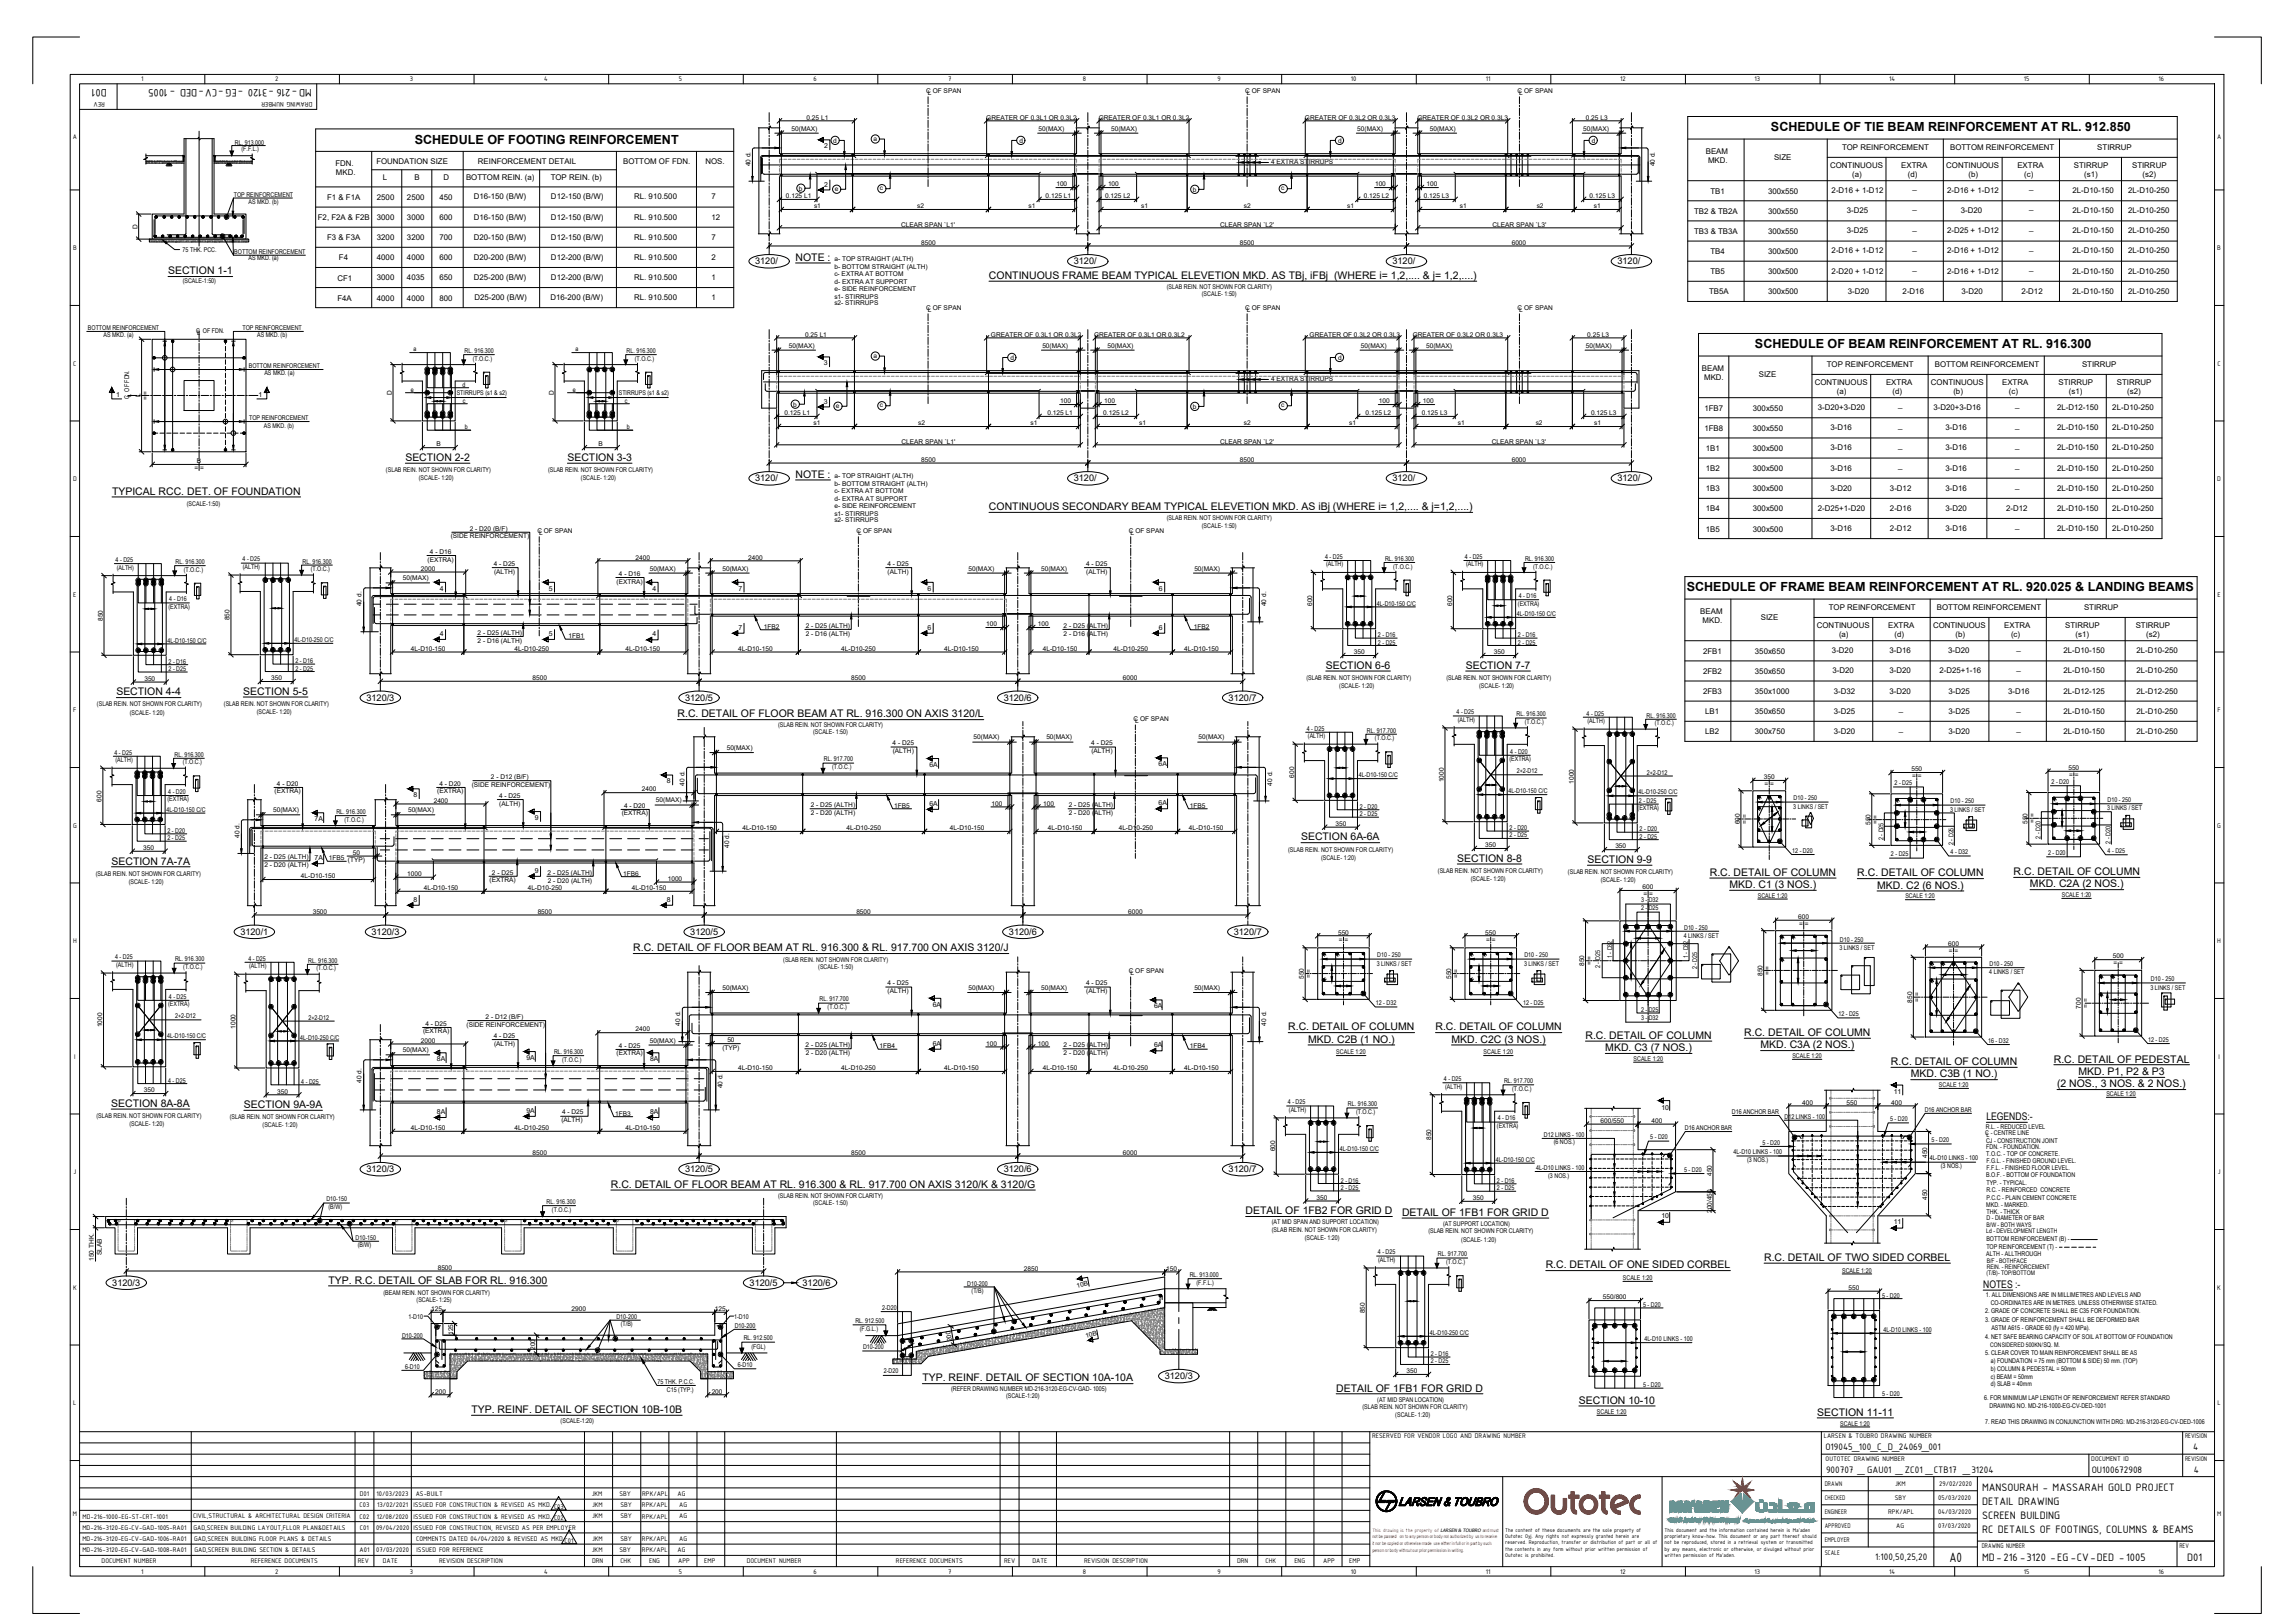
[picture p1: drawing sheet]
<svg xmlns="http://www.w3.org/2000/svg" width="1189mm" height="841mm" viewBox="0 0 1189 841" stroke-linecap="round" stroke-linejoin="round" font-family="sans-serif">
<defs><g id="words">
<text font-size="7.5" x="1010" y="809">A0</text>
<g font-size="6.5">
<text x="918" y="68">SCHEDULE OF TIE BEAM REINFORCEMENT AT RL. 912.850</text>
<text x="215" y="74">SCHEDULE OF FOOTING REINFORCEMENT</text>
<text x="910" y="180">SCHEDULE OF BEAM REINFORCEMENT AT RL. 916.300</text>
<text x="874" y="306">SCHEDULE OF FRAME BEAM REINFORCEMENT AT RL. 920.025 &amp; LANDING BEAMS</text>
</g>
<g font-size="6">
<text x="55" y="46" transform="rotate(180 55 46)">D01</text>
<text x="162" y="46" transform="rotate(180 162 46)">MD-216 -3120 -EG -CV-DED - 1005</text>
<text x="1027" y="772">MANSOURAH - MASSARAH GOLD PROJECT</text>
<text x="1027" y="780">DETAIL DRAWING</text>
<text x="1027" y="787">SCREEN BUILDING</text>
<text x="1027" y="794">RC DETAILS OF FOOTINGS, COLUMNS &amp; BEAMS</text>
<text x="1027" y="809">MD-216 -3120 -EG -CV-DED -1005</text>
<text x="1134" y="809">D01</text>
</g>
<g font-size="5.4">
<text x="412" y="135">NOTE :</text>
<text x="87" y="142">SECTION 1-1</text>
<text x="513" y="145">CONTINUOUS FRAME BEAM TYPICAL ELEVETION MKD. AS TBj, iFBj (WHERE i= 1,2,.... &amp; j= 1,2,....)</text>
<text x="210" y="239">SECTION 2-2</text>
<text x="294" y="239">SECTION 3-3</text>
<text x="412" y="248">NOTE :</text>
<text x="58" y="256">TYPICAL RCC. DET. OF FOUNDATION</text>
<text x="513" y="264">CONTINUOUS SECONDARY BEAM TYPICAL ELEVETION MKD. AS iBj (WHERE i= 1,2,.... &amp; j=1,2,....)</text>
<text x="687" y="347">SECTION 6-6</text>
<text x="760" y="347">SECTION 7-7</text>
<text x="60" y="360">SECTION 4-4</text>
<text x="126" y="360">SECTION 5-5</text>
<text x="351" y="372">R.C. DETAIL OF FLOOR BEAM AT RL. 916.300 ON AXIS 3120/L</text>
<text x="674" y="436">SECTION 6A-6A</text>
<text x="58" y="448">SECTION 7A-7A</text>
<text x="755" y="447">SECTION 8-8</text>
<text x="823" y="447">SECTION 9-9</text>
<text x="886" y="454">R.C. DETAIL OF COLUMN</text>
<text x="963" y="454">R.C. DETAIL OF COLUMN</text>
<text x="1044" y="454">R.C. DETAIL OF COLUMN</text>
<text x="896" y="460">MKD. C1 (3 NOS.)</text>
<text x="973" y="461">MKD. C2 (6 NOS.)</text>
<text x="1052" y="460">MKD. C2A (2 NOS.)</text>
<text x="328" y="493">R.C. DETAIL OF FLOOR BEAM AT RL. 916.300 &amp; RL. 917.700 ON AXIS 3120/J</text>
<text x="668" y="534">R.C. DETAIL OF COLUMN</text>
<text x="744" y="534">R.C. DETAIL OF COLUMN</text>
<text x="822" y="538">R.C. DETAIL OF COLUMN</text>
<text x="904" y="537">R.C. DETAIL OF COLUMN</text>
<text x="678" y="540">MKD. C2B (1 NO.)</text>
<text x="752" y="540">MKD. C2C (3 NOS.)</text>
<text x="832" y="545">MKD. C3 (7 NOS.)</text>
<text x="912" y="543">MKD. C3A (2 NOS.)</text>
<text x="980" y="552">R.C. DETAIL OF COLUMN</text>
<text x="1064" y="551">R.C. DETAIL OF PEDESTAL</text>
<text x="1077" y="557">MKD. P1, P2 &amp; P3</text>
<text x="990" y="558">MKD. C3B (1 NO.)</text>
<text x="1066" y="563">(2 NOS., 3 NOS. &amp; 2 NOS.)</text>
<text x="58" y="574">SECTION 8A-8A</text>
<text x="126" y="574">SECTION 9A-9A</text>
<text x="1029" y="580">LEGENDS:-</text>
<text x="317" y="616">R.C. DETAIL OF FLOOR BEAM AT RL. 916.300 &amp; RL. 917.700 ON AXIS 3120/K &amp; 3120/G</text>
<text x="646" y="629">DETAIL OF 1FB2 FOR GRID D</text>
<text x="727" y="630">DETAIL OF 1FB1 FOR GRID D</text>
<text x="914" y="653">R.C. DETAIL OF TWO SIDED CORBEL</text>
<text x="801" y="657">R.C. DETAIL OF ONE SIDED CORBEL</text>
<text x="170" y="665">TYP. R.C. DETAIL OF SLAB FOR RL. 916.300</text>
<text x="1028" y="667">NOTES :-</text>
<text x="478" y="716">TYP. REINF. DETAIL OF SECTION 10A-10A</text>
<text x="692" y="721">DETAIL OF 1FB1 FOR GRID D</text>
<text x="818" y="727">SECTION 10-10</text>
<text x="244" y="732">TYP. REINF. DETAIL OF SECTION 10B-10B</text>
<text x="942" y="734">SECTION 11-11</text>
</g>
<g font-size="5.3">
<text x="946" y="752">O19045_100_C_D_24069_001</text>
<text x="1137" y="751">4</text>
<text x="946" y="763">900707 _GAU01 _ZC01 _CTB17 _31204</text>
<text x="1084" y="763">OU100672908</text>
<text x="1137" y="763">4</text>
<text x="972" y="808">1:100,50,25,20</text>
</g>
<g font-size="4.8">
<text x="190" y="363">3120/3</text>
<text x="355" y="363">3120/5</text>
<text x="520" y="363">3120/6</text>
<text x="637" y="363">3120/7</text>
<text x="190" y="607">3120/3</text>
<text x="355" y="607">3120/5</text>
<text x="520" y="607">3120/6</text>
<text x="637" y="607">3120/7</text>
<text x="604" y="715">3120/3</text>
</g>
<g font-size="4.7">
<text x="391" y="137">3120/</text>
<text x="556" y="137">3120/</text>
<text x="722" y="137">3120/</text>
<text x="838" y="137">3120/</text>
<text x="391" y="249">3120/</text>
<text x="556" y="249">3120/</text>
<text x="722" y="249">3120/</text>
<text x="838" y="249">3120/</text>
<text x="125" y="484">3120/1</text>
<text x="193" y="484">3120/3</text>
<text x="358" y="484">3120/5</text>
<text x="523" y="484">3120/6</text>
<text x="639" y="484">3120/7</text>
<text x="58" y="666">3120/3</text>
<text x="388" y="666">3120/5</text>
<text x="416" y="666">3120/6</text>
</g>
<g font-size="4.1">
<text x="955" y="78">TOP REINFORCEMENT</text>
<text x="1011" y="78">BOTTOM REINFORCEMENT</text>
<text x="1087" y="78">STIRRUP</text>
<text x="884" y="80">BEAM</text>
<text x="919" y="83">SIZE</text>
<text x="174" y="86">FDN.</text>
<text x="195" y="85">FOUNDATION SIZE</text>
<text x="248" y="85">REINFORCEMENT DETAIL</text>
<text x="323" y="85">BOTTOM OF FDN.</text>
<text x="366" y="85">NOS.</text>
<text x="885" y="85">MKD.</text>
<text x="948" y="87">CONTINUOUS</text>
<text x="985" y="87">EXTRA</text>
<text x="1009" y="87">CONTINUOUS</text>
<text x="1046" y="87">EXTRA</text>
<text x="1075" y="87">STIRRUP</text>
<text x="1105" y="87">STIRRUP</text>
<text x="174" y="91">MKD.</text>
<text x="198" y="93">L</text>
<text x="215" y="93">B</text>
<text x="230" y="93">D</text>
<text x="242" y="93">BOTTOM REIN. (a)</text>
<text x="285" y="93">TOP REIN. (b)</text>
<text x="960" y="92">(a)</text>
<text x="989" y="92">(d)</text>
<text x="1020" y="92">(b)</text>
<text x="1049" y="92">(c)</text>
<text x="1080" y="92">(s1)</text>
<text x="1110" y="92">(s2)</text>
<text x="886" y="100">TB1</text>
<text x="916" y="100">300x550</text>
<text x="949" y="100">2-D16 + 1-D12</text>
<text x="991" y="98">_</text>
<text x="1009" y="100">2-D16 + 1-D12</text>
<text x="1052" y="98">_</text>
<text x="1074" y="100">2L-D10-150</text>
<text x="1103" y="100">2L-D10-250</text>
<text x="170" y="104">F1 &amp; F1A</text>
<text x="195" y="104">2500</text>
<text x="211" y="104">2500</text>
<text x="228" y="104">450</text>
<text x="246" y="103">D16-150 (B/W)</text>
<text x="286" y="103">D12-150 (B/W)</text>
<text x="329" y="103">RL. 910.500</text>
<text x="369" y="103">7</text>
<text x="246" y="114">D16-150 (B/W)</text>
<text x="286" y="114">D12-150 (B/W)</text>
<text x="329" y="114">RL. 910.500</text>
<text x="369" y="114">12</text>
<text x="878" y="111">TB2 &amp; TB2A</text>
<text x="916" y="111">300x550</text>
<text x="957" y="111">3-D25</text>
<text x="991" y="109">_</text>
<text x="1016" y="111">3-D20</text>
<text x="1052" y="109">_</text>
<text x="1074" y="111">2L-D10-150</text>
<text x="1103" y="111">2L-D10-250</text>
<text x="165" y="114">F2, F2A &amp; F2B</text>
<text x="195" y="114">3000</text>
<text x="211" y="114">3000</text>
<text x="228" y="114">600</text>
<text x="991" y="119">_</text>
<text x="1052" y="119">_</text>
<text x="170" y="125">F3 &amp; F3A</text>
<text x="195" y="125">3200</text>
<text x="211" y="125">3200</text>
<text x="228" y="125">700</text>
<text x="246" y="124">D20-150 (B/W)</text>
<text x="286" y="124">D12-150 (B/W)</text>
<text x="329" y="124">RL. 910.500</text>
<text x="369" y="124">7</text>
<text x="878" y="121">TB3 &amp; TB3A</text>
<text x="916" y="121">300x550</text>
<text x="957" y="121">3-D25</text>
<text x="1009" y="121">2-D25 + 1-D12</text>
<text x="1074" y="121">2L-D10-150</text>
<text x="1103" y="121">2L-D10-250</text>
<text x="886" y="132">TB4</text>
<text x="916" y="132">300x500</text>
<text x="949" y="131">2-D16 + 1-D12</text>
<text x="991" y="129">_</text>
<text x="1009" y="131">2-D16 + 1-D12</text>
<text x="1052" y="129">_</text>
<text x="1074" y="131">2L-D10-150</text>
<text x="1103" y="131">2L-D10-250</text>
<text x="176" y="135">F4</text>
<text x="195" y="135">4000</text>
<text x="211" y="135">4000</text>
<text x="228" y="135">600</text>
<text x="246" y="135">D20-200 (B/W)</text>
<text x="286" y="135">D12-200 (B/W)</text>
<text x="329" y="135">RL. 910.500</text>
<text x="369" y="135">2</text>
<text x="886" y="142">TB5</text>
<text x="916" y="142">300x500</text>
<text x="949" y="142">2-D20 + 1-D12</text>
<text x="991" y="140">_</text>
<text x="1009" y="142">2-D16 + 1-D12</text>
<text x="1052" y="140">_</text>
<text x="1074" y="142">2L-D10-150</text>
<text x="1103" y="142">2L-D10-250</text>
<text x="175" y="145">CF1</text>
<text x="195" y="145">3000</text>
<text x="211" y="145">4035</text>
<text x="228" y="145">650</text>
<text x="246" y="145">D25-200 (B/W)</text>
<text x="286" y="145">D12-200 (B/W)</text>
<text x="329" y="145">RL. 910.500</text>
<text x="369" y="145">1</text>
<text x="175" y="156">F4A</text>
<text x="195" y="156">4000</text>
<text x="211" y="156">4000</text>
<text x="228" y="156">800</text>
<text x="246" y="155">D25-200 (B/W)</text>
<text x="285" y="155">D16-200 (B/W)</text>
<text x="329" y="155">RL. 910.500</text>
<text x="369" y="155">1</text>
<text x="886" y="153">TB5A</text>
<text x="916" y="153">300x500</text>
<text x="958" y="152">3-D20</text>
<text x="986" y="152">2-D16</text>
<text x="1017" y="152">3-D20</text>
<text x="1048" y="152">2-D12</text>
<text x="1074" y="152">2L-D10-150</text>
<text x="1103" y="152">2L-D10-250</text>
<text x="947" y="190">TOP REINFORCEMENT</text>
<text x="1003" y="190">BOTTOM REINFORCEMENT</text>
<text x="1079" y="190">STIRRUP</text>
<text x="882" y="192">BEAM</text>
<text x="883" y="197">MKD.</text>
<text x="911" y="195">SIZE</text>
<text x="941" y="199">CONTINUOUS</text>
<text x="977" y="199">EXTRA</text>
<text x="1001" y="199">CONTINUOUS</text>
<text x="1038" y="199">EXTRA</text>
<text x="1067" y="199">STIRRUP</text>
<text x="1097" y="199">STIRRUP</text>
<text x="952" y="204">(a)</text>
<text x="981" y="204">(d)</text>
<text x="1012" y="204">(b)</text>
<text x="1041" y="204">(c)</text>
<text x="1072" y="204">(s1)</text>
<text x="1102" y="204">(s2)</text>
<text x="883" y="213">1FB7</text>
<text x="908" y="213">300x550</text>
<text x="942" y="213">3-D20+3-D20</text>
<text x="984" y="211">_</text>
<text x="1002" y="213">3-D20+3-D16</text>
<text x="1044" y="211">_</text>
<text x="1066" y="213">2L-D12-150</text>
<text x="1095" y="213">2L-D10-250</text>
<text x="984" y="222">_</text>
<text x="1044" y="222">_</text>
<text x="883" y="223">1FB8</text>
<text x="908" y="223">300x550</text>
<text x="949" y="223">3-D16</text>
<text x="1008" y="223">3-D16</text>
<text x="1066" y="223">2L-D10-150</text>
<text x="1095" y="223">2L-D10-250</text>
<text x="884" y="234">1B1</text>
<text x="908" y="234">300x500</text>
<text x="949" y="233">3-D16</text>
<text x="984" y="232">_</text>
<text x="1008" y="233">3-D16</text>
<text x="1044" y="232">_</text>
<text x="1066" y="233">2L-D10-150</text>
<text x="1095" y="233">2L-D10-250</text>
<text x="884" y="244">1B2</text>
<text x="908" y="244">300x500</text>
<text x="949" y="244">3-D16</text>
<text x="984" y="242">_</text>
<text x="1008" y="244">3-D16</text>
<text x="1044" y="242">_</text>
<text x="1066" y="244">2L-D10-150</text>
<text x="1095" y="244">2L-D10-250</text>
<text x="884" y="255">1B3</text>
<text x="908" y="255">300x500</text>
<text x="949" y="254">3-D20</text>
<text x="979" y="254">3-D12</text>
<text x="1008" y="254">3-D16</text>
<text x="1044" y="253">_</text>
<text x="1066" y="254">2L-D10-150</text>
<text x="1095" y="254">2L-D10-250</text>
<text x="884" y="265">1B4</text>
<text x="908" y="265">300x500</text>
<text x="942" y="265">2-D25+1-D20</text>
<text x="979" y="265">2-D16</text>
<text x="1008" y="265">3-D20</text>
<text x="1040" y="265">2-D12</text>
<text x="1066" y="265">2L-D10-150</text>
<text x="1095" y="265">2L-D10-250</text>
<text x="884" y="275">1B5</text>
<text x="908" y="275">300x500</text>
<text x="949" y="275">3-D16</text>
<text x="979" y="275">2-D12</text>
<text x="1008" y="275">3-D16</text>
<text x="1044" y="274">_</text>
<text x="1066" y="275">2L-D10-150</text>
<text x="1095" y="275">2L-D10-250</text>
<text x="948" y="316">TOP REINFORCEMENT</text>
<text x="1004" y="316">BOTTOM REINFORCEMENT</text>
<text x="1080" y="316">STIRRUP</text>
<text x="881" y="318">BEAM</text>
<text x="882" y="323">MKD.</text>
<text x="913" y="321">SIZE</text>
<text x="942" y="325">CONTINUOUS</text>
<text x="979" y="325">EXTRA</text>
<text x="1002" y="325">CONTINUOUS</text>
<text x="1039" y="325">EXTRA</text>
<text x="1070" y="325">STIRRUP</text>
<text x="1107" y="325">STIRRUP</text>
<text x="953" y="330">(a)</text>
<text x="982" y="330">(d)</text>
<text x="1013" y="330">(b)</text>
<text x="1042" y="330">(c)</text>
<text x="1076" y="330">(s1)</text>
<text x="1112" y="330">(s2)</text>
<text x="883" y="339">2FB1</text>
<text x="910" y="339">350x650</text>
<text x="949" y="338">3-D20</text>
<text x="979" y="338">3-D16</text>
<text x="1010" y="338">3-D20</text>
<text x="1045" y="337">_</text>
<text x="1069" y="338">2L-D10-150</text>
<text x="1107" y="338">2L-D10-250</text>
<text x="1045" y="347">_</text>
<text x="883" y="349">2FB2</text>
<text x="910" y="349">350x650</text>
<text x="950" y="349">3-D20</text>
<text x="979" y="349">3-D20</text>
<text x="1005" y="349">2-D25+1-16</text>
<text x="1069" y="349">2L-D10-150</text>
<text x="1107" y="349">2L-D10-250</text>
<text x="883" y="360">2FB3</text>
<text x="910" y="360">350x1000</text>
<text x="950" y="359">3-D32</text>
<text x="979" y="359">3-D20</text>
<text x="1010" y="359">3-D25</text>
<text x="1041" y="359">3-D16</text>
<text x="1069" y="359">2L-D12-125</text>
<text x="1107" y="359">2L-D12-250</text>
<text x="884" y="370">LB1</text>
<text x="910" y="370">350x650</text>
<text x="950" y="370">3-D25</text>
<text x="984" y="368">_</text>
<text x="1010" y="370">3-D25</text>
<text x="1045" y="368">_</text>
<text x="1069" y="370">2L-D10-150</text>
<text x="1107" y="370">2L-D10-250</text>
<text x="884" y="380">LB2</text>
<text x="910" y="380">300x750</text>
<text x="950" y="380">3-D20</text>
<text x="984" y="379">_</text>
<text x="1010" y="380">3-D20</text>
<text x="1045" y="379">_</text>
<text x="1069" y="380">2L-D10-150</text>
<text x="1107" y="380">2L-D10-250</text>
</g>
<g font-size="3.8">
<text x="73" y="42">1</text>
<text x="143" y="42">2</text>
<text x="212" y="42">3</text>
<text x="282" y="42">4</text>
<text x="352" y="42">5</text>
<text x="422" y="42">6</text>
<text x="491" y="42">7</text>
<text x="561" y="42">8</text>
<text x="631" y="42">9</text>
<text x="700" y="42">10</text>
<text x="770" y="42">11</text>
<text x="840" y="42">12</text>
<text x="909" y="42">13</text>
<text x="979" y="42">14</text>
<text x="1049" y="42">15</text>
<text x="1119" y="42">16</text>
<text x="54" y="53" transform="rotate(180 54 53)">REV</text>
<text x="162" y="53" transform="rotate(180 162 53)">DRAWING NUMBER</text>
<text x="38" y="72">A</text>
<text x="1149" y="72">A</text>
<text x="38" y="130">B</text>
<text x="1149" y="130">B</text>
<text x="38" y="189">C</text>
<text x="1149" y="189">C</text>
<text x="38" y="249">D</text>
<text x="1149" y="249">D</text>
<text x="38" y="309">E</text>
<text x="1149" y="309">E</text>
<text x="38" y="369">F</text>
<text x="1149" y="369">F</text>
<text x="38" y="429">G</text>
<text x="1149" y="429">G</text>
<text x="38" y="489">H</text>
<text x="1149" y="489">H</text>
<text x="38" y="549">I</text>
<text x="1150" y="549">I</text>
<text x="38" y="608">J</text>
<text x="1149" y="608">J</text>
<text x="38" y="668">K</text>
<text x="1149" y="668">K</text>
<text x="38" y="728">L</text>
<text x="1149" y="728">L</text>
<text x="711" y="745">RESERVED FOR VENDOR LOGO AND DRAWING NUMBER</text>
<text x="945" y="745">LARSEN &amp; TOUBRO DRAWING NUMBER</text>
<text x="1132" y="745">REVISION</text>
<text x="946" y="757">OUTOTEC DRAWING NUMBER</text>
<text x="1084" y="757">DOCUMENT ID</text>
<text x="1132" y="757">REVISION</text>
<text x="946" y="770">DRAWN</text>
<text x="982" y="770">JKM</text>
<text x="1005" y="770">29/02/2020</text>
<text x="186" y="775">D01</text>
<text x="195" y="775">10/03/2023</text>
<text x="215" y="775">AS-BUILT</text>
<text x="307" y="775">JKM</text>
<text x="321" y="775">SBY</text>
<text x="333" y="775">RPK/APL</text>
<text x="351" y="775">AG</text>
<text x="946" y="777">CHECKED</text>
<text x="982" y="777">SBY</text>
<text x="1004" y="777">05/03/2020</text>
<text x="38" y="786">M</text>
<text x="186" y="781">C03</text>
<text x="195" y="781">13/02/2021</text>
<text x="214" y="781">ISSUED FOR CONSTRUCTION &amp; REVISED AS MKD. C03</text>
<text x="307" y="781">JKM</text>
<text x="321" y="781">SBY</text>
<text x="333" y="781">RPK/APL</text>
<text x="352" y="781">AG</text>
<text x="946" y="785">ENGINEER</text>
<text x="979" y="785">RPK/APL</text>
<text x="1004" y="784">04/03/2020</text>
<text x="1149" y="786">M</text>
<text x="43" y="787">MD-216-1000-EG-ST-CRT-1001</text>
<text x="100" y="787">CIVIL,STRUCTURAL &amp; ARCHITECTURAL DESIGN CRITERIA</text>
<text x="186" y="787">C02</text>
<text x="195" y="787">12/08/2020</text>
<text x="214" y="787">ISSUED FOR CONSTRUCTION &amp; REVISED AS MKD. C02</text>
<text x="307" y="787">JKM</text>
<text x="321" y="787">SBY</text>
<text x="333" y="787">RPK/APL</text>
<text x="352" y="787">AG</text>
<text x="946" y="792">APPROVED</text>
<text x="1004" y="792">07/03/2020</text>
<text x="43" y="793">MD-216-3120-EG-CV-GAD-1005-RA01</text>
<text x="100" y="793">GAD,SCREEN BUILDING LAYOUT,FLLOR PLAN&amp;DETAILS</text>
<text x="187" y="793">C01</text>
<text x="195" y="793">09/04/2020</text>
<text x="214" y="793">ISSUED FOR CONSTRUCTION, REVISED AS PER EMPLOYER</text>
<text x="983" y="792">AG</text>
<text x="43" y="799">MD-216-3120-EG-CV-GAD-1006-RA01</text>
<text x="101" y="798">GAD,SCREEN BUILDING FLOOR PLANS &amp; DETAILS</text>
<text x="216" y="799">COMMENTS DATED 04/04/2020 &amp; REVISED AS MKD.C01</text>
<text x="307" y="798">JKM</text>
<text x="321" y="798">SBY</text>
<text x="333" y="799">RPK/APL</text>
<text x="352" y="798">AG</text>
<text x="946" y="799">EMPLOYER</text>
<text x="1027" y="802">DRAWING NUMBER</text>
<text x="1129" y="802">REV</text>
<text x="43" y="804">MD-216-3120-EG-CV-GAD-1008-RA01</text>
<text x="101" y="804">GAD,SCREEN BUILDING SECTION &amp; DETAILS</text>
<text x="186" y="804">A01</text>
<text x="195" y="804">07/03/2020</text>
<text x="216" y="804">ISSUED FOR REFERENCE</text>
<text x="307" y="804">JKM</text>
<text x="321" y="804">SBY</text>
<text x="333" y="804">RPK/APL</text>
<text x="351" y="804">AG</text>
<text x="946" y="806">SCALE</text>
<text x="53" y="810">DOCUMENT NUMBER</text>
<text x="73" y="815">1</text>
<text x="130" y="810">REFERENCE DOCUMENTS</text>
<text x="143" y="815">2</text>
<text x="185" y="810">REV</text>
<text x="198" y="810">DATE</text>
<text x="212" y="815">3</text>
<text x="228" y="810">REVISION DESCRIPTION</text>
<text x="282" y="815">4</text>
<text x="307" y="810">DRN</text>
<text x="321" y="810">CHK</text>
<text x="336" y="810">ENG</text>
<text x="351" y="810">APP</text>
<text x="352" y="815">5</text>
<text x="365" y="810">EMP</text>
<text x="387" y="810">DOCUMENT NUMBER</text>
<text x="422" y="815">6</text>
<text x="464" y="810">REFERENCE DOCUMENTS</text>
<text x="491" y="815">7</text>
<text x="520" y="810">REV</text>
<text x="535" y="810">DATE</text>
<text x="561" y="815">8</text>
<text x="562" y="810">REVISION DESCRIPTION</text>
<text x="631" y="815">9</text>
<text x="641" y="810">DRN</text>
<text x="656" y="810">CHK</text>
<text x="671" y="810">ENG</text>
<text x="686" y="810">APP</text>
<text x="699" y="810">EMP</text>
<text x="700" y="815">10</text>
<text x="770" y="815">11</text>
<text x="840" y="815">12</text>
<text x="909" y="815">13</text>
<text x="979" y="815">14</text>
<text x="1049" y="815">15</text>
<text x="1119" y="815">16</text>
</g>
<g font-size="3.6">
<text x="427" y="77">2</text>
<text x="427" y="97">2</text>
<text x="427" y="189">3</text>
<text x="60" y="206">1</text>
<text x="134" y="206">1</text>
<text x="427" y="209">3</text>
<text x="228" y="306">4</text>
<text x="284" y="306">5</text>
<text x="338" y="306">4</text>
<text x="383" y="306">7</text>
<text x="481" y="306">6</text>
<text x="601" y="306">6</text>
<text x="228" y="330">4</text>
<text x="284" y="330">5</text>
<text x="338" y="330">4</text>
<text x="383" y="326">7</text>
<text x="481" y="326">6</text>
<text x="601" y="326">6</text>
<text x="482" y="397">6A</text>
<text x="600" y="397">6A</text>
<text x="346" y="406">8</text>
<text x="214" y="413">8</text>
<text x="482" y="418">6A</text>
<text x="600" y="417">6A</text>
<text x="163" y="426">7A</text>
<text x="277" y="425">9</text>
<text x="163" y="446">7A</text>
<text x="277" y="452">9</text>
<text x="214" y="467">8</text>
<text x="346" y="467">8</text>
<text x="483" y="522">6A</text>
<text x="598" y="522">6A</text>
<text x="483" y="542">6A</text>
<text x="598" y="543">6A</text>
<text x="226" y="550">8A</text>
<text x="273" y="549">9A</text>
<text x="337" y="550">8A</text>
<text x="981" y="567">11</text>
<text x="861" y="575">10</text>
<text x="226" y="577">8A</text>
<text x="273" y="577">9A</text>
<text x="337" y="577">8A</text>
<text x="861" y="631">10</text>
<text x="981" y="634">11</text>
</g>
<g font-size="3.4">
<text x="480" y="48">C OF SPAN</text>
<text x="481" y="49">L</text>
<text x="645" y="48">C OF SPAN</text>
<text x="646" y="49">L</text>
<text x="786" y="48">C OF SPAN</text>
<text x="787" y="49">L</text>
<text x="418" y="62">0.25 L1</text>
<text x="511" y="62">GREATER OF 0.3L1 OR 0.3L2</text>
<text x="569" y="62">GREATER OF 0.3L1 OR 0.3L2</text>
<text x="676" y="62">GREATER OF 0.3L2 OR 0.3L3</text>
<text x="735" y="62">GREATER OF 0.3L2 OR 0.3L3</text>
<text x="822" y="62">0.25 L3</text>
<text x="410" y="68">50(MAX)</text>
<text x="538" y="68">50(MAX)</text>
<text x="576" y="68">50(MAX)</text>
<text x="703" y="68">50(MAX)</text>
<text x="741" y="68">50(MAX)</text>
<text x="820" y="68">50(MAX)</text>
<text x="122" y="75">RL. 913.000</text>
<text x="432" y="74">d</text>
<text x="453" y="73">a</text>
<text x="528" y="74">d</text>
<text x="694" y="74">d</text>
<text x="825" y="74">d</text>
<text x="125" y="78">(F.F.L.)</text>
<text x="389" y="86" transform="rotate(-90 389 86)">40 d.</text>
<text x="659" y="85">4 EXTRA STIRRUPS</text>
<text x="858" y="86" transform="rotate(-90 858 86)">40 d.</text>
<text x="414" y="99">b</text>
<text x="433" y="99">e</text>
<text x="456" y="99">c</text>
<text x="547" y="97">100</text>
<text x="574" y="97">100</text>
<text x="618" y="99">b</text>
<text x="664" y="99">c</text>
<text x="713" y="97">100</text>
<text x="739" y="97">100</text>
<text x="121" y="102">TOP REINFORCEMENT</text>
<text x="129" y="105">AS MKD. (b)</text>
<text x="407" y="103">0.125 L1</text>
<text x="422" y="108">s1</text>
<text x="475" y="108">s2</text>
<text x="533" y="108">s1</text>
<text x="542" y="103">0.125 L1</text>
<text x="573" y="103">0.125 L2</text>
<text x="591" y="108">s1</text>
<text x="645" y="108">s2</text>
<text x="698" y="108">s1</text>
<text x="707" y="103">0.125 L2</text>
<text x="738" y="103">0.125 L3</text>
<text x="757" y="108">s1</text>
<text x="796" y="108">s2</text>
<text x="824" y="103">0.125 L3</text>
<text x="826" y="108">s1</text>
<text x="71" y="119" transform="rotate(-90 71 119)">D</text>
<text x="467" y="117">CLEAR SPAN `L1'</text>
<text x="632" y="117">CLEAR SPAN `L2'</text>
<text x="773" y="117">CLEAR SPAN `L3'</text>
<text x="95" y="131">75 THK. PCC.</text>
<text x="121" y="132">BOTTOM REINFORCEMENT</text>
<text x="477" y="127">8500</text>
<text x="643" y="127">8500</text>
<text x="783" y="127">6000</text>
<text x="129" y="135">AS MKD. (a)</text>
<text x="432" y="135">a- TOP STRAIGHT (ALTH)</text>
<text x="432" y="139">b- BOTTOM STRAIGHT (ALTH)</text>
<text x="432" y="143">c- EXTRA AT BOTTOM</text>
<text x="95" y="146">(SCALE-1:50)</text>
<text x="432" y="147">d- EXTRA AT SUPPORT</text>
<text x="605" y="150">(SLAB REIN. NOT SHOWN FOR CLARITY)</text>
<text x="432" y="151">e- SIDE REINFORCEMENT</text>
<text x="432" y="155">s1- STIRRUPS</text>
<text x="623" y="154">(SCALE- 1:50)</text>
<text x="432" y="158">s2- STIRRUPS</text>
<text x="480" y="161">C OF SPAN</text>
<text x="481" y="162">L</text>
<text x="645" y="161">C OF SPAN</text>
<text x="646" y="162">L</text>
<text x="786" y="161">C OF SPAN</text>
<text x="787" y="162">L</text>
<text x="46" y="171">BOTTOM REINFORCEMENT</text>
<text x="102" y="173">C OF FDN.</text>
<text x="102" y="173">L</text>
<text x="126" y="171">TOP REINFORCEMENT</text>
<text x="54" y="175">AS MKD. (a)</text>
<text x="133" y="175">AS MKD. (b)</text>
<text x="417" y="174">0.25 L1</text>
<text x="514" y="174">GREATER OF 0.3L1 OR 0.3L2</text>
<text x="567" y="174">GREATER OF 0.3L1 OR 0.3L2</text>
<text x="679" y="174">GREATER OF 0.3L2 OR 0.3L3</text>
<text x="732" y="174">GREATER OF 0.3L2 OR 0.3L3</text>
<text x="823" y="174">0.25 L3</text>
<text x="214" y="182">a</text>
<text x="241" y="183">RL. 916.300</text>
<text x="298" y="182">a</text>
<text x="325" y="183">RL. 916.300</text>
<text x="409" y="180">50(MAX)</text>
<text x="453" y="186">a</text>
<text x="540" y="180">50(MAX)</text>
<text x="574" y="180">50(MAX)</text>
<text x="705" y="180">50(MAX)</text>
<text x="739" y="180">50(MAX)</text>
<text x="822" y="180">50(MAX)</text>
<text x="129" y="191">BOTTOM REINFORCEMENT</text>
<text x="245" y="187">(T.O.C.)</text>
<text x="329" y="187">(T.O.C.)</text>
<text x="524" y="186">d</text>
<text x="694" y="186">d</text>
<text x="137" y="195">AS MKD. (a)</text>
<text x="659" y="197">4 EXTRA STIRRUPS</text>
<text x="213" y="203">e</text>
<text x="240" y="200">d</text>
<text x="297" y="203">e</text>
<text x="67" y="207" transform="rotate(-90 67 207)">C OF FDN.</text>
<text x="68" y="206" transform="rotate(-90 68 206)">L</text>
<text x="73" y="206" transform="rotate(-90 73 206)">L</text>
<text x="76" y="207" transform="rotate(-90 76 207)">= =</text>
<text x="203" y="205" transform="rotate(-90 203 205)">D</text>
<text x="237" y="205">STIRRUPS (s1 &amp; s2)</text>
<text x="240" y="209">c</text>
<text x="287" y="205" transform="rotate(-90 287 205)">D</text>
<text x="321" y="205">STIRRUPS (s1 &amp; s2)</text>
<text x="324" y="209">c</text>
<text x="549" y="209">100</text>
<text x="572" y="209">100</text>
<text x="715" y="209">100</text>
<text x="737" y="209">100</text>
<text x="407" y="215">0.125 L1</text>
<text x="411" y="211">b</text>
<text x="433" y="211">e</text>
<text x="456" y="211">c</text>
<text x="543" y="215">0.125 L1</text>
<text x="572" y="215">0.125 L2</text>
<text x="618" y="212">b</text>
<text x="664" y="211">c</text>
<text x="708" y="215">0.125 L2</text>
<text x="737" y="215">0.125 L3</text>
<text x="825" y="215">0.125 L3</text>
<text x="129" y="218">TOP REINFORCEMENT</text>
<text x="137" y="222">AS MKD. (b)</text>
<text x="422" y="220">s1</text>
<text x="476" y="220">s2</text>
<text x="534" y="220">s1</text>
<text x="590" y="220">s1</text>
<text x="645" y="220">s2</text>
<text x="699" y="220">s1</text>
<text x="756" y="220">s1</text>
<text x="796" y="220">s2</text>
<text x="826" y="220">s1</text>
<text x="241" y="222">b</text>
<text x="325" y="222">b</text>
<text x="226" y="231">B</text>
<text x="310" y="231">B</text>
<text x="467" y="230">CLEAR SPAN `L1'</text>
<text x="632" y="230">CLEAR SPAN `L2'</text>
<text x="773" y="230">CLEAR SPAN `L3'</text>
<text x="477" y="239">8500</text>
<text x="643" y="239">8500</text>
<text x="783" y="239">6000</text>
<text x="101" y="244">= =</text>
<text x="102" y="240">B</text>
<text x="200" y="245">(SLAB REIN. NOT SHOWN FOR CLARITY)</text>
<text x="284" y="245">(SLAB REIN. NOT SHOWN FOR CLARITY)</text>
<text x="217" y="249">(SCALE- 1:20)</text>
<text x="301" y="249">(SCALE- 1:20)</text>
<text x="432" y="248">a- TOP STRAIGHT (ALTH)</text>
<text x="432" y="252">b- BOTTOM STRAIGHT (ALTH)</text>
<text x="432" y="256">c- EXTRA AT BOTTOM</text>
<text x="97" y="262">(SCALE-1:50)</text>
<text x="432" y="260">d- EXTRA AT SUPPORT</text>
<text x="432" y="263">e- SIDE REINFORCEMENT</text>
<text x="432" y="267">s1- STIRRUPS</text>
<text x="605" y="270">(SLAB REIN. NOT SHOWN FOR CLARITY)</text>
<text x="243" y="275">2 - D20 (B/F)</text>
<text x="432" y="271">s2- STIRRUPS</text>
<text x="623" y="273">(SCALE- 1:50)</text>
<text x="234" y="279">(SIDE REINFORCEMENT)</text>
<text x="278" y="276">C OF SPAN</text>
<text x="279" y="277">L</text>
<text x="444" y="276">C OF SPAN</text>
<text x="445" y="277">L</text>
<text x="585" y="276">C OF SPAN</text>
<text x="586" y="277">L</text>
<text x="223" y="287">4 - D16</text>
<text x="60" y="291">4 - D25</text>
<text x="91" y="292">RL. 916.300</text>
<text x="126" y="291">4 - D25</text>
<text x="157" y="292">RL. 916.300</text>
<text x="222" y="291">(EXTRA)</text>
<text x="256" y="293">4 - D25</text>
<text x="329" y="290">2400</text>
<text x="388" y="290">2400</text>
<text x="460" y="293">4 - D25</text>
<text x="563" y="293">4 - D25</text>
<text x="687" y="290">4 - D25</text>
<text x="687" y="293">(ALTH)</text>
<text x="718" y="291">RL. 916.300</text>
<text x="759" y="290">4 - D25</text>
<text x="760" y="293">(ALTH)</text>
<text x="790" y="291">RL. 916.300</text>
<text x="60" y="295">(ALTH)</text>
<text x="95" y="296">(T.O.C.)</text>
<text x="126" y="295">(ALTH)</text>
<text x="161" y="296">(T.O.C.)</text>
<text x="218" y="296">2000</text>
<text x="256" y="297">(ALTH)</text>
<text x="321" y="298">4 - D16</text>
<text x="337" y="296">50(MAX)</text>
<text x="374" y="296">50(MAX)</text>
<text x="460" y="297">(ALTH)</text>
<text x="502" y="296">50(MAX)</text>
<text x="540" y="296">50(MAX)</text>
<text x="563" y="297">(ALTH)</text>
<text x="619" y="296">50(MAX)</text>
<text x="722" y="295">(T.O.C.)</text>
<text x="795" y="295">(T.O.C.)</text>
<text x="209" y="301">50(MAX)</text>
<text x="320" y="302">(EXTRA)</text>
<text x="88" y="312">4 - D16</text>
<text x="787" y="310">4 - D16</text>
<text x="87" y="315">(EXTRA)</text>
<text x="187" y="314" transform="rotate(-90 187 314)">40 d.</text>
<text x="656" y="314" transform="rotate(-90 656 314)">40 d.</text>
<text x="680" y="314" transform="rotate(-90 680 314)">600</text>
<text x="714" y="314">4L-D10-150 C/C</text>
<text x="753" y="314" transform="rotate(-90 753 314)">600</text>
<text x="787" y="314">(EXTRA)</text>
<text x="53" y="322" transform="rotate(-90 53 322)">850</text>
<text x="119" y="321" transform="rotate(-90 119 321)">850</text>
<text x="786" y="319">4L-D10-150 C/C</text>
<text x="248" y="329">2 - D25 (ALTH)</text>
<text x="396" y="326">1FB2</text>
<text x="418" y="325">2 - D25 (ALTH)</text>
<text x="418" y="329">2 - D16 (ALTH)</text>
<text x="511" y="325">100</text>
<text x="538" y="325">100</text>
<text x="551" y="325">2 - D25 (ALTH)</text>
<text x="551" y="329">2 - D16 (ALTH)</text>
<text x="619" y="326">1FB2</text>
<text x="87" y="333">4L-D10-150 C/C</text>
<text x="153" y="333">4L-D10-250 C/C</text>
<text x="248" y="333">2 - D16 (ALTH)</text>
<text x="295" y="331">1FB1</text>
<text x="714" y="334">2 - D25</text>
<text x="714" y="330">2 - D16</text>
<text x="787" y="334">2 - D25</text>
<text x="787" y="330">2 - D16</text>
<text x="213" y="337">4L-D10-150</text>
<text x="267" y="337">4L-D10-250</text>
<text x="324" y="337">4L-D10-150</text>
<text x="383" y="337">4L-D10-150</text>
<text x="436" y="337">4L-D10-250</text>
<text x="489" y="337">4L-D10-150</text>
<text x="540" y="337">4L-D10-150</text>
<text x="577" y="337">4L-D10-250</text>
<text x="614" y="337">4L-D10-150</text>
<text x="702" y="339">350</text>
<text x="774" y="339">350</text>
<text x="87" y="348">2 - D25</text>
<text x="87" y="344">2 - D16</text>
<text x="153" y="347">2 - D25</text>
<text x="153" y="344">2 - D16</text>
<text x="75" y="353">350</text>
<text x="141" y="353">350</text>
<text x="276" y="352">8500</text>
<text x="441" y="352">8500</text>
<text x="582" y="352">6000</text>
<text x="677" y="352">(SLAB REIN. NOT SHOWN FOR CLARITY)</text>
<text x="750" y="352">(SLAB REIN. NOT SHOWN FOR CLARITY)</text>
<text x="694" y="357">(SCALE- 1:20)</text>
<text x="767" y="357">(SCALE- 1:20)</text>
<text x="116" y="366">(SLAB REIN. NOT SHOWN FOR CLARITY)</text>
<text x="50" y="366">(SLAB REIN. NOT SHOWN FOR CLARITY)</text>
<text x="67" y="370">(SCALE- 1:20)</text>
<text x="133" y="370">(SCALE- 1:20)</text>
<text x="755" y="370">4 - D25</text>
<text x="786" y="371">RL. 916.300</text>
<text x="822" y="371">4 - D25</text>
<text x="853" y="372">RL. 916.300</text>
<text x="403" y="377">(SLAB REIN. NOT SHOWN FOR CLARITY)</text>
<text x="587" y="374">C OF SPAN</text>
<text x="588" y="375">L</text>
<text x="755" y="374">(ALTH)</text>
<text x="790" y="375">(T.O.C.)</text>
<text x="823" y="375">(ALTH)</text>
<text x="858" y="376">(T.O.C.)</text>
<text x="421" y="381">(SCALE- 1:50)</text>
<text x="505" y="383">50(MAX)</text>
<text x="542" y="383">50(MAX)</text>
<text x="621" y="383">50(MAX)</text>
<text x="677" y="379">4 - D25</text>
<text x="678" y="382">(ALTH)</text>
<text x="708" y="380">RL. 917.700</text>
<text x="713" y="384">(T.O.C.)</text>
<text x="377" y="389">50(MAX)</text>
<text x="463" y="386">4 - D25</text>
<text x="566" y="386">4 - D25</text>
<text x="59" y="391">4 - D25</text>
<text x="60" y="395">(ALTH)</text>
<text x="90" y="392">RL. 916.300</text>
<text x="427" y="395">RL. 917.700</text>
<text x="463" y="390">(ALTH)</text>
<text x="566" y="390">(ALTH)</text>
<text x="782" y="394">(EXTRA)</text>
<text x="783" y="390">4 - D20</text>
<text x="95" y="396">(T.O.C.)</text>
<text x="431" y="399">(T.O.C.)</text>
<text x="786" y="401">2+2-D12</text>
<text x="853" y="401">2+2-D12</text>
<text x="991" y="400">550</text>
<text x="1072" y="399">550</text>
<text x="144" y="407">4 - D20</text>
<text x="228" y="407">4 - D20</text>
<text x="244" y="408">(SIDE REINFORCEMENT)</text>
<text x="254" y="404">2 - D12 (B/F)</text>
<text x="355" y="407" transform="rotate(-90 355 407)">40 d.</text>
<text x="659" y="407" transform="rotate(-90 659 407)">40 d.</text>
<text x="671" y="403" transform="rotate(-90 671 403)">600</text>
<text x="704" y="403">4L-D10-150 C/C</text>
<text x="748" y="405" transform="rotate(-90 748 405)">1000</text>
<text x="816" y="406" transform="rotate(-90 816 406)">1000</text>
<text x="914" y="404">350</text>
<text x="914" y="407">= =</text>
<text x="982" y="407">2 - D25</text>
<text x="991" y="403">= =</text>
<text x="1063" y="406">2 - D20</text>
<text x="1072" y="403">= =</text>
<text x="87" y="411">4 - D20</text>
<text x="142" y="411">(EXTRA)</text>
<text x="227" y="411">(EXTRA)</text>
<text x="259" y="413">4 - D25</text>
<text x="333" y="410">2400</text>
<text x="782" y="411">4L-D10-150 C/C</text>
<text x="849" y="412">4L-D10-250 C/C</text>
<text x="53" y="415" transform="rotate(-90 53 415)">600</text>
<text x="87" y="415">(EXTRA)</text>
<text x="225" y="416">2400</text>
<text x="259" y="417">(ALTH)</text>
<text x="323" y="419">4 - D20</text>
<text x="340" y="416">50(MAX)</text>
<text x="420" y="418">2 - D25 (ALTH)</text>
<text x="463" y="419">1FB5</text>
<text x="514" y="417">100</text>
<text x="541" y="417">100</text>
<text x="554" y="418">2 - D25 (ALTH)</text>
<text x="617" y="419">1FB5</text>
<text x="705" y="419">2 - D20</text>
<text x="849" y="420">(EXTRA)</text>
<text x="849" y="416">2 - D25</text>
<text x="929" y="419">3 LINKS / SET</text>
<text x="930" y="415">D10 - 250</text>
<text x="1011" y="416">D10 - 250</text>
<text x="1092" y="420">3 LINKS / SET</text>
<text x="1092" y="416">D10 - 250</text>
<text x="86" y="421">4L-D10-150 C/C</text>
<text x="142" y="421">50(MAX)</text>
<text x="174" y="422">RL. 916.300</text>
<text x="179" y="426">(T.O.C.)</text>
<text x="211" y="421">50(MAX)</text>
<text x="322" y="423">(EXTRA)</text>
<text x="420" y="422">2 - D20 (ALTH)</text>
<text x="554" y="422">2 - D20 (ALTH)</text>
<text x="705" y="423">2 - D25</text>
<text x="1011" y="421">3 LINKS / SET</text>
<text x="87" y="432">2 - D20</text>
<text x="385" y="430">4L-D10-150</text>
<text x="439" y="430">4L-D10-250</text>
<text x="492" y="430">4L-D10-150</text>
<text x="543" y="430">4L-D10-150</text>
<text x="580" y="430">4L-D10-250</text>
<text x="616" y="430">4L-D10-150</text>
<text x="692" y="428">350</text>
<text x="782" y="430">2 - D20</text>
<text x="850" y="431">2 - D20</text>
<text x="902" y="427" transform="rotate(-90 902 427)">600</text>
<text x="905" y="427" transform="rotate(-90 905 427)">= =</text>
<text x="969" y="428" transform="rotate(-90 969 428)">550</text>
<text x="973" y="427" transform="rotate(-90 973 427)">= =</text>
<text x="1051" y="427" transform="rotate(-90 1051 427)">550</text>
<text x="1054" y="427" transform="rotate(-90 1054 427)">= =</text>
<text x="87" y="435">2 - D25</text>
<text x="124" y="434" transform="rotate(-90 124 434)">40 d.</text>
<text x="782" y="434">2 - D25</text>
<text x="850" y="435">2 - D25</text>
<text x="976" y="435" transform="rotate(-90 976 435)">2 - D25</text>
<text x="1012" y="438" transform="rotate(-90 1012 438)">2 - D25</text>
<text x="1057" y="435" transform="rotate(-90 1057 435)">2 - D20</text>
<text x="1094" y="437" transform="rotate(-90 1094 437)">2 - D20</text>
<text x="74" y="440">350</text>
<text x="183" y="443">50</text>
<text x="378" y="439" transform="rotate(-90 378 439)">40 d.</text>
<text x="668" y="441">(SLAB REIN. NOT SHOWN FOR CLARITY)</text>
<text x="770" y="439">350</text>
<text x="837" y="440">350</text>
<text x="929" y="442">12 - D20</text>
<text x="980" y="444">2 - D25</text>
<text x="1011" y="443">4 - D32</text>
<text x="1061" y="443">2 - D20</text>
<text x="1092" y="442">4 - D25</text>
<text x="137" y="445">2 - D25 (ALTH)</text>
<text x="137" y="449">2 - D20 (ALTH)</text>
<text x="170" y="446">1FB5</text>
<text x="180" y="447">(TYP)</text>
<text x="685" y="446">(SCALE- 1:20)</text>
<text x="50" y="454">(SLAB REIN. NOT SHOWN FOR CLARITY)</text>
<text x="156" y="455">4L-D10-150</text>
<text x="211" y="454">1000</text>
<text x="255" y="453">2 - D25</text>
<text x="284" y="453">2 - D25 (ALTH)</text>
<text x="323" y="454">1FB6</text>
<text x="745" y="452">(SLAB REIN. NOT SHOWN FOR CLARITY)</text>
<text x="813" y="453">(SLAB REIN. NOT SHOWN FOR CLARITY)</text>
<text x="67" y="458">(SCALE- 1:20)</text>
<text x="220" y="461">4L-D10-150</text>
<text x="254" y="457">(EXTRA)</text>
<text x="273" y="461">4L-D10-250</text>
<text x="284" y="457">2 - D20 (ALTH)</text>
<text x="327" y="461">4L-D10-150</text>
<text x="346" y="456">1000</text>
<text x="762" y="457">(SCALE- 1:20)</text>
<text x="830" y="457">(SCALE- 1:20)</text>
<text x="851" y="461">600</text>
<text x="850" y="468">3 - D32</text>
<text x="852" y="464">= =</text>
<text x="911" y="465">SCALE 1:20</text>
<text x="987" y="465">SCALE 1:20</text>
<text x="1069" y="465">SCALE 1:20</text>
<text x="162" y="473">3500</text>
<text x="279" y="473">8500</text>
<text x="444" y="473">8500</text>
<text x="585" y="473">6000</text>
<text x="850" y="472">2 - D25</text>
<text x="932" y="476">600</text>
<text x="932" y="480">= =</text>
<text x="693" y="484">550</text>
<text x="770" y="484">550</text>
<text x="873" y="482">D10 - 250</text>
<text x="694" y="488">= =</text>
<text x="770" y="488">= =</text>
<text x="873" y="486">4 LINKS / SET</text>
<text x="953" y="488">D10 - 250</text>
<text x="1010" y="490">600</text>
<text x="60" y="497">4 - D25</text>
<text x="129" y="498">4 - D25</text>
<text x="714" y="496">D10 - 250</text>
<text x="790" y="496">D10 - 250</text>
<text x="835" y="497" transform="rotate(-90 835 497)">1 - D32</text>
<text x="875" y="497" transform="rotate(-90 875 497)">1 - D32</text>
<text x="953" y="492">3 LINKS / SET</text>
<text x="1010" y="494">= =</text>
<text x="1095" y="497">500</text>
<text x="60" y="501">(ALTH)</text>
<text x="91" y="498">RL. 916.300</text>
<text x="95" y="502">(T.O.C.)</text>
<text x="129" y="502">(ALTH)</text>
<text x="160" y="499">RL. 916.300</text>
<text x="164" y="503">(T.O.C.)</text>
<text x="406" y="498">(SLAB REIN. NOT SHOWN FOR CLARITY)</text>
<text x="424" y="502">(SCALE- 1:50)</text>
<text x="714" y="500">3 LINKS / SET</text>
<text x="790" y="500">3 LINKS / SET</text>
<text x="821" y="501" transform="rotate(-90 821 501)">850</text>
<text x="825" y="500" transform="rotate(-90 825 500)">= =</text>
<text x="829" y="502" transform="rotate(-90 829 502)">2 - D25</text>
<text x="880" y="502" transform="rotate(-90 880 502)">2 - D25</text>
<text x="1031" y="501">D10 - 250</text>
<text x="1095" y="500">= =</text>
<text x="585" y="504">C OF SPAN</text>
<text x="586" y="505">L</text>
<text x="676" y="507" transform="rotate(-90 676 507)">550</text>
<text x="679" y="507" transform="rotate(-90 679 507)">= =</text>
<text x="752" y="507" transform="rotate(-90 752 507)">550</text>
<text x="756" y="507" transform="rotate(-90 756 507)">= =</text>
<text x="913" y="506" transform="rotate(-90 913 506)">850</text>
<text x="917" y="505" transform="rotate(-90 917 505)">= =</text>
<text x="1031" y="505">4 LINKS / SET</text>
<text x="1115" y="508">D10 - 250</text>
<text x="374" y="513">50(MAX)</text>
<text x="460" y="511">4 - D25</text>
<text x="460" y="515">(ALTH)</text>
<text x="502" y="513">50(MAX)</text>
<text x="540" y="513">50(MAX)</text>
<text x="563" y="511">4 - D25</text>
<text x="563" y="515">(ALTH)</text>
<text x="619" y="513">50(MAX)</text>
<text x="1114" y="513">3 LINKS / SET</text>
<text x="87" y="521">(EXTRA)</text>
<text x="88" y="517">4 - D25</text>
<text x="425" y="519">RL. 917.700</text>
<text x="713" y="521">12 - D32</text>
<text x="789" y="521">12 - D25</text>
<text x="991" y="520" transform="rotate(-90 991 520)">850</text>
<text x="995" y="519" transform="rotate(-90 995 519)">= =</text>
<text x="91" y="528">2+2-D12</text>
<text x="429" y="523">(T.O.C.)</text>
<text x="850" y="524">2 - D25</text>
<text x="953" y="527">12 - D25</text>
<text x="1078" y="523" transform="rotate(-90 1078 523)">700</text>
<text x="1082" y="522" transform="rotate(-90 1082 522)">= =</text>
<text x="53" y="532" transform="rotate(-90 53 532)">1000</text>
<text x="122" y="533" transform="rotate(-90 122 533)">1000</text>
<text x="160" y="528">2+2-D12</text>
<text x="220" y="532">4 - D25</text>
<text x="242" y="532">(SIDE REINFORCEMENT)</text>
<text x="252" y="528">2 - D12 (B/F)</text>
<text x="353" y="531" transform="rotate(-90 353 531)">40 d.</text>
<text x="656" y="531" transform="rotate(-90 656 531)">40 d.</text>
<text x="850" y="529">3 - D32</text>
<text x="87" y="538">4L-D10-150 C/C</text>
<text x="156" y="539">4L-D10-250 C/C</text>
<text x="219" y="536">(EXTRA)</text>
<text x="256" y="538">4 - D25</text>
<text x="329" y="535">2400</text>
<text x="1113" y="540">12 - D25</text>
<text x="209" y="545">50(MAX)</text>
<text x="218" y="540">2000</text>
<text x="256" y="542">(ALTH)</text>
<text x="321" y="543">4 - D25</text>
<text x="337" y="540">50(MAX)</text>
<text x="374" y="544">(TYP)</text>
<text x="377" y="540">50</text>
<text x="418" y="543">2 - D25 (ALTH)</text>
<text x="456" y="543">1FB4</text>
<text x="511" y="542">100</text>
<text x="538" y="542">100</text>
<text x="551" y="543">2 - D25 (ALTH)</text>
<text x="617" y="543">1FB4</text>
<text x="1030" y="540">16 - D32</text>
<text x="287" y="546">RL. 916.300</text>
<text x="291" y="550">(T.O.C.)</text>
<text x="320" y="547">(EXTRA)</text>
<text x="418" y="547">2 - D20 (ALTH)</text>
<text x="551" y="547">2 - D20 (ALTH)</text>
<text x="693" y="546">SCALE 1:20</text>
<text x="769" y="546">SCALE 1:20</text>
<text x="847" y="550">SCALE 1:20</text>
<text x="929" y="548">SCALE 1:20</text>
<text x="383" y="555">4L-D10-150</text>
<text x="436" y="555">4L-D10-250</text>
<text x="489" y="555">4L-D10-150</text>
<text x="540" y="555">4L-D10-150</text>
<text x="577" y="555">4L-D10-250</text>
<text x="614" y="555">4L-D10-150</text>
<text x="87" y="561">4 - D25</text>
<text x="156" y="562">4 - D25</text>
<text x="187" y="561" transform="rotate(-90 187 561)">40 d.</text>
<text x="374" y="564" transform="rotate(-90 374 564)">40 d.</text>
<text x="748" y="560">4 - D25</text>
<text x="779" y="561">RL. 917.700</text>
<text x="1005" y="563">SCALE 1:20</text>
<text x="75" y="566">350</text>
<text x="144" y="567">350</text>
<text x="749" y="564">(ALTH)</text>
<text x="784" y="565">(T.O.C.)</text>
<text x="1092" y="568">SCALE 1:20</text>
<text x="667" y="572">4 - D25</text>
<text x="699" y="573">RL. 916.300</text>
<text x="934" y="572">400</text>
<text x="957" y="572">550</text>
<text x="980" y="572">400</text>
<text x="50" y="579">(SLAB REIN. NOT SHOWN FOR CLARITY)</text>
<text x="119" y="580">(SLAB REIN. NOT SHOWN FOR CLARITY)</text>
<text x="291" y="581">(ALTH)</text>
<text x="291" y="577">4 - D25</text>
<text x="319" y="578">1FB3</text>
<text x="668" y="576">(ALTH)</text>
<text x="703" y="577">(T.O.C.)</text>
<text x="776" y="581">4 - D16</text>
<text x="829" y="582">600/550</text>
<text x="856" y="582">400</text>
<text x="898" y="577">D16 ANCHOR BAR</text>
<text x="925" y="580">D12 LINKS - 100</text>
<text x="980" y="581">5 - D20</text>
<text x="997" y="576">D16 ANCHOR BAR</text>
<text x="67" y="584">(SCALE- 1:20)</text>
<text x="136" y="584">(SCALE- 1:20)</text>
<text x="213" y="586">4L-D10-150</text>
<text x="267" y="586">4L-D10-250</text>
<text x="324" y="586">4L-D10-150</text>
<text x="776" y="585">(EXTRA)</text>
<text x="873" y="585">D16 ANCHOR BAR</text>
<text x="1029" y="585">R.L. - REDUCED LEVEL</text>
<text x="742" y="591" transform="rotate(-90 742 591)">850</text>
<text x="800" y="589">D12 LINKS - 100</text>
<text x="805" y="593">(6 NOS.)</text>
<text x="855" y="590">5 - D20</text>
<text x="913" y="593">5 - D20</text>
<text x="1001" y="592">5 - D20</text>
<text x="1029" y="588">C - CENTRE LINE</text>
<text x="1029" y="592">CJ - CONSTRUCTION JOINT</text>
<text x="1030" y="589">L</text>
<text x="276" y="598">8500</text>
<text x="441" y="598">8500</text>
<text x="582" y="598">6000</text>
<text x="661" y="597" transform="rotate(-90 661 597)">600</text>
<text x="694" y="596">4L-D10-150 C/C</text>
<text x="898" y="598">4L-D10 LINKS - 100</text>
<text x="1029" y="599">T.O.C. - TOP OF CONCRETE.</text>
<text x="1029" y="596">FDN. - FOUNDATION.</text>
<text x="775" y="602">4L-D10-150 C/C</text>
<text x="905" y="602">(3 NOS.)</text>
<text x="999" y="600" transform="rotate(-90 999 600)">450</text>
<text x="1000" y="601">4L-D10 LINKS - 100</text>
<text x="1006" y="605">(3 NOS.)</text>
<text x="1029" y="603">F.G.L. - FINISHED GROUND LEVEL.</text>
<text x="796" y="606">4L-D10 LINKS - 100</text>
<text x="802" y="610">(3 NOS.)</text>
<text x="873" y="607">5 - D20</text>
<text x="887" y="609" transform="rotate(-90 887 609)">450</text>
<text x="1029" y="610">B.O.F. - BOTTOM OF FOUNDATION</text>
<text x="1029" y="607">F.F.L. - FINISHED FLOOR LEVEL.</text>
<text x="695" y="617">2 - D25</text>
<text x="695" y="613">2 - D16</text>
<text x="776" y="617">2 - D25</text>
<text x="776" y="613">2 - D16</text>
<text x="1029" y="618">R.C. - REINFORCED CONCRETE</text>
<text x="1029" y="614">TYP. - TYPICAL.</text>
<text x="169" y="623">D10-150</text>
<text x="403" y="621">(SLAB REIN. NOT SHOWN FOR CLARITY)</text>
<text x="682" y="622">350</text>
<text x="763" y="622">350</text>
<text x="999" y="622" transform="rotate(-90 999 622)">450</text>
<text x="1029" y="622">P.C.C - PLAIN CEMENT CONCRETE</text>
<text x="170" y="627">(B/W)</text>
<text x="283" y="624">RL. 916.300</text>
<text x="286" y="628">(T.O.C.)</text>
<text x="421" y="625">(SCALE- 1:50)</text>
<text x="887" y="629" transform="rotate(-90 887 629)">200/450</text>
<text x="1029" y="625">MKD. - MARKED.</text>
<text x="1030" y="629">THK. - THICK</text>
<text x="659" y="634">(AT MID SPAN AND SUPPORT LOCATION)</text>
<text x="748" y="635">(AT SUPPORT LOCATION)</text>
<text x="1029" y="632">D - DIAMETER OF BAR</text>
<text x="659" y="638">(SLAB REIN. NOT SHOWN FOR CLARITY)</text>
<text x="740" y="639">(SLAB REIN. NOT SHOWN FOR CLARITY)</text>
<text x="184" y="642">D10-150</text>
<text x="185" y="646">(B/W)</text>
<text x="676" y="643">(SCALE- 1:20)</text>
<text x="757" y="643">(SCALE- 1:20)</text>
<text x="1029" y="643">BOTTOM REINFORCEMENT (B) -</text>
<text x="1029" y="647">TOP REINFORCEMENT (T) -</text>
<text x="49" y="653" transform="rotate(-90 49 653)">150 THK.</text>
<text x="53" y="650" transform="rotate(-90 53 650)">SLAB</text>
<text x="714" y="650">4 - D25</text>
<text x="714" y="654">(ALTH)</text>
<text x="745" y="651">RL. 917.700</text>
<text x="1029" y="651">ALTH - ALLTHROUGH</text>
<text x="227" y="658">8500</text>
<text x="531" y="658">2850</text>
<text x="604" y="658">150</text>
<text x="749" y="655">(T.O.C.)</text>
<text x="955" y="659">SCALE 1:20</text>
<text x="617" y="662">RL. 913.000</text>
<text x="620" y="666">(F.F.L.)</text>
<text x="841" y="663">SCALE 1:20</text>
<text x="199" y="671">(BEAM REIN. NOT SHOWN FOR CLARITY)</text>
<text x="501" y="666">D10-200</text>
<text x="504" y="670">(T/B)</text>
<text x="558" y="667" transform="rotate(-13 558 667)">10B</text>
<text x="958" y="668">550</text>
<text x="216" y="675">(SCALE- 1:25)</text>
<text x="831" y="673">550/800</text>
<text x="852" y="677">5 - D20</text>
<text x="975" y="672">5 - D20</text>
<text x="1029" y="672">1. ALL DIMENSIONS ARE IN MILLIMETRES AND LEVELS AND</text>
<text x="1032" y="676">CO-ORDINATES ARE IN METRES. UNLESS OTHERWISE STATED.</text>
<text x="212" y="683">1-D10</text>
<text x="224" y="679">125</text>
<text x="296" y="679">2900</text>
<text x="319" y="683">D10-200</text>
<text x="371" y="679">125</text>
<text x="380" y="683">1-D10</text>
<text x="457" y="679">2-D20</text>
<text x="707" y="681" transform="rotate(-90 707 681)">850</text>
<text x="1029" y="680">2. GRADE OF CONCRETE SHALL BE C35 FOR FOUNDATION.</text>
<text x="322" y="687">(T/B)</text>
<text x="381" y="688">D10-200</text>
<text x="443" y="686">RL. 912.500</text>
<text x="446" y="690">(F.G.L.)</text>
<text x="1029" y="685">3. GRADE OF REINFORCEMENT SHALL BE DEFORMED BAR</text>
<text x="1032" y="689">ASTM A615 - GRADE 60 (fy = 420 MPa).</text>
<text x="208" y="693">D10-200</text>
<text x="235" y="692" transform="rotate(-90 235 692)">125</text>
<text x="385" y="694">RL. 912.500</text>
<text x="493" y="695" transform="rotate(-100 493 695)">200</text>
<text x="563" y="693" transform="rotate(-14 563 693)">10B</text>
<text x="741" y="692">4L-D10-250 C/C</text>
<text x="852" y="695">4L-D10 LINKS - 100</text>
<text x="976" y="690">4L-D10 LINKS - 100</text>
<text x="1029" y="694">4. NET SAFE BEARING CAPACITY OF SOIL AT BOTTOM OF FOUNDATION</text>
<text x="277" y="700" transform="rotate(-90 277 700)">200</text>
<text x="389" y="699">(FGL)</text>
<text x="447" y="699">D10-200</text>
<text x="742" y="707">2 - D25</text>
<text x="742" y="703">2 - D16</text>
<text x="1029" y="702">5. CLEAR COVER TO MAIN REINFORCEMENT SHALL BE AS</text>
<text x="1032" y="707">a) FOUNDATION = 75 mm (BOTTOM &amp; SIDE) 50 mm. (TOP)</text>
<text x="210" y="709">6-D10</text>
<text x="382" y="709">6-D10</text>
<text x="458" y="712">2-D20</text>
<text x="729" y="712">350</text>
<text x="1032" y="711">b) COLUMN &amp; PEDESTAL = 50mm</text>
<text x="341" y="717">75 THK. P.C.C.</text>
<text x="852" y="719">5 - D20</text>
<text x="1032" y="714">c) BEAM = 50mm</text>
<text x="1032" y="718">d) SLAB = 40mm</text>
<text x="226" y="722">200</text>
<text x="346" y="721">C15 (TYP.)</text>
<text x="369" y="722">200</text>
<text x="493" y="721">(REFER DRAWING NUMBER MD-216-3120-EG-CV-GAD- 1005)</text>
<text x="521" y="725">(SCALE-1:20)</text>
<text x="975" y="723">5 - D20</text>
<text x="1028" y="726">6. FOR MINIMUM LAP LENGTH OF REINFORCEMENT REFER STANDARD</text>
<text x="706" y="730">(SLAB REIN. NOT SHOWN FOR CLARITY)</text>
<text x="714" y="726">(AT MID SPAN LOCATION)</text>
<text x="1031" y="730">DRAWING NO. MD-216-1000-EG-CV-DED-1001</text>
<text x="291" y="737">(SCALE-1:20)</text>
<text x="723" y="734">(SCALE- 1:20)</text>
<text x="828" y="733">SCALE 1:20</text>
<text x="1029" y="738">7. READ THIS DRAWING IN CONJUNCTION WITH DRG: MD-216-3120-EG-CV-DED-1006</text>
<text x="954" y="739">SCALE 1:20</text>
</g>
<g font-size="3.2">
<text x="1030" y="636">B/W - BOTH WAYS</text>
<text x="1029" y="639">Ld - DEVELOPMENT LENGTH</text>
<text x="1030" y="655">B/F - BOTHFACE</text>
<text x="1030" y="658">REIN. - REINFORCEMENT</text>
<text x="1030" y="661">(T/B)- TOP/BOTTOM</text>
<text x="1031" y="698">CONSIDERED 500KN/SQ. M.</text>
</g>
<g font-size="3">
<text x="780" y="794">The content of these documents are the sole property of</text>
<text x="780" y="797">Outotec Oyj. Any rights not expressly granted herein are</text>
<text x="863" y="794">This document and the information contained herein is Ma'aden</text>
<text x="863" y="797">proprietary know-how. This document or any part thereof should</text>
<text x="780" y="800">reserved. Reproduction, transfer or distribution of part or all of</text>
<text x="780" y="804">the contents in any form without prior written permission of</text>
<text x="863" y="800">not be reproduced, stored in a retrieval system or transmitted</text>
<text x="863" y="804">by any means, electronic or otherwise, or divulged without prior</text>
<text x="780" y="807">Outotec is prohibited.</text>
<text x="863" y="807">written permission of Ma'aden.</text>
</g>
<text font-size="2.7" fill="#f00" x="711" y="794">This drawing is the property of</text>
<g font-size="2.4" fill="#f00">
<text x="711" y="797">not be passed on to any person or body not authorized by us to receive</text>
<text x="711" y="801">it nor be copied or otherwise made use either in full or in part by such</text>
<text x="711" y="804">person or body without our prior permission in writing.</text>
</g>
<text font-size="2.4" x="747" y="794">LARSEN &amp; TOUBRO and must</text>
</g></defs>
<!-- layer: CI-NEWLINES -->
<g fill="none" stroke="#000" stroke-width=".52">
<path d="M95 72h7l1-1v2l1-1h7v39h16v13h-48v-13h16zM393 66h5v1l1-2 1 1h4M393 66v55M404 66v14h154v-14M558 66h5l1 1v-2l1 1h5M570 66v14h153v-14M723 66h5l1 1v-2l1 1h5M735 66v14h105v-14M839 66h6v1l1-2v1h6M851 66v55M76 81h19M76 84h19"/>
<path d="M76 85h19M95 81h.1M95 81v3M111 81h20M111 84h20M111 85h20M111 81h.1M111 81v3M77 124h52v1h-52zM393 121h5v1l1-2 1 1h4M404 121v-30h154v30M558 121h5l1 1v-2l1 1h5"/>
<path d="M570 121v-30h153v30M723 121h5l1 1v-2l1 1h5M735 121v-30h105v30M839 121h6v1l1-2v1h6M79 176h48v58h-48zM95 197h16v16h-16zM208 197h11v21h17v-21h10M208 188v4l1 1h-2l1 1v4M208 189h38M246 188v4l-1 1h2l-1 1v4M292 197h11v21h17v-21h10M292 188v4l1 1h-2l1 1v4"/>
<path d="M292 189h38M330 188v4l-1 1h2l-1 1v4M395 192h454v19h-7v-7h-109v7h-8v-7h-157v7h-8v-7h-157v7h-8zM59 298v4h1l-2 1h1v5M59 298h38M97 298v4h-1l2 1h-1v5M124 297v4l1 1h-2l1 1v4M124 298h38M162 297v4l-1 1h2l-1 1v4M192 294h5v1l1-2v1h5M192 294v55M202 294v14h154v-14"/>
<path d="M356 294h6v1l1-2v1h5M368 294v14h154v-14M521 294h6v1l1-2v1h6M533 294v14h106v-14M638 294h5l1 1 1-2v1h5M649 294v55M685 296v4h1l-2 1h1v5M685 297h38M723 296v4h-1l2 1h-1v5M758 296v4h1l-2 1h1v5M758 297h38M796 296v4h-1l2 1h-1v5"/>
<path d="M59 307h10v33h17v-33h11M124 306h11v33h17v-33h10M685 305h11v21h17v-21h10M758 305h10v21h17v-21h11M192 349h5v1l1-2v1h5M202 349v-25h154v25M356 349h6v1l1-2v1h5M368 349v-30h154v30M521 349h6v1l1-2v1h6M533 349v-30h106v30M638 349h5l1 1 1-2v1h5M754 376v5h1l-2 1h1v5"/>
<path d="M754 377h38M792 376v5h-1l2 1h-1v5M821 377v4l1 1h-2l1 1v4M821 378h38M859 377v4l-1 1h2l-1 1v4M58 397v4l1 1-2 1h1v4M58 398h38M96 397v4l-1 1 2 1h-1v4M359 382h5l1 1 1-2v1h5M360 382v46h-155v-14M370 382v19h154v-19M524 382h6v1l1-2v1h5"/>
<path d="M536 382v19h105v-19M640 382h6l1 1v-2l1 1h5M653 382v87M676 394h10v21h18v-21h10M676 385v4h1l-2 1h1v5M676 386h38M714 385v4h-1l2 1h-1v5M754 386h10v40h17v-40h11M821 386h10v40h18v-40h10M58 407h11v20h17v-20h10M128 414h3l1 1v-2l1 1h3M128 414v55"/>
<path d="M135 414v14h59v-14M194 414h5l1 1v-2l1 1h4M908 410h17v29h-17zM980 411h27v27h-27zM1061 411h27v26h-27zM128 469h3l1 1v-2l1 1h3M135 469v-30h59v30M194 469h5l1 1v-2l1 1h4M205 469v-22h155v22M359 469h5l1 1 1-2v1h5M370 469v-57h154v57M524 469h6v1l1-2v1h5"/>
<path d="M536 469v-57h105v57M640 469h6l1 1v-2l1 1h5M840 477h29v41h-29zM683 491h27v27h-27zM759 491h27v27h-27zM920 482h29v42h-29zM998 496h29v41h-29zM58 513h11v40h17v-40h10M58 503v5h1l-2 1h1v5M58 504h38M96 503v5h-1l2 1h-1v5M127 513h11v40h17v-40h10"/>
<path d="M127 504v4l1 1h-2l1 1v4M127 505h38M165 504v4l-1 1h2l-1 1v4M356 504h6v1l1-2v1h5M356 504v48h-154v-13M368 504v21h154v-21M521 504h6v1l1-2v1h6M533 504v21h106v-21M638 504h5l1 1 1-2v1h5M649 504v90M1086 503h24v34h-24zM192 539h5v1l1-2v1h5"/>
<path d="M192 539v55M666 579v4h1l-2 1h1v5M666 579h38M704 579v4h-1l2 1h-1v5M747 576h11v33h17v-33h10M747 567v4h1l-2 1h1v5M747 567h38M785 567v4h-1l2 1h-1v5M821 574h14l1 1v-2l1 1h13M822 574v73M849 574v22h19v22l-19 9v20M946 565h13l1 1 1-2v1h13"/>
<path d="M946 565v21h-19v22l19 22v14M973 565v21h20v22l-20 22v14M192 594h5v1l1-2v1h5M202 594v-22h154v22M356 594h6v1l1-2v1h5M368 594v-57h154v57M521 594h6v1l1-2v1h6M533 594v-57h106v57M638 594h5l1 1 1-2v1h5M666 588h11v20h17v-20h10M55 630h352v6h-5v14h-12v-14h-61v14h-11v-14h-46v14h-12v-14h-45v14h-12v-14h-73v14h-12v-14h-47v14h-11v-14h-5zM713 656v4l1 1h-2l1 1v4"/>
<path d="M713 657h38M751 656v4l-1 1h2l-1 1v4M821 647h14l1 1v-2l1 1h13M946 644h13l1 1 1-2v1h13M604 675h14v24h-14zM604 675v-13l-139 24v18h10v-4l129-22M604 675h31M635 668h-31l-139 24M713 666h10v32h17v-32h11M947 679h27v39h-27zM223 686h7v6h140v-6h6v25h-9v-9h-134v9h-10zM823 684h27v29h-27z"/>
</g>
<!-- layer: Rein. -->
<g fill="none" stroke="#000" stroke-width=".52">
<path d="M96 72v49M110 72v49M394 85h456M395 82v7l1 1h176M405 80v11M423 89v1h115l1-1M442 80v11M443 82v-1h-47l-1 1v8M511 82v-1h105l1 1M512 80v11M557 80v11M571 80v11"/>
<path d="M588 89l1 1h115v-1M615 80v11M642 80v11M645 80v11M648 80v11M651 80v11M652 81h-257l-1 1v12M676 82v-1h105l1 1M677 80v11M722 80v11M736 80v11M737 90h-181"/>
<path d="M754 89v1h67v-1M780 80v11M782 81h67l1 1v12M783 80v11M786 80v11M789 80v11M792 80v11M793 81h-152M816 80v11M839 80v11M848 81l1 1v8M849 81h-34h-1"/>
<path d="M849 82v7l-1 1h-127M80 114v8v1h45l1-1v-8M81 112h-1v9M81 112h45M127 112v9M96 121v1h-9M110 121v1M111 122h9M89 177v56M117 177v1M117 179v3M80 185h47"/>
<path d="M117 183v2M117 186v3M117 190v2M117 193v3M117 197v2M221 192l1 1M221 191h13v25h-13zM222 191l1 1M225 192l1 1M225 191v25M226 191l1 1M229 191h1v25h-1"/>
<path d="M251 193h.1M251 193h3v6h-3zM252 195h.1M252 195h1v6h-1zM305 192l1 1M306 191l1 1M309 192l1 1M309 191v25M310 191l1 1M313 191h1v25h-1M318 191h-1h-12v25h12h1M318 191v25"/>
<path d="M334 193h4v6h-4M335 193v6M335 193h.1M336 195h.1M336 195h1v6h-1zM396 198h452M397 199v3l1 1 172-1M403 193v10M443 193v10M511 194v-1h105l1 1M512 193v10M559 193v10"/>
<path d="M569 193v10M615 193v10M642 193v10M645 193v10M648 193v10M651 193v10M652 193h-255l-1 1v3M676 194v-1h105l1 1M677 193v10M724 193v10M734 193v10M780 193v10"/>
<path d="M782 193h65l1 1v5M783 193v10M786 193v10M789 193v10M792 193v10M793 193h-152M815 193v10M841 193v10M848 199v3M117 200v3M117 204v2M117 207v3"/>
<path d="M117 211v2M117 214v3M117 218v2M423 202h115h1M588 202h1h115M735 202l-177 1M754 202h67M847 202v1h-124M80 224h2M83 224h2M86 224h3M90 224h2"/>
<path d="M93 224h3M97 224h2M100 224h3M104 224h2M107 224h3M111 224h2M114 224h2M117 221v2M117 225v2M117 228v2M117 232v1M118 224h2"/>
<path d="M121 224h2M125 224h2M138 300l1 1M141 300v1v36M142 300l1 1M145 300l1 1v36h-1M698 299l1 2M698 299h13v25h-13zM699 299l1 1M702 299l1 2M702 299v24v1M703 299l1 1"/>
<path d="M706 299h1v24l-1 1M770 299l2 2M771 299l1 1M774 299l2 2M775 299h-1v24l1 1M775 299l1 1M779 299h.1M780 299v24M783 299h-12h-1v25h13v-1M784 299v24M71 301l1 1M71 300h13v37h-13z"/>
<path d="M72 300l1 2M75 301l1 1M76 300l-1 1v36l1 1M76 300l1 2M80 300v1v36v1M101 302v6l3 1M101 302v1M102 304v1M102 304h1v6h-1zM102 304h.1M104 302v7M104 302h-3"/>
<path d="M137 301l1 1M137 300h12l1 1v36h-13zM141 301l1 1M167 308h.1M167 302v6M167 302h.1M167 302h3v6M168 304h1M168 304h.1M169 304v6h-1v-6M170 308h-3M193 313h4"/>
<path d="M193 319h4M194 315v7l1 1h166v-3M200 313h6M200 319h6M203 308v15M210 313h6M210 319h6M219 313h6M219 319h6M228 313h6M228 319h6M237 313h6"/>
<path d="M237 319h6M240 308v16M242 310l-1-1h-47l-1 1v13M247 313h6M247 319h6M256 313h6M256 319h6M265 313h6M265 319h6M274 313h6M274 319h6M284 313h6"/>
<path d="M284 319h6M293 313h6M293 319h6M302 313h6M302 319h6M311 308v15M311 313h6M311 319h6M321 313h6M321 319h6M330 313h6M330 319h6"/>
<path d="M339 313h6M339 319h6M348 313h6M348 319h6M355 308v15M358 313h3M358 319h3M360 314v4M369 308v11M414 308v11M415 310v-1h-105l-1 1M451 309h-257l-1 1v17"/>
<path d="M476 308v11M520 318h127M521 308v11M534 308v11M535 318h-175M564 308v11M580 309h67l1 1v12M592 309h-153M608 308v11M638 308v11M648 310v7l-1 1M728 301h.1"/>
<path d="M728 301h3v6h-3zM729 303h.1M729 302l1 1v6h-1zM729 302v1M800 301h.1M800 301h3v6h-3zM800 301h1M801 302v1M801 302l1 1v6h-1v-6M779 323v1M766 379h13v1v44h-12l-1-1zM767 379l1 2"/>
<path d="M771 379l-1 1v43l1 1M771 379l1 2M775 379v1v43v1M834 380l1 1M838 380h-1v44h1M838 380l1 1M842 380h1v44h-1M688 388h1h12h1M688 388v24l1 1h12l1-25M688 388l2 1M689 388l1 1M692 388v24l1 1"/>
<path d="M692 388l2 1M693 388h-1M693 388l1 1M697 388h1M698 388v24l-1 1M718 396h.1M718 390h.1M718 390h3M718 396h3M718 390h1M718 390v6M719 392h2l-1 6"/>
<path d="M719 392v6M719 398h1M720 391l-1 1M721 390v6M766 380l1 1M770 380l1 1M833 381l2 1M834 380h12h1l-1 44h-12h-1zM837 381l2 1M70 401l2 1M71 400h13l-1 25h-12zM72 400v1"/>
<path d="M74 401l2 1M75 400l-1 1v24h1M75 400l1 1M79 400l1 1v24h-1M100 402v6h3M100 402l1 1M100 402h.1M100 402h3M100 402h1M101 404h1M101 404h2l-1 6h-1zM102 404h.1"/>
<path d="M104 402v6M360 403v12M361 403v7l1 1h176M371 401v11M416 401v11M479 401v11M523 401v11M537 401v11M567 401v11M583 402h68h1M595 402h-234h-1M610 401v11"/>
<path d="M640 401v11M651 410l-1 1h-128M651 403v7M652 403v12M796 413v1M796 413h3v6h-3zM797 415v1M797 415h1v6h-1zM797 415h.1M863 414h.1M863 414h3v6h-3zM863 414h1"/>
<path d="M864 416h1M864 416v6h2l-1-6M865 416h.1M911 413l1 1M911 419l1 1M911 419v-1h11l1 1M912 412l1 2M912 418l1 1M916 413l1 1M917 412v1l6 11-6 12-6-12zM918 413v1M982 415l2 1"/>
<path d="M983 414h21v21l-21 1zM983 414l1 1M989 415l1 1M990 414h-1v21l1 1M990 414l1 1M997 414v21v1M1064 414l1 1M1065 413l1 2M1071 414l1 1M1071 413v1v20v1M1072 413l1 2M1078 413l1 1v20l-1 1"/>
<path d="M1085 413l1 1v20l-1 1M1085 413h-21v21v1h21M130 430v8M131 430v8M131 437l1 1h71l1-1M136 428v11M194 428v11M195 439v6l1 1h171M197 435h5M204 434v4M205 435h6M206 428v19"/>
<path d="M214 435h6M223 435h7M233 435h6M242 435h6M251 429v18M251 435h6M252 430v-1h-121l-1 1M260 435h7M270 435h6M279 435h6M288 435h6M297 435h7"/>
<path d="M307 435h6M312 430l1-1h55l1 1M314 428v19M316 435h6M325 435h6M335 435h6M344 435h6M353 435h6M359 428v19M362 435h5M368 431v14l-1 1M369 430v16"/>
<path d="M369 430v-1h-239l-1 1v12M370 430v21M911 430v1M911 436v-23v-1l12 1v23h-1M911 437h11M911 431h11M923 430l-1 1M934 425v3M934 425h.1M934 425h3v3M934 428h.1M936 423h.1"/>
<path d="M936 423v6h3M937 428h-3M938 421h.1M938 422l2 2-2 3-1-3 1-3v1M939 423h.1M939 423h-3M939 423v6M982 421h1h21M982 428l1 1h21v-1M984 427l-2 1M984 428l-1 1M1018 427h5v2h-5"/>
<path d="M1018 429h.1M1018 427v2M1019 425h.1M1019 425v5M1020 423v5h2M1020 423l1 1M1020 423h2M1021 423v1M1022 423v5M1024 425h-5M1024 425v5h-5M1064 427v1h21"/>
<path d="M1065 426l-1 1M1066 427l-1 1M1085 420l1 1M1085 420h-21v1M1086 427l-1 1M1099 428h.1M1099 428v-2l6 1-1 1h-5M1100 428h-1M1100 425h1M1100 424h.1M1101 424v1M1102 423h.1"/>
<path d="M1102 422v6h2v-5M1102 423h2M1104 422v1M1106 424v6h-6M1106 424h-6v6M197 440h5M205 440h6M214 440h6M223 440h7M224 445l1 1h115l1-1M233 440h6M242 440h6"/>
<path d="M251 440h6M260 440h7M270 440h6M279 440h6M288 440h6M297 440h7M307 440h6M316 440h6M325 440h6M335 440h6M344 440h6M353 440h6"/>
<path d="M362 440h5M842 480h24v36h-24zM843 480l1 1M848 480v35v1M849 480l1 1M854 480h1l11 18-12 18-12-18zM860 480v35v1M685 494l1 2M685 494h22v21h-21zM686 494l1 1M692 494l1 2M693 494h-1v21h1"/>
<path d="M693 494l1 1M700 494v21M762 494l1 2M763 494v1M769 494l1 2M769 494v21M770 494v1M776 494h1v21h-1M783 494h-21v21h21M784 494v21M842 480l1 2M842 489l1 1"/>
<path d="M842 489l1-1h23v1M843 488l1 2M848 480l1 2M853 480l1 1M855 480v1M882 500h1M887 495v14h10M887 495h1M887 494v1M887 494h10M888 494v1M891 498h.1"/>
<path d="M891 500v7M891 500h-9v7h9M891 498l5 7M896 491l5 7-5 7M896 491h.1M896 491l-5 7M897 494v1M897 495v14M923 497v-1h23l1 1M923 486l1 1M923 497l1 1M924 485v1"/>
<path d="M924 496v2M928 486l2 1M929 485h-1v36h1M929 485l1 1M941 485v36M966 496v14h5M966 496l1 1M966 496h5M967 496v1M971 496v14M1000 499l1 1M1001 498l-1 1v35l1 1h23l1-36-1-1"/>
<path d="M1001 499h23M1001 499l1 1M1006 499l1 1M1007 498l-1 1v35l1 1M1007 499l1 1M1012 499v1M1013 499h-1l-12 18 12 18h1M1013 499l12 18-12 18M1013 499v1M1018 498l1 1v35l-1 1M71 507l1 1M71 506h12l1 1v44h-13z"/>
<path d="M72 506l1 2M75 507l1 1M75 506v1v43v1M76 506l1 2M79 506l1 1v43l-1 1M140 508l1 1M140 507h13v44h-13zM141 507l1 1M144 508l1 1M144 507v44M145 507l1 1M148 507h1v44h-1"/>
<path d="M685 501l1-1h21v1M685 508l1 1h21v-1M687 507l-2 1M687 507l-1 2M718 509v-2h5v2M718 508v1M718 509h.1M719 505h.1M719 505v5h5v-5M720 503v5M720 503h.1M721 503h-1h2v5h-2"/>
<path d="M723 509h-5M724 505h.1M724 505h-5M762 501v-1h21v1M762 508v1h21v-1M763 507l-1 1M764 507l-1 2M794 509v-2h5v2M794 508v1h5M794 509h.1M795 505h.1M795 505h5"/>
<path d="M795 505h1M797 503v5M797 503h.1M797 503h-1M797 503h1l1 5h-3M800 505v5h-5v-5M842 507h1h23M882 500v1M923 509h23h1M954 505l1 1M955 506h-1v7h10M960 501h.1"/>
<path d="M960 500h9v15h-9zM960 500v1M963 505h1M964 505h-10M964 506l-1 7M1000 508l1 1M1000 508l1-1h23l1 1M1001 507l1 2M1032 519h.1M1032 519h9v7h-9zM1037 513l1 1M1037 513h.1"/>
<path d="M1037 513h10M1038 513v1M1046 510h.1M1046 509l5 8-5 7-5-7zM1047 513v15h-10v-15M1088 506l1 1M1088 515l1 2M1089 505l1 2M1089 515l1 1M1094 506l1 1M1095 505l-1 1v28h1M1095 505l1 2"/>
<path d="M1101 505v1v28M1107 505v1v28M1107 515h.1M1107 505h-18l-1 1v28h19M1107 515h-18h-1M1120 515h1M1120 515h5v7h-5zM1121 516l1 1M1122 516v7h1v-7M1122 518h5M1122 518h1M1122 518v2"/>
<path d="M1123 516h-1M1127 518v2h-5M359 530v5l1 1 175-1M369 526v10M414 526v10M476 526v10M521 526v10M534 526v10M564 526v10M580 526h67l1 1v13M592 526h-234l-1 1v13M608 526v10"/>
<path d="M638 526v10M648 527v8l-1 1h-127M923 521v-36h23h1v36h-1M923 521h23M1000 526h1M1001 526h23M1025 526h-1M1088 524l1 1M1089 525h18M1107 524v1M100 540h4v7l-4-1M101 540v1"/>
<path d="M101 541v-1v6M102 542v6h1M102 542v1M102 542h.1M102 542h1M103 542v6M170 541h.1M170 541h3v6h-3zM171 543h.1M171 543v6h1v-6M171 543h1M193 554v21"/>
<path d="M193 554l1-1h172l1 1M194 556v14l1 1h170v-1M194 559h5M202 559h7M203 553v18M212 559h6M221 559h6M230 559h6M239 559h7M240 553v18M242 554h-1h-47l-1 1v16M249 559h6"/>
<path d="M258 559h6M267 559h6M276 559h7M286 559h6M295 559h6M304 559h6M309 554h1h55h1M311 553v18M313 559h7M323 559h6M332 559h6M341 559h6"/>
<path d="M351 559h6M355 553v18M360 559h5M366 554v17M367 554v21M194 565h5M202 565h7M212 565h6M221 565h6M230 565h6M239 565h7M249 565h6"/>
<path d="M258 565h6M267 565h6M276 565h7M286 565h6M295 565h6M304 565h6M313 565h7M323 565h6M332 565h6M341 565h6M351 565h6M360 565h5"/>
<path d="M366 563v7M760 570l1 1M760 569v1v36v1M760 569h12l1 1v36l-13 1M761 569v2M763 570l2 1M764 569l-1 1v36l1 1M765 569v2M768 569l1 1v36l-1 1M789 572h.1M789 571h3v7h-3zM789 571l1 1"/>
<path d="M790 573l1 1M790 573h.1M791 573h.1M791 573l1 6h-2M791 573h-1v6M679 582l1 1M680 581v2M683 582l1 1M683 581v1v24M684 581v2M687 581l1 1v24M692 582l-1-1-12 1v24"/>
<path d="M692 582v24M708 583l1 1M708 583h4v6h-4zM709 583v1M709 585l1 1M710 585l-1 6h2M710 585h1M710 585h.1M711 585v6M851 598v1M851 600v1M856 598v1"/>
<path d="M856 600v1M861 598v1M861 600v1M865 598l1 1M865 598h-40v34M865 598h-2l-1 1M866 599v14l-1 1M866 599v17l-30 15M929 596h2M929 591h2M929 589v14l2 2M929 589l1 18"/>
<path d="M930 589h-1M930 589h3v1M930 589h60M931 596h2M931 591h2M934 596h1M934 591h1M934 588v2M934 591v1M934 593v2M934 595v2M934 598v1"/>
<path d="M934 600v2M936 596h1M936 591h1M938 596h2M938 591h2M939 588v1M939 590v2M939 592v2M939 595v1M939 597v2M939 599v2M941 596h1"/>
<path d="M941 591h1M943 596h1M943 591h1M944 588v2M944 590v2M944 593v1M944 595v2M944 597v2M944 600v1M945 596h2M945 591h2M947 596h2"/>
<path d="M947 591h2M950 596h1M950 591h1M952 596h2M952 591h2M954 596h2M954 591h2M957 596h1M957 591h1M959 596h2M959 591h2M961 596h2"/>
<path d="M961 591h2M964 596h1M964 591h1M966 596h2M966 591h2M968 596h2M968 591h2M971 596h1M971 591h1M973 596h1M973 591h1M975 596h2"/>
<path d="M975 591h2M976 588v2M976 590v2M976 593v1M976 595v2M976 597v2M976 600v1M978 596h1M978 591h1M980 596h1M980 591h1M980 588v1"/>
<path d="M980 590v2M980 592v2M980 595v1M980 597v2M980 599v2M982 596h2M982 591h2M984 596h2M984 591h2M985 588v2M985 591v1M985 593v2"/>
<path d="M985 595v2M985 598v1M985 600v2M987 596h1M987 591h1M989 596h1M989 591h1M990 589h.1M990 589h-3l-1 1M990 589v14l-1 2M990 589v18M679 606h.1"/>
<path d="M679 607h12M683 606h.1M688 606h-1M692 606h-1M824 615h1M824 610h1M824 605h1M824 601h1M826 615h2M826 610h2M826 605h2M826 601h2"/>
<path d="M828 615h2M828 610h2M828 605h2M828 601h2M831 615h1M831 610h1M831 605h1M831 601h1M833 615h1M833 610h1M833 605h1M833 601h1"/>
<path d="M835 615h2M835 610h2M835 605h2M835 601h2M838 615h1M838 610h1M838 605h1M838 601h1M840 615h1M840 610h1M840 605h1M840 601h1"/>
<path d="M842 615h2M842 610h2M842 605h2M842 601h2M845 615h1M845 610h1M845 605h1M845 601h1M847 615h1M847 610h1M847 605h1M847 601h1"/>
<path d="M849 615h2M849 610h2M849 605h2M849 601h2M851 609v1h2M851 602v2M851 604v2M851 607v1M851 611v2M851 614v1M851 616v1M851 618v2"/>
<path d="M851 615h2M851 605h2M851 601h2M854 615h1M854 610h1M854 605h1M854 601h1M856 615h2M856 610h2M856 605h2M856 601h2M856 602v1"/>
<path d="M856 604v2M856 607v1M856 609v1M856 611v2M856 613v2M856 616v1M856 618v2M858 615h2M858 610h2M858 605h2M858 601h2M861 615h1"/>
<path d="M861 610h1M861 605h1M861 601h1M861 602v1M861 604v2M861 606v2M861 609v1M861 611v2M861 613v2M861 616v1M861 618v1M863 615h2"/>
<path d="M863 610h2M863 605h2M863 601h2M865 615h1M865 610h1M865 605h1M865 601h1M929 606h2M929 601h2M930 607l28 32M931 606h2M931 601h2"/>
<path d="M932 611h2M934 606h1M934 601h1M934 602v2M934 605v1M934 607v1M934 609v2M934 612v1M935 611h1M936 606h1M936 601h1M936 615h1"/>
<path d="M937 611h2M938 606h2M938 601h2M938 615h2M939 602v1M939 604v1M939 606v2M939 609v1M939 611v1M939 613v2M939 615v2M939 618v1"/>
<path d="M939 611h2M941 606h1M941 601h1M941 615h1M942 611h1M943 606h1M943 601h1M943 615h1M944 611h2M944 602v2M944 604v2M944 607v1"/>
<path d="M944 609v1M944 611v2M944 614v1M944 616v1M944 618v2M945 606h2M945 601h2M945 615h2M946 611h2M947 606h2M947 601h2M947 615h2"/>
<path d="M949 611h1M950 606h1M950 601h1M950 615h1M951 611h1M952 606h2M952 601h2M952 615h2M953 611h2M954 606h2M954 601h2M954 615h2"/>
<path d="M956 611h1M957 606h1M957 601h1M957 615h1M958 611h1M959 606h2M959 601h2M959 615h2M960 611h2M961 606h2M961 601h2M961 615h2"/>
<path d="M963 611h1M964 606h1M964 601h1M964 615h1M965 611h1M966 606h2M966 601h2M966 615h2M967 611h2M968 606h2M968 601h2M968 615h2"/>
<path d="M969 611h2M971 606h1M971 601h1M971 615h1M972 611h1M973 606h1M973 601h1M973 615h1M974 611h2M975 606h2M975 601h2M975 615h2"/>
<path d="M976 602v2M976 604v2M976 607v1M976 609v1M976 611v2M976 614v1M976 616v1M976 618v2M976 611h2M978 606h1M978 601h1M978 615h1"/>
<path d="M979 611h1M980 606h1M980 601h1M980 615h1M980 602v1M980 604v1M980 606v2M980 609v1M980 611v1M980 613v2M980 615v2M980 618v1"/>
<path d="M981 611h2M982 606h2M982 601h2M982 615h1M983 611h2M984 606h2M984 601h2M985 602v2M985 605v1M985 607v1M985 609v2M985 612v1"/>
<path d="M986 611h2M987 606h1M987 601h1M989 606h1M989 601h1M990 607l-28 32M56 633h.1M56 634h.1M56 634l1 1h349M405 632h1M405 632h-349M406 633h.1"/>
<path d="M406 634v1M406 633v1M824 620h2M824 625h2M827 625h1M827 620h1M829 625h2M829 620h2M831 625h2M831 620h2M834 625h1M834 620h1"/>
<path d="M836 625h1M836 620h2M838 625h2M838 620h2M841 625h1M841 620h1M843 625h1M843 620h2M845 625h2M845 620h2M847 625h2M848 620h1"/>
<path d="M850 620h2M851 620v2M851 623v1M852 620h2M855 620h1M856 620v1M857 620h2M941 620h1M943 620h1M944 621v1M944 623v1M945 625h2"/>
<path d="M945 620h2M947 620h2M947 625h2M950 620h1M950 625h1M952 620h2M952 625h2M954 620h2M954 625h2M957 620h1M957 625h1M959 620h2"/>
<path d="M959 625h2M961 620h2M961 625h2M964 620h1M964 625h1M966 620h2M966 625h2M968 620h2M968 625h2M971 620h1M971 625h1M973 620h1"/>
<path d="M973 625h2M975 620h2M976 621v1M976 623v1M978 620h1M725 660l1 1M725 659h13v37h-13zM726 659l1 1M729 660l1 1M730 659l-1 1v36h1M730 659l1 1M734 659v1v36"/>
<path d="M1067 646h2M1070 646h2M1073 642h14M1074 646h2M1077 646h3M1081 646h2M1085 646h1M755 661v6M755 661v1M755 661h.1M755 661h3v6h-3M756 663h.1"/>
<path d="M756 663h1v6h-1v-6M756 663h1M226 695v-1h147l1 1M228 695v4h143h1M228 687h-2v1v20h5v-13l-1-1M230 694l-1 1v10M370 694l1 1v10M372 687h2v1v20h-5v-13l1-1M372 695v4M467 695l1 1M467 699l1 1M468 694l1 2"/>
<path d="M826 687l1 1M826 687h22l-1 24-21-1zM827 686l1 2M831 687v23M831 687l1 1M832 686l-1 1M832 686l1 2M842 686l1 1v23l-1 1M950 682v33l21 1 1-1v-33M950 682l1 1M950 682h21h1M951 682l1 1"/>
<path d="M955 682v33l1 1M955 682l1 1M956 682h-1M956 682l1 1M966 682h.1M966 682v33v1M226 705l1 1M374 705l-1 1M831 710l1 1"/>
</g>
<!-- layer: 0 -->
<g fill="none" stroke="#000" stroke-width=".52">
<path d="M138 75h-18v6M164 78h216M164 67h216v92h-216zM193 78v81M240 78v81M319 78v81M361 78v81M405 61l-2 3M405 68l-2 2M406 68l-2 2M427 71l-3 1 3 2v-3l-3 1h6v6M444 61l-2 3"/>
<path d="M513 61l-3 3M558 68l-2 2M559 61l-2 3M559 68l-2 2M571 61l-3 3M571 68l-3 2M572 68l-3 2M617 61l-2 3M678 61l-3 3M723 68l-2 2M724 61l-2 3M724 68l-2 2"/>
<path d="M736 61l-2 3M736 68l-2 2M737 68l-3 2M783 61l-3 3M816 61l-2 3M840 68l-2 2M841 61l-2 3M841 68l-2 2M875 72h253M875 60h253v96h-253zM904 72v84M947 72v84"/>
<path d="M1007 72v84M1067 72v84M95 81h.1M95 81v1M95 82h.1M95 82v1M95 83h.1M95 83v1M111 81h.1M111 81v1M111 82h.1M111 82v1"/>
<path d="M111 83h.1M111 83v1M164 97h216M193 88h126M430 93v5h-6l3 2v-3l-3 1 3 2M557 96l-2 2M559 96l-2 2M571 96l-3 2M573 96l-3 2M722 96l-2 2M724 96l-2 2M736 96l-2 2"/>
<path d="M738 96l-3 2M875 94h253M947 82h181M71 110l2 2M152 103h-31l-3 8M164 118h216M164 107h216M405 117l-2 2M405 102l-2 3M406 107l-2 3M425 102l-3 3M443 107l-2 3"/>
<path d="M513 107l-2 3M540 102l-3 3M558 107l-2 3M559 117l-2 2M559 102l-2 3M571 117l-3 2M571 102l-3 3M572 107l-3 3M590 102l-2 3M616 107l-2 3M679 107l-3 3M705 102l-3 3"/>
<path d="M723 107l-2 3M724 117l-2 2M724 102l-2 3M736 117l-2 2M736 102l-2 3M737 107l-3 3M755 102l-2 3M782 107l-3 3M817 107l-2 3M822 102l-2 3M840 107l-2 3M841 117l-2 2"/>
<path d="M841 102l-2 3M875 114h253M875 104h253M71 123l2 2M116 123l5 9h37M164 128h216M164 139h216M400 126l-3 3M412 136h18M565 126l-2 3M730 126l-2 3M847 126l-3 3"/>
<path d="M875 125h253M875 135h253M87 143h34M164 149h216M513 146h252M875 146h253M72 175l3 2M85 175v9M404 174l-3 2M444 174l-2 2M513 174l-3 2M561 174l-2 2"/>
<path d="M569 174l-3 2M617 174l-2 2M678 174l-3 2M726 174l-2 2M734 174l-2 2M783 174l-3 2M816 174l-2 2M843 174l-3 2M880 173h240v106h-240zM91 191h5M202 188l3 2M212 183h21v7"/>
<path d="M221 183v7M221 194v7h22M225 183v7M225 194v7M229 183v7M229 194v7M233 194v7M256 184h-16v5M286 188l3 2M296 183h21v7M305 183v7M309 183v7"/>
<path d="M313 183v7M340 184h-16v5M404 180l-3 3M405 180l-3 3M427 184l-3 1 3 1v-2l-3 1h6v5M560 180l-2 3M561 180l-2 3M569 180l-3 3M570 180l-3 3M725 180l-2 3M726 180l-2 3M734 180l-2 3"/>
<path d="M735 180l-2 3M842 180l-3 3M843 180l-3 3M880 184h240M896 184v95M939 184v95M939 194h181M999 184v95M1059 184v95M57 203l1-2 1 2h-2l1-2v6h5M110 218h6M121 214v9"/>
<path d="M140 203l-2-2-1 2h3l-2-2v6h-5M202 217l3 2M210 203h22M215 203h5M221 217v6h23h-19v-6M225 209v4M229 217v6M229 209v4M233 217v6M233 209v4M242 209h-21v4M286 217l3 2"/>
<path d="M294 203h22M299 203h5M305 217v6h23h-19v-6M309 209v4M313 217v6M313 209v4M317 217v6M317 209v4M326 209h-21v4M404 215l-3 2M405 220l-3 2M425 215l-3 2"/>
<path d="M430 206v5h-6l3 1v-2l-3 1 3 1M444 220l-2 2M513 220l-2 2M540 215l-3 2M559 208l-2 3M560 220l-2 2M561 208l-2 3M561 215l-2 2M569 215l-3 2M569 208l-3 3M570 220l-3 2M571 208l-3 3"/>
<path d="M590 215l-2 2M616 220l-2 2M679 220l-3 2M705 215l-3 2M724 208l-2 3M725 220l-2 2M726 208l-2 3M726 215l-2 2M734 208l-2 3M734 215l-2 2M735 220l-2 2M736 208l-2 3"/>
<path d="M755 215l-2 2M782 220l-3 2M816 220l-2 2M822 215l-2 2M842 220l-3 2M843 215l-3 2M880 216h240M880 206h240M72 233l3 2M80 239l-2 3M129 239l-3 3M220 231l-2 2"/>
<path d="M237 231l-2 2M304 231l-2 2M321 231l-2 2M400 239l-3 2M404 229l-3 3M561 229l-2 3M565 239l-2 2M569 229l-3 3M726 229l-2 3M730 239l-2 2M734 229l-2 3M843 229l-3 3"/>
<path d="M847 239l-3 2M880 227h240M880 237h240M58 258h98M210 240h34M294 240h34M412 249h18M880 248h240M880 258h240M513 266h250M880 269h240M53 297l2 2"/>
<path d="M59 292h25v8M72 292v8M76 292v8M80 292v8M106 293h-15v5M118 297l3 2M125 292h24v7M137 292v7M141 292v7M145 292v7M172 293h-16v5M204 295l-3 3"/>
<path d="M243 295l-3 3M311 289l-2 3M357 296l-3 2M358 296l-3 2M358 289l-3 3M369 296l-2 2M369 289l-2 3M370 296l-2 2M416 289l-2 3M522 296l-3 2M523 296l-3 2M534 296l-2 2"/>
<path d="M535 296l-2 2M639 296l-3 2M640 296l-3 2M679 295l3 3M686 290h24v8M698 290v8M702 290v8M706 290v8M733 291h-16v6M752 295l2 3M759 290h24v8M771 290v8"/>
<path d="M775 290v8M779 290v8M806 291h-16v6M873 299h266v85h-266zM72 304v8h26M76 304v8M80 304v8M84 304v8M204 301l-3 2M205 301l-3 2M228 300l-3 2 3 1v-3l-3 2h6v5M284 300l-2 2 2 1v-3l-2 2h5v5"/>
<path d="M338 300l-3 2 3 1v-3l-3 2h6v5M382 300l-2 2 2 1v-3l-2 2h6v5M480 300l-2 2 2 1v-3l-2 2h6v5M600 300l-2 2 2 1v-3l-2 2h6v5M771 302v9h26M775 302v9M779 302v9M783 302v9M873 310h266M897 310v74M940 310v74M940 320h199"/>
<path d="M1000 310v74M1061 310v74M53 338l2 3M72 338v10h25M76 338v6h21M80 338v6M84 338v10M118 338l3 2M137 338v10h26M141 338v6h22M145 338v6M149 338v10"/>
<path d="M205 337l-3 2M231 326v5h-6l3 2v-3l-3 1 3 2M242 337l-3 2M287 326v5h-5l2 2v-3l-2 1 2 2M312 337l-2 2M341 326v6h-6l3 1v-3l-3 2 3 1M357 337l-3 2M370 337l-2 2M386 323v5h-6l2 1v-2l-2 1 2 1M415 337l-2 2M477 337l-2 2M484 323v5h-6l2 1v-2l-2 1 2 1"/>
<path d="M521 324l-3 2M522 337l-3 2M523 324l-3 2M534 324l-2 2M535 337l-2 2M536 324l-2 2M566 337l-3 2M604 323v5h-6l2 1v-2l-2 1 2 1M609 337l-3 2M639 337l-3 2M679 325l3 2M697 338l-2 3"/>
<path d="M698 324v10h26M702 324v7h22M706 324v7M710 324v10M714 338l-2 3M752 325l2 2M770 338l-3 3M771 324v10h25M775 324v7h22M779 324v7M783 324v10M787 338l-3 3"/>
<path d="M873 332h266M70 352l-2 3M87 352l-2 3M136 352l-2 2M153 352l-2 2M198 352l-2 2M364 352l-3 2M529 352l-3 2M645 352l-2 2M687 348h34M760 348h33M873 353h266"/>
<path d="M873 342h266M60 361h34M126 361h34M351 373h159M677 379h24v8M689 379v8M693 379v8M697 379v8M748 376l2 2M753 371h26v8M767 371v8M771 371v8"/>
<path d="M775 371v8M801 372h-16v5M815 377l2 2M821 372h25v7M834 372v7M838 372v7M842 372v7M869 373h-16v5M873 363h266M873 374h266M52 397l3 2M59 392h24v7"/>
<path d="M71 392v7M75 392v7M79 392v7M106 393h-16v5M372 389l-3 2M373 389l-3 2M442 395h-15v6M483 392l-2 1 2 1v-2l-2 1h5v5M525 383l-3 3M525 383l-2 3M537 383l-2 3M538 383l-2 3"/>
<path d="M602 391l-3 2 3 1v-3l-3 2h6v5M641 383l-2 3M642 383l-2 3M670 384l2 3M724 380h-16v6M767 383v8h26M767 394l11 14M767 395l12 14M771 383v8M775 383v8M778 395l-11 14M779 383v8"/>
<path d="M779 394l-12 14M834 395l11 14M835 396l11 14M845 396l-11 14M846 395l-11 14M981 399l-2 3M1008 399l-2 3M1063 398l-3 3M1089 398l-2 3M71 403v9h27M75 403v9M79 403v9"/>
<path d="M83 403v9M164 420l-2 1 2 1v-2l-2 1h6v5M206 415l-2 3M214 408l-3 1 3 1v-2l-3 1h6v5M253 415l-2 3M277 419l-3 2 3 1v-3l-3 2h6v5M314 410l-2 2M345 400l-2 2 2 1v-3l-2 2h6v5M360 416l-3 2M361 416l-3 2M361 410l-3 2M486 414v5h-5l2 2v-3l-2 1 2 2"/>
<path d="M524 417l-3 2M525 417l-2 2M537 417l-2 2M539 417l-2 2M605 414v5h-6l3 1v-2l-3 1 3 1M670 414l2 2M689 413v10h25M693 413v7h22M697 413v7M701 413v10M846 417v4M859 417h-25v4"/>
<path d="M901 409l2 2M910 403l-3 3M927 403l-3 3M969 410l2 3M981 408h16v5M990 408v5M1050 409l3 3M1063 407h15v5M1071 407v5M52 426l3 2M70 440l-3 2M71 426v10h26"/>
<path d="M75 426v6h22M79 426v6M83 426v10M87 440l-3 2M136 421l-2 2M137 421l-2 2M190 423h-16v5M206 421l-2 2M207 421l-2 2M373 430l-3 2M417 430l-2 2M480 430l-2 2"/>
<path d="M525 430l-3 2M538 430l-2 2M568 430l-2 2M611 430l-2 2M641 430l-2 2M674 437h41M688 427l-3 3M705 427l-3 3M748 425l2 2M765 438l-2 3M767 424v10h25M771 424v7h21"/>
<path d="M775 424v7M779 424v10M782 438l-2 3M815 425l2 3M833 439l-3 2M834 425v10h25M838 425v6h22M842 425v6M846 425v10M850 439l-3 2M901 438l2 2M923 437l6 6h11"/>
<path d="M969 437l2 2M977 428h5M982 421h-5v15M990 436v9M997 436v9h-18M1004 436l6 8h11M1005 421h8v17M1005 428h8M1050 436l3 3M1058 427h5M1063 421h-5v14M1071 436v8"/>
<path d="M1078 436v8h-17M1086 435l5 8h12M1086 421h8v16M1086 427h8M58 449h41M137 455l-2 2M168 442v6h-6l2 1v-3l-2 2 2 1M195 455l-3 2M196 442l-3 3M197 442l-3 3M206 453l-2 3M226 453l-3 3"/>
<path d="M280 449v5h-6l3 1v-2l-3 1 3 1M341 456l-2 2M361 456l-3 2M755 448h34M823 448h33M886 455h66M963 455h65M1044 455h65M133 473l-2 2M201 473l-2 2M207 461l-2 2M217 464v5h-6l3 1v-2l-3 1 3 1"/>
<path d="M252 461l-2 2M315 461l-2 2M349 464v5h-6l2 1v-2l-2 1 2 1M360 461l-3 2M366 473l-2 2M531 473l-2 2M648 473l-3 2M820 476l3 2M841 460l-3 3M843 479v-11h23v11M848 479v-6h12v6M854 468v11"/>
<path d="M870 460l-3 3M896 461h45M921 476l-2 2M951 476l-3 2M973 462h45M1052 461h49M58 498h25v8M71 498v8M75 498v8M79 498v8M106 499h-16v5M127 499h25v7"/>
<path d="M140 499v7M144 499v7M148 499v7M175 500h-16v5M328 494h195M675 490l3 2M684 484l-2 2M711 484l-3 2M752 490l2 2M760 484l-2 2M787 484l-2 2M836 487v11h5"/>
<path d="M841 489h-11v18h11M867 489h13v18h-13M875 487v11h-8M913 481l2 2M990 495l3 2M999 490l-2 2M1028 490l-2 2M1087 496l-3 2M1111 496l-2 2M52 503l3 2M71 510v8h27M75 510v8"/>
<path d="M79 510v8M83 510v8M121 504l3 2M369 513l-2 3M370 513l-2 3M440 520h-16v5M484 516l-2 1 2 2v-3l-2 1h6v5M522 513l-3 3M523 513l-3 3M534 513l-2 3M535 513l-2 3M599 517l-3 1 3 1v-2l-3 1h6v5"/>
<path d="M639 513l-3 3M640 513l-3 3M675 517l3 2M707 516l6 6h11M752 517l2 2M784 516l5 6h11M820 517l3 3M843 517v13h23v-13M848 517v8h12v-8M854 517v4M1078 502l2 2M71 521l12 14"/>
<path d="M72 522l11 14M83 522l-12 14M83 521l-11 14M140 522l12 14M141 523l11 14M152 523l-12 14M152 522l-11 14M204 540l-3 2M243 540l-3 2M311 534l-2 2M358 534l-3 2M369 540l-2 2"/>
<path d="M370 540l-2 2M488 539v5h-6l2 1v-3l-2 2 2 1M602 539v6h-6l3 1v-3l-3 2 3 1M668 535h65M744 535h65M822 539h65M904 538h65M913 522l2 3M947 521l6 6h11M990 536l3 3M1025 535l5 6h11M1078 536l2 2"/>
<path d="M1108 535l5 6h11M52 552l3 2M71 551v11h26M75 551v11M79 551v11M83 551v11M121 552l3 3M140 552v10h26M144 552v10M148 552v10M152 552v10M204 545l-3 3"/>
<path d="M205 545l-3 3M228 544l-3 2 3 1v-3l-3 2h6v5M274 544l-2 1 2 1v-2l-2 1h5v5M303 547h-16v5M338 544l-2 2 2 1v-3l-2 2h5v5M357 540l-3 3M358 540l-3 3M370 554l-2 2M415 554l-2 2M477 554l-2 2M521 541l-3 3M522 554l-3 2"/>
<path d="M523 541l-3 3M534 541l-2 3M535 554l-2 2M536 541l-2 3M566 554l-3 2M609 554l-3 2M639 554l-3 2M678 541h45M752 541h49M832 546h45M912 544h49M980 553h65"/>
<path d="M990 559h45M1064 552h71M1077 558h45M58 575h40M70 565l-2 3M87 565l-2 3M126 575h41M139 566l-2 3M156 566l-2 3M231 574v5h-6l3 1v-2l-3 1 3 1M277 573v5h-5l2 2v-3l-2 1 2 2M341 574v5h-5l2 1v-2l-2 1 2 1"/>
<path d="M660 578l3 3M667 573h24v8M679 573v8M683 573v8M687 573v8M714 574h-16v5M741 566l3 2M748 561h24v8M760 561v8M760 573v8h27M764 561v8M764 573v8"/>
<path d="M768 561v8M768 573v8M772 573v8M795 562h-16v5M862 569l-3 1 3 2v-3l-3 1h6v5M898 578h24l7 10M928 572l-2 2M948 572l-3 2M974 572l-2 2M983 561l-3 1 3 2v-3l-3 1h6v5M994 572l-3 2M1022 577h-24l-8 11"/>
<path d="M1066 565h67M198 598l-2 2M205 585l-3 2M242 585l-3 2M312 585l-2 2M357 585l-3 2M363 598l-2 2M529 598l-3 2M645 598l-2 2M823 581l-2 3M850 581l-2 3M870 581l-3 3"/>
<path d="M887 595l2 2M897 586h-24l-7 12M998 585l3 3M1029 582h22M317 617h220M660 607l3 3M679 607v10h26M683 607v6h22M687 607v6M691 607v10M741 607l3 3M760 607v10h26"/>
<path d="M764 607v6h22M768 607v6M772 607v10M887 616l2 3M998 607l3 2M48 629l3 3M48 635l3 2M168 623l-2 8M181 635l2 8M298 625h-17v5v-2h1l-1 2-1-2M646 630h76M678 621l-3 3"/>
<path d="M695 621l-3 3M727 631h76M759 621l-3 3M776 621l-3 3M865 628v5h-6l3 2v-3l-3 1 3 2M887 626l2 3M986 631v5h-6l3 2v-3l-3 1 3 2M998 629l3 2M67 657l-3 3M397 657l-2 3M466 658l-2 2M605 658l-3 2"/>
<path d="M612 658l-2 2M707 656l2 2M713 651h25v7M726 651v7M730 651v7M734 651v7M761 652h-16v5M801 658h96M914 655h97M170 666h114M225 679l-3 2M231 679l-3 2"/>
<path d="M372 679l-3 2M378 679l-3 2M457 680h15v14M468 680v14M500 667h15l10 17M515 667v22M560 661l-2 2 3 1-1-3-2 2 6-1v4M633 663h-17v5M825 673l-3 2M832 678v8M837 678v8M842 678v8"/>
<path d="M847 678v8M851 673l-2 2M862 678h-36v8M949 668l-3 2M956 673v8M961 673v8M966 673v8M971 673v8M975 668l-2 2M986 673h-36v8M1028 669h15M220 682h2l4 5"/>
<path d="M234 685l3 2M234 691l3 2M277 691l2 2M316 684l3 9M332 684h-16l-6 15M380 682h-2l-4 5M401 695h-17v6v-2h1l-1 2-1-2M442 687h17v5v-2h-1l1 2 1-2M491 686l3 2M493 696l3 2M568 689l1 5-5 1h2v-2l-2 2h2M707 697l2 3"/>
<path d="M726 697v10h25M730 697v6h22M734 697v6M738 697v10M226 703l-7 7h-11M277 700l2 3M374 703l7 6h11M468 704v9M472 704v9h-14M478 717h109M725 711l-3 2M742 711l-3 2"/>
<path d="M826 711v8h36M832 711v8M837 711v8M842 711v8M847 711v8M950 716v8h36M956 716v8M961 716v8M966 716v8M971 716v8M225 722l-3 2M234 722l-2 2"/>
<path d="M244 733h110M368 722l-2 2M378 722l-3 2M692 722h77M818 729h40M942 735h39"/>
<circle cx="117" cy="112" r="1.2"/>
<circle cx="115" cy="122" r="1.2"/>
<circle cx="85" cy="185" r="1.2"/>
<circle cx="89" cy="191" r="1.2"/>
<circle cx="221" cy="193" r="1.2"/>
<circle cx="221" cy="191" r="1.2"/>
<circle cx="225" cy="193" r="1.2"/>
<circle cx="225" cy="191" r="1.2"/>
<circle cx="229" cy="193" r="1.2"/>
<circle cx="229" cy="191" r="1.2"/>
<circle cx="233" cy="193" r="1.2"/>
<circle cx="233" cy="191" r="1.2"/>
<circle cx="305" cy="191" r="1.2"/>
<circle cx="309" cy="191" r="1.2"/>
<circle cx="313" cy="191" r="1.2"/>
<circle cx="317" cy="191" r="1.2"/>
<circle cx="117" cy="218" r="1.2"/>
<circle cx="221" cy="216" r="1.2"/>
<circle cx="221" cy="203" r="1.2"/>
<circle cx="221" cy="214" r="1.2"/>
<circle cx="225" cy="216" r="1.2"/>
<circle cx="225" cy="214" r="1.2"/>
<circle cx="229" cy="216" r="1.2"/>
<circle cx="229" cy="214" r="1.2"/>
<circle cx="233" cy="216" r="1.2"/>
<circle cx="233" cy="203" r="1.2"/>
<circle cx="233" cy="214" r="1.2"/>
<circle cx="305" cy="216" r="1.2"/>
<circle cx="305" cy="203" r="1.2"/>
<circle cx="305" cy="214" r="1.2"/>
<circle cx="309" cy="216" r="1.2"/>
<circle cx="309" cy="214" r="1.2"/>
<circle cx="313" cy="216" r="1.2"/>
<circle cx="313" cy="214" r="1.2"/>
<circle cx="317" cy="216" r="1.2"/>
<circle cx="317" cy="203" r="1.2"/>
<circle cx="317" cy="214" r="1.2"/>
<circle cx="121" cy="224" r="1.2"/>
<circle cx="698" cy="299" r="1.2"/>
<circle cx="702" cy="299" r="1.2"/>
<circle cx="706" cy="299" r="1.2"/>
<circle cx="710" cy="299" r="1.2"/>
<circle cx="771" cy="299" r="1.2"/>
<circle cx="775" cy="299" r="1.2"/>
<circle cx="779" cy="299" r="1.2"/>
<circle cx="783" cy="299" r="1.2"/>
<circle cx="72" cy="302" r="1.2"/>
<circle cx="72" cy="301" r="1.2"/>
<circle cx="76" cy="302" r="1.2"/>
<circle cx="76" cy="301" r="1.2"/>
<circle cx="80" cy="302" r="1.2"/>
<circle cx="80" cy="301" r="1.2"/>
<circle cx="84" cy="302" r="1.2"/>
<circle cx="84" cy="301" r="1.2"/>
<circle cx="137" cy="301" r="1.2"/>
<circle cx="141" cy="301" r="1.2"/>
<circle cx="145" cy="301" r="1.2"/>
<circle cx="149" cy="301" r="1.2"/>
<circle cx="771" cy="301" r="1.2"/>
<circle cx="775" cy="301" r="1.2"/>
<circle cx="779" cy="301" r="1.2"/>
<circle cx="783" cy="301" r="1.2"/>
<circle cx="72" cy="337" r="1.2"/>
<circle cx="76" cy="337" r="1.2"/>
<circle cx="80" cy="337" r="1.2"/>
<circle cx="84" cy="337" r="1.2"/>
<circle cx="137" cy="337" r="1.2"/>
<circle cx="141" cy="337" r="1.2"/>
<circle cx="145" cy="337" r="1.2"/>
<circle cx="149" cy="337" r="1.2"/>
<circle cx="698" cy="323" r="1.2"/>
<circle cx="702" cy="323" r="1.2"/>
<circle cx="706" cy="323" r="1.2"/>
<circle cx="710" cy="323" r="1.2"/>
<circle cx="771" cy="323" r="1.2"/>
<circle cx="775" cy="323" r="1.2"/>
<circle cx="779" cy="323" r="1.2"/>
<circle cx="783" cy="323" r="1.2"/>
<circle cx="767" cy="380" r="1.2"/>
<circle cx="771" cy="380" r="1.2"/>
<circle cx="775" cy="380" r="1.2"/>
<circle cx="779" cy="380" r="1.2"/>
<circle cx="689" cy="388" r="1.2"/>
<circle cx="693" cy="388" r="1.2"/>
<circle cx="697" cy="388" r="1.2"/>
<circle cx="701" cy="388" r="1.2"/>
<circle cx="767" cy="381" r="1.2"/>
<circle cx="767" cy="394" r="1.2"/>
<circle cx="771" cy="381" r="1.2"/>
<circle cx="775" cy="381" r="1.2"/>
<circle cx="779" cy="394" r="1.2"/>
<circle cx="779" cy="381" r="1.2"/>
<circle cx="834" cy="395" r="1.2"/>
<circle cx="834" cy="380" r="1.2"/>
<circle cx="838" cy="380" r="1.2"/>
<circle cx="842" cy="380" r="1.2"/>
<circle cx="846" cy="395" r="1.2"/>
<circle cx="846" cy="380" r="1.2"/>
<circle cx="71" cy="402" r="1.2"/>
<circle cx="71" cy="401" r="1.2"/>
<circle cx="75" cy="402" r="1.2"/>
<circle cx="75" cy="401" r="1.2"/>
<circle cx="79" cy="402" r="1.2"/>
<circle cx="79" cy="401" r="1.2"/>
<circle cx="83" cy="402" r="1.2"/>
<circle cx="83" cy="401" r="1.2"/>
<circle cx="689" cy="412" r="1.2"/>
<circle cx="693" cy="412" r="1.2"/>
<circle cx="697" cy="412" r="1.2"/>
<circle cx="701" cy="412" r="1.2"/>
<circle cx="767" cy="409" r="1.2"/>
<circle cx="779" cy="409" r="1.2"/>
<circle cx="834" cy="410" r="1.2"/>
<circle cx="846" cy="410" r="1.2"/>
<circle cx="990" cy="414" r="1.2"/>
<circle cx="997" cy="414" r="1.2"/>
<circle cx="1071" cy="414" r="1.2"/>
<circle cx="1078" cy="414" r="1.2"/>
<circle cx="71" cy="425" r="1.2"/>
<circle cx="75" cy="425" r="1.2"/>
<circle cx="79" cy="425" r="1.2"/>
<circle cx="83" cy="425" r="1.2"/>
<circle cx="767" cy="423" r="1.2"/>
<circle cx="771" cy="423" r="1.2"/>
<circle cx="775" cy="423" r="1.2"/>
<circle cx="779" cy="423" r="1.2"/>
<circle cx="834" cy="424" r="1.2"/>
<circle cx="834" cy="422" r="1.2"/>
<circle cx="838" cy="424" r="1.2"/>
<circle cx="842" cy="424" r="1.2"/>
<circle cx="846" cy="424" r="1.2"/>
<circle cx="846" cy="422" r="1.2"/>
<circle cx="922" cy="436" r="1.2"/>
<circle cx="983" cy="428" r="1.2"/>
<circle cx="983" cy="421" r="1.2"/>
<circle cx="990" cy="435" r="1.2"/>
<circle cx="997" cy="435" r="1.2"/>
<circle cx="1004" cy="435" r="1.2"/>
<circle cx="1004" cy="428" r="1.2"/>
<circle cx="1004" cy="421" r="1.2"/>
<circle cx="1064" cy="427" r="1.2"/>
<circle cx="1064" cy="421" r="1.2"/>
<circle cx="1071" cy="434" r="1.2"/>
<circle cx="1078" cy="434" r="1.2"/>
<circle cx="1085" cy="434" r="1.2"/>
<circle cx="1085" cy="421" r="1.2"/>
<circle cx="1085" cy="427" r="1.2"/>
<circle cx="843" cy="489" r="1.2"/>
<circle cx="843" cy="498" r="1.2"/>
<circle cx="843" cy="480" r="1.2"/>
<circle cx="848" cy="480" r="1.2"/>
<circle cx="854" cy="480" r="1.2"/>
<circle cx="860" cy="480" r="1.2"/>
<circle cx="866" cy="498" r="1.2"/>
<circle cx="866" cy="489" r="1.2"/>
<circle cx="866" cy="480" r="1.2"/>
<circle cx="71" cy="508" r="1.2"/>
<circle cx="71" cy="507" r="1.2"/>
<circle cx="75" cy="508" r="1.2"/>
<circle cx="75" cy="507" r="1.2"/>
<circle cx="79" cy="508" r="1.2"/>
<circle cx="79" cy="507" r="1.2"/>
<circle cx="83" cy="508" r="1.2"/>
<circle cx="83" cy="507" r="1.2"/>
<circle cx="140" cy="507" r="1.2"/>
<circle cx="144" cy="507" r="1.2"/>
<circle cx="148" cy="507" r="1.2"/>
<circle cx="152" cy="507" r="1.2"/>
<circle cx="707" cy="515" r="1.2"/>
<circle cx="783" cy="515" r="1.2"/>
<circle cx="843" cy="515" r="1.2"/>
<circle cx="843" cy="507" r="1.2"/>
<circle cx="848" cy="515" r="1.2"/>
<circle cx="854" cy="515" r="1.2"/>
<circle cx="860" cy="515" r="1.2"/>
<circle cx="866" cy="515" r="1.2"/>
<circle cx="866" cy="507" r="1.2"/>
<circle cx="71" cy="521" r="1.2"/>
<circle cx="71" cy="536" r="1.2"/>
<circle cx="83" cy="521" r="1.2"/>
<circle cx="83" cy="536" r="1.2"/>
<circle cx="140" cy="522" r="1.2"/>
<circle cx="140" cy="537" r="1.2"/>
<circle cx="152" cy="522" r="1.2"/>
<circle cx="152" cy="537" r="1.2"/>
<circle cx="946" cy="521" r="1.2"/>
<circle cx="1024" cy="534" r="1.2"/>
<circle cx="1107" cy="534" r="1.2"/>
<circle cx="71" cy="550" r="1.2"/>
<circle cx="75" cy="550" r="1.2"/>
<circle cx="79" cy="550" r="1.2"/>
<circle cx="83" cy="550" r="1.2"/>
<circle cx="140" cy="551" r="1.2"/>
<circle cx="144" cy="551" r="1.2"/>
<circle cx="148" cy="551" r="1.2"/>
<circle cx="152" cy="551" r="1.2"/>
<circle cx="760" cy="571" r="1.2"/>
<circle cx="760" cy="570" r="1.2"/>
<circle cx="764" cy="571" r="1.2"/>
<circle cx="764" cy="570" r="1.2"/>
<circle cx="768" cy="571" r="1.2"/>
<circle cx="768" cy="570" r="1.2"/>
<circle cx="772" cy="571" r="1.2"/>
<circle cx="772" cy="570" r="1.2"/>
<circle cx="679" cy="582" r="1.2"/>
<circle cx="683" cy="582" r="1.2"/>
<circle cx="687" cy="582" r="1.2"/>
<circle cx="691" cy="582" r="1.2"/>
<circle cx="865" cy="599" r="1.2"/>
<circle cx="930" cy="589" r="1.2"/>
<circle cx="990" cy="589" r="1.2"/>
<circle cx="679" cy="606" r="1.2"/>
<circle cx="683" cy="606" r="1.2"/>
<circle cx="687" cy="606" r="1.2"/>
<circle cx="691" cy="606" r="1.2"/>
<circle cx="760" cy="606" r="1.2"/>
<circle cx="764" cy="606" r="1.2"/>
<circle cx="768" cy="606" r="1.2"/>
<circle cx="772" cy="606" r="1.2"/>
<circle cx="166" cy="632" r="1.2"/>
<circle cx="181" cy="634" r="1.2"/>
<circle cx="726" cy="660" r="1.2"/>
<circle cx="730" cy="660" r="1.2"/>
<circle cx="734" cy="660" r="1.2"/>
<circle cx="738" cy="660" r="1.2"/>
<circle cx="226" cy="688" r="1.2"/>
<circle cx="310" cy="700" r="1.2"/>
<circle cx="319" cy="694" r="1.2"/>
<circle cx="373" cy="688" r="1.2"/>
<circle cx="468" cy="695" r="1.2"/>
<circle cx="472" cy="695" r="1.2"/>
<circle cx="515" cy="690" r="1.2"/>
<circle cx="526" cy="685" r="1.2"/>
<circle cx="726" cy="696" r="1.2"/>
<circle cx="730" cy="696" r="1.2"/>
<circle cx="734" cy="696" r="1.2"/>
<circle cx="738" cy="696" r="1.2"/>
<circle cx="826" cy="687" r="1.2"/>
<circle cx="832" cy="687" r="1.2"/>
<circle cx="837" cy="687" r="1.2"/>
<circle cx="842" cy="687" r="1.2"/>
<circle cx="847" cy="687" r="1.2"/>
<circle cx="950" cy="682" r="1.2"/>
<circle cx="956" cy="682" r="1.2"/>
<circle cx="961" cy="682" r="1.2"/>
<circle cx="966" cy="682" r="1.2"/>
<circle cx="971" cy="682" r="1.2"/>
<circle cx="226" cy="702" r="1.2"/>
<circle cx="373" cy="702" r="1.2"/>
<circle cx="468" cy="702" r="1.2"/>
<circle cx="472" cy="702" r="1.2"/>
<circle cx="826" cy="710" r="1.2"/>
<circle cx="832" cy="710" r="1.2"/>
<circle cx="837" cy="710" r="1.2"/>
<circle cx="842" cy="710" r="1.2"/>
<circle cx="847" cy="710" r="1.2"/>
<circle cx="950" cy="715" r="1.2"/>
<circle cx="956" cy="715" r="1.2"/>
<circle cx="961" cy="715" r="1.2"/>
<circle cx="966" cy="715" r="1.2"/>
<circle cx="971" cy="715" r="1.2"/>
</g>
<!-- layer: CI-TEXT -->
<g fill="none" stroke="#000" stroke-width=".52">
<path d="M911 466h15M987 466h16M1069 466h15M693 547h15M769 547h15M847 550h15M929 549h15M1005 564h15M1092 569h15M841 664h15M955 660h15M828 733h15"/>
<path d="M954 739h15"/>
</g>
<!-- layer: CI-CEN -->
<g fill="none" stroke="#000" stroke-width=".52">
<path d="M399 58v5M481 50v4M481 54v1M481 56v4M564 58v5M646 50v4M646 54v1M646 56v4M729 58v5M787 50v4M787 54v1M787 56v4"/>
<path d="M845 58v5M399 64v1M399 65v4M399 70v1M399 72v3M399 76v1M399 78v4M481 61h.1M481 62v4M481 67v1M481 68v4M481 73v1"/>
<path d="M481 75v3M481 79v1M564 64v1M564 65v4M564 70v1M564 72v3M564 76v1M564 78v4M646 61h.1M646 62v4M646 67v1M646 68v4"/>
<path d="M646 73v1M646 75v3M646 79v1M729 64v1M729 65v4M729 70v1M729 72v3M729 76v1M729 78v4M787 61h.1M787 62v4M787 67v1"/>
<path d="M787 68v4M787 73v1M787 75v3M787 79v1M845 64v1M845 65v4M845 70v1M845 72v3M845 76v1M845 78v4M399 82v1M399 84v4"/>
<path d="M399 89h.1M399 90v4M399 95v1M399 96v4M481 81v4M481 85v1M481 87v4M481 92h.1M481 93v4M564 82v1M564 84v4M564 89h.1"/>
<path d="M564 90v4M564 95v1M564 96v4M646 81v4M646 85v1M646 87v4M646 92h.1M646 93v4M729 82v1M729 84v4M729 89h.1M729 90v4"/>
<path d="M729 95v1M729 96v4M787 81v4M787 85v1M787 87v4M787 92h.1M787 93v4M845 82v1M845 84v4M845 89h.1M845 90v4M845 95v1"/>
<path d="M845 96v4M399 101v1M399 102v4M399 107v1M399 109v4M399 113v1M399 115v4M399 119v1M564 101v1M564 102v4M564 107v1M564 109v4"/>
<path d="M564 113v1M564 115v4M564 119v1M729 101v1M729 102v4M729 107v1M729 109v4M729 113v1M729 115v4M729 119v1M845 101v1M845 102v4"/>
<path d="M845 107v1M845 109v4M845 113v1M845 115v4M845 119v1M399 121v4M399 126h.1M399 127v5M564 121v4M564 126h.1M564 127v5M729 121v4"/>
<path d="M729 126h.1M729 127v5M845 121v4M845 126h.1M845 127v5M103 171v5M103 176v1M103 178v4M399 171v5M399 176v1M399 178v4M481 163v3"/>
<path d="M481 167v1M481 168v4M481 173v1M481 175v4M481 179v1M564 171v5M564 176v1M564 178v4M646 163v3M646 167v1M646 168v4M646 173v1"/>
<path d="M646 175v4M646 179v1M729 171v5M729 176v1M729 178v4M787 163v3M787 167v1M787 168v4M787 173v1M787 175v4M787 179v1M845 171v5"/>
<path d="M845 176v1M845 178v4M103 182v1M103 184v4M103 189h.1M103 190v4M103 195v1M103 196v4M399 183h.1M399 184v4M399 189h.1M399 190v4"/>
<path d="M399 195v1M399 196v4M481 181v4M481 185v1M481 187v4M481 192h.1M481 193v4M481 198v1M481 199v4M564 183h.1M564 184v4M564 189h.1"/>
<path d="M564 190v4M564 195v1M564 196v4M646 181v4M646 185v1M646 187v4M646 192h.1M646 193v4M646 198v1M646 199v4M729 183h.1M729 184v4"/>
<path d="M729 189h.1M729 190v4M729 195v1M729 196v4M787 181v4M787 185v1M787 187v4M787 192h.1M787 193v4M787 198v1M787 199v4M845 183h.1"/>
<path d="M845 184v4M845 189h.1M845 190v4M845 195v1M845 196v4M66 205h5M72 205h1M73 205h4M78 205h1M80 205h3M84 205h1M86 205h4"/>
<path d="M90 205h1M92 205h4M97 205h.1M98 205h4M103 205h.1M103 201v1M103 203v3M103 207v1M103 209v4M103 213v1M103 215v4M103 220h.1"/>
<path d="M104 205h4M109 205h1M110 205h4M115 205h1M117 205h3M121 205h1M123 205h4M127 205h1M129 205h5M399 201v1M399 203v3M399 207v1"/>
<path d="M399 209v4M399 213v1M399 215v4M399 220h.1M481 204v1M481 206v3M564 201v1M564 203v3M564 207v1M564 209v4M564 213v1M564 215v4"/>
<path d="M564 220h.1M646 204v1M646 206v3M729 201v1M729 203v3M729 207v1M729 209v4M729 213v1M729 215v4M729 220h.1M787 204v1M787 206v3"/>
<path d="M845 201v1M845 203v3M845 207v1M845 209v4M845 213v1M845 215v4M845 220h.1M103 221v4M103 226h.1M103 227v4M103 232v1M103 233v4"/>
<path d="M103 238v1M103 240v4M399 221v4M399 226v1M399 227v4M399 232v1M399 233v4M399 238v1M399 240v4M564 221v4M564 226v1M564 227v4"/>
<path d="M564 232v1M564 233v4M564 238v1M564 240v4M729 221v4M729 226v1M729 227v4M729 232v1M729 233v4M729 238v1M729 240v4M845 221v4"/>
<path d="M845 226v1M845 227v4M845 232v1M845 233v4M845 238v1M845 240v4M279 278v3M445 278v4M586 278v4M197 286v4M197 291v1M197 293v3"/>
<path d="M197 297v1M197 299v4M279 282v1M279 283v4M279 288v1M279 290v3M279 294v1M279 296v4M362 286v4M362 291v1M362 293v3M362 297v1"/>
<path d="M362 299v4M445 282v1M445 284v4M445 289h.1M445 290v4M445 295v1M445 296v4M527 286v4M527 291v1M527 293v3M527 297v1M527 299v4"/>
<path d="M586 282v1M586 284v4M586 289h.1M586 290v4M586 295v1M586 296v4M644 286v4M644 291v1M644 293v3M644 297v1M644 299v4M197 303v1"/>
<path d="M197 305v4M197 309v1M197 311v4M197 316h.1M197 317v4M279 300v1M279 302v4M279 306v1M279 308v4M279 313h.1M279 314v4M279 319v1"/>
<path d="M362 303v1M362 305v4M362 309v1M362 311v4M362 316h.1M362 317v4M445 301v1M445 303v3M445 307v1M445 309v4M445 313v1M445 315v4"/>
<path d="M445 319v1M527 303v1M527 305v4M527 309v1M527 311v4M527 316h.1M527 317v4M586 301v1M586 303v3M586 307v1M586 309v4M586 313v1"/>
<path d="M586 315v4M586 319v1M644 303v1M644 305v4M644 309v1M644 311v4M644 316h.1M644 317v4M197 322v1M197 323v4M197 328v1M197 330v3"/>
<path d="M197 334v1M197 336v4M279 320v4M279 325v1M279 327v2M362 322v1M362 323v4M362 328v1M362 330v3M362 334v1M362 336v4M445 321v4"/>
<path d="M527 322v1M527 323v4M527 328v1M527 330v3M527 334v1M527 336v4M586 321v4M644 322v1M644 323v4M644 328v1M644 330v3M644 334v1"/>
<path d="M644 336v4M197 340v1M197 342v4M197 347h.1M197 348v4M197 353h.1M197 354v4M362 340v1M362 342v4M362 347h.1M362 348v4M362 353h.1"/>
<path d="M362 354v4M527 340v1M527 342v4M527 347h.1M527 348v4M527 353h.1M527 354v4M644 340v1M644 342v4M644 347h.1M644 348v4M644 353h.1"/>
<path d="M644 354v4M365 377v4M530 374v2M530 377v1M530 378v4M588 376v2M588 379v1M647 374v2M647 377v1M647 378v4M365 382h.1M365 383v4"/>
<path d="M365 388h.1M365 389v4M365 394v1M365 395v4M530 383v1M530 385v3M530 389v1M530 391v4M530 395v1M530 397v4M588 381v3M588 385v1"/>
<path d="M588 387v4M588 391v1M588 393v4M588 398h.1M588 399v4M647 383v1M647 385v3M647 389v1M647 391v4M647 395v1M647 397v4M132 407v4"/>
<path d="M132 412h.1M132 413v4M132 418v1M132 419v4M200 407v4M200 412h.1M200 413v4M200 418v1M200 419v4M365 400v1M365 402v3M365 406v1"/>
<path d="M365 408v4M365 412v1M365 414v4M365 419h.1M530 402h.1M530 403v4M530 408v1M530 409v4M530 414v1M530 415v4M588 404h.1M588 405v4"/>
<path d="M588 410v1M588 411v4M588 416v1M588 418v3M647 402h.1M647 403v4M647 408v1M647 409v4M647 414v1M647 415v4M917 404v3M917 407v1"/>
<path d="M917 408v3M917 412v1M917 413v3M917 417v1M917 418v3M993 401v2M993 403v1M993 405v3M993 408v1M993 410v3M993 413v1M993 414v4"/>
<path d="M993 418v1M993 419v4M1075 400v2M1075 403h.1M1075 404v3M1075 408h.1M1075 409v3M1075 413h.1M1075 414v3M1075 418h.1M1075 419v3M132 424v1"/>
<path d="M132 426v3M132 430v1M132 432v4M132 436v1M132 438v4M200 424v1M200 426v3M200 430v1M200 432v4M200 436v1M200 438v4M365 420v4"/>
<path d="M365 425h.1M365 426v4M365 431v1M365 432v4M365 437v1M365 439v3M530 420v1M530 422v3M530 426v1M530 428v4M530 432v1M530 434v4"/>
<path d="M530 439h.1M588 422v1M588 424v4M588 428v1M588 430v4M588 435h.1M588 436v4M647 420v1M647 422v3M647 426v1M647 428v4M647 432v1"/>
<path d="M647 434v4M647 439h.1M901 424h1M903 424h1M904 424h3M908 424h.1M909 424h3M913 424h.1M914 424h3M917 422v1M917 423v3M917 427v1"/>
<path d="M917 428v3M917 432h.1M917 433v3M917 437h.1M917 438v3M918 424h.1M919 424h3M923 424h.1M924 424h3M928 424h.1M929 424h2M968 425h2"/>
<path d="M971 425h.1M972 425h3M976 425h.1M977 425h3M981 425h.1M982 425h3M986 425h.1M987 425h3M991 425h.1M992 425h3M993 423v1M993 424v3"/>
<path d="M993 428v1M993 429v3M993 433v1M993 434v3M993 438v1M993 439v2M995 425h1M997 425h3M1000 425h1M1002 425h3M1005 425h1M1007 425h1"/>
<path d="M1050 424h2M1052 424h1M1053 424h3M1057 424h1M1058 424h3M1062 424h1M1063 424h3M1067 424h1M1068 424h3M1072 424h1M1073 424h3M1075 422v1"/>
<path d="M1075 424v3M1075 427v1M1075 429v3M1075 432v1M1075 434v3M1075 437v1M1075 439v1M1077 424h.1M1078 424h3M1082 424h.1M1083 424h3M1087 424h.1"/>
<path d="M1088 424h2M132 443h.1M132 444v4M132 449h.1M132 450v4M132 455v1M132 456v4M200 443h.1M200 444v4M200 449h.1M200 450v4M200 455v1"/>
<path d="M200 456v4M365 443v1M365 445v4M365 449v1M365 451v4M365 456h.1M365 457v4M530 440v4M530 445v1M530 446v4M530 451v1M530 452v4"/>
<path d="M530 457v1M530 459v3M588 441h.1M588 442v3M647 440v4M647 445v1M647 446v4M647 451v1M647 452v4M647 457v1M647 459v3M917 442h.1"/>
<path d="M917 443v2M132 461v1M132 463v3M132 467v1M132 469v4M132 473v1M132 475v4M200 461v1M200 463v3M200 467v1M200 469v4M200 473v1"/>
<path d="M200 475v4M365 462h.1M365 463v4M365 468v1M365 469v4M365 474v1M365 476v3M530 463v1M530 465v4M530 469v1M530 471v4M530 476h.1"/>
<path d="M530 477v2M647 463v1M647 465v4M647 469v1M647 471v4M647 476h.1M647 477v2M854 462v3M854 466v1M854 467v3M854 471h.1M854 472v3"/>
<path d="M854 476h.1M854 477v3M935 478v3M527 496v3M527 499v1M644 496v3M644 499v1M696 486v1M696 488v1M696 489v3M696 493v1M696 494v3"/>
<path d="M696 498v1M696 499v3M773 486v1M773 488v1M773 489v3M773 493v1M773 494v3M773 498v1M773 499v3M822 498h2M824 498h1M826 498h3"/>
<path d="M829 498h1M830 498h4M834 498h1M835 498h4M839 498h1M840 498h3M844 498h1M845 498h3M849 498h1M850 498h3M854 498h1M854 481h.1"/>
<path d="M854 482v3M854 486h.1M854 487v3M854 491h.1M854 492v3M854 496h.1M854 497v3M855 498h3M859 498h.1M860 498h3M864 498h.1M865 498h3"/>
<path d="M869 498h.1M870 498h2M935 482v1M935 483v3M935 487h.1M935 488v3M935 492h.1M935 493v3M935 497h.1M935 498v3M1012 491v2M1012 494h.1"/>
<path d="M1012 495v3M1012 499h.1M1098 499v2M362 500v4M362 505h.1M362 506v4M362 511v1M362 512v4M362 517v1M362 519v3M527 501v4M527 506h.1"/>
<path d="M527 507v4M527 512h.1M527 513v4M527 518v1M527 519v4M586 506v5M586 511v1M586 513v4M586 518h.1M586 519v4M644 501v4M644 506h.1"/>
<path d="M644 507v4M644 512h.1M644 513v4M644 518v1M644 519v4M677 504h1M679 504h1M680 504h3M684 504h.1M685 504h3M689 504h.1M690 504h3"/>
<path d="M694 504h.1M695 504h3M696 503h.1M696 504v3M696 508h.1M696 509v3M696 513h.1M696 514v3M696 518h.1M696 519v2M699 504h.1M700 504h3"/>
<path d="M704 504h.1M705 504h3M709 504h.1M710 504h1M753 504h2M755 504h1M756 504h4M760 504h1M761 504h3M765 504h1M766 504h3M770 504h1"/>
<path d="M771 504h3M773 503h.1M773 504v3M773 508h.1M773 509v3M773 513h.1M773 514v3M773 518h.1M773 519v2M775 504h1M776 504h3M780 504h1"/>
<path d="M781 504h3M785 504h.1M786 504h2M854 500v1M854 502v3M854 505v1M854 507v3M854 510v1M854 512v3M854 515v1M854 516v4M914 503h4"/>
<path d="M918 503h1M919 503h3M923 503h1M924 503h3M928 503h1M929 503h3M933 503h1M934 503h3M935 502h.1M935 503v3M935 507h.1M935 508v3"/>
<path d="M935 512h.1M935 513v3M935 516v1M935 518v3M938 503h1M939 503h3M943 503h.1M944 503h3M948 503h.1M949 503h3M992 517h3M996 517h.1"/>
<path d="M997 517h3M1001 517h.1M1002 517h3M1006 517h.1M1007 517h3M1011 517h.1M1012 517h3M1012 500v3M1012 504h.1M1012 505v3M1012 509h.1M1012 510v3"/>
<path d="M1012 514h.1M1012 515v3M1012 519h.1M1012 520v3M1016 517h.1M1017 517h3M1021 517h.1M1022 517h3M1025 517h1M1027 517h3M1081 520h3M1084 520h1"/>
<path d="M1086 520h3M1089 520h1M1091 520h3M1094 520h1M1095 520h4M1098 502v1M1098 503v3M1098 507v1M1098 508v3M1098 512v1M1098 513v3M1098 517h.1"/>
<path d="M1098 518v3M1099 520h1M1100 520h4M1104 520h1M1105 520h3M1109 520h1M1110 520h3M197 531v4M197 535v1M197 537v4M362 523v1M362 525v4"/>
<path d="M362 529v1M362 531v4M362 536h.1M362 537v4M527 524v1M527 526v3M527 530v1M527 532v4M527 536v1M527 538v4M586 524h.1M586 525v4"/>
<path d="M586 530v1M586 531v4M586 536v1M586 538v4M644 524v1M644 526v3M644 530v1M644 532v4M644 536v1M644 538v4M854 520v1M854 521v4"/>
<path d="M854 525v1M854 526v4M935 521v1M935 523v3M1012 523v1M1012 525v3M1012 528v1M1012 530v3M1012 533v1M1012 535v3M1012 538v1M1012 540v2"/>
<path d="M1098 522h.1M1098 523v3M1098 527h.1M1098 528v3M1098 532h.1M1098 533v3M1098 537h.1M1098 538v2M197 542h.1M197 543v4M197 548v1M197 549v4"/>
<path d="M197 554v1M197 555v4M362 542v1M362 543v4M362 548v1M362 549v4M362 554v1M362 556v3M527 543h.1M527 544v4M527 549v1M527 550v4"/>
<path d="M527 555v1M527 556v4M644 543h.1M644 544v4M644 549v1M644 550v4M644 555v1M644 556v4M197 560v1M197 562v3M197 566v1M197 568v4"/>
<path d="M197 572v1M197 574v4M197 579h.1M362 560v1M362 562v4M362 566v1M362 568v4M362 573h.1M362 574v4M362 579v1M527 561v1M527 563v3"/>
<path d="M527 567v1M527 569v4M527 573v1M527 575v4M527 580h.1M644 561v1M644 563v3M644 567v1M644 569v4M644 573v1M644 575v4M644 580h.1"/>
<path d="M197 580v4M197 585v1M197 586v4M197 591v1M197 592v4M197 597v1M197 599v3M362 580v4M362 585v1M362 586v4M362 591v1M362 593v4"/>
<path d="M362 597v1M362 599v3M527 581v4M527 586v1M527 587v4M527 592v1M527 593v4M527 598v1M527 600v2M644 581v4M644 586v1M644 587v4"/>
<path d="M644 592v1M644 593v4M644 598v1M644 600v2M65 621v4M65 625v1M65 627v4M65 631v1M65 633v4M65 638h.1M65 639v4M396 621v4"/>
<path d="M396 625v1M396 627v4M396 631v1M396 633v4M396 638h.1M396 639v4M65 644v1M65 645v4M65 650v1M65 652v3M65 656v1M65 658v3"/>
<path d="M396 644v1M396 645v4M396 650v1M396 652v3M396 656v1M396 658v3"/>
</g>
<!-- layer: CI-DIM -->
<g fill="none" stroke="#000" stroke-width=".52">
<path d="M76 80v2l-2 1h2v2M103 68v60M131 80v2h-1l2 1h-1v2M391 77l-1 1v16M391 77h13M402 69h22M404 61v6M404 68v1M404 63h39M405 68v12M435 73h3v6M443 61v19"/>
<path d="M456 72h2v6M511 61v19M511 63h47M527 73h-3v6M538 69h22M557 68v12M558 61v5M558 68v1M567 69h23M570 61v5M570 68v1M570 63h46"/>
<path d="M571 68v12M616 61v19M676 61v19M676 63h47M692 73h-3v6M703 69h23M722 68v12M723 61v5M723 68v1M732 69h23M735 61v5M735 68v1"/>
<path d="M735 63h46M736 68v12M781 61v19M815 61v19M815 63h25M820 69h23M824 73h-3v6M839 68v12M840 77h13l1 1M840 61v6M840 68v1M854 78v16"/>
<path d="M208 88v71M224 88v71M280 88v71M388 94h8M405 91v19M420 93v5h-3M423 91v14M438 88v10h-2M442 91v19M461 92v6h-2M512 91v19M538 91v14"/>
<path d="M547 97h11M556 91v7M557 91v19M558 97v1M570 97h10M570 97v1M571 91v19M572 91v7M589 91v14M615 91v19M624 93v5h-3M644 84h13"/>
<path d="M669 92v6h-2M677 91v19M704 91v14M712 97h11M721 91v7M722 91v19M723 97v1M735 97h10M735 97v1M736 91v19M737 91v7M754 91v14"/>
<path d="M780 91v19M816 91v19M821 91v14M839 91v19M848 94h8M977 82v74M1038 82v74M1099 82v74M71 111h7M72 111v13M121 103v6M404 103v2"/>
<path d="M404 117v4M404 118h154M404 103h19M405 109h152M538 103h20M558 103v2M558 117h.1M570 103v2M570 118v1M570 118h153M570 103h19M571 109h151"/>
<path d="M704 103h19M723 103v2M723 116v3M735 103v2M735 119v-1h105v1M735 103h19M736 109h103M821 103h19M840 103v2M71 124h7M86 126l5 3h2M121 125v7"/>
<path d="M389 134a22 22 0 0 1 20 0v1a4 4 0 0 1-5 3l-4 1a16 16 0 0 1-12-3zM399 126v3M399 127h446M554 134a22 22 0 0 1 20 0v1a4 4 0 0 1-5 3l-4 1a16 16 0 0 1-12-3zM564 126v4M719 134a22 22 0 0 1 20 0v1a4 4 0 0 1-4 3l-5 1a16 16 0 0 1-11-3zM729 126v4M835 134a22 22 0 0 1 21 0v1a4 4 0 0 1-5 3l-4 1a16 16 0 0 1-12-3zM845 126v3M45 172h40v59M72 176h6M73 176v58"/>
<path d="M84 177h2M85 179v54M120 177h2M121 179v54M157 172h-36v59M403 174v20M403 175h40M443 174v19M511 175h49M511 174v19M560 174v20M568 174v20"/>
<path d="M568 175h48M616 174v19M676 175h49M676 174v19M725 174v20M733 174v20M733 175h48M781 174v19M815 175h27M815 174v19M842 174v20M80 191h87"/>
<path d="M80 191v1M127 191v1M202 189h6M204 189v29M286 189h6M288 189v29M400 181h23M403 180v12M456 185h2v6M522 185h-2v6M540 181h22M559 180v12"/>
<path d="M565 181h23M569 180v12M644 197h13M692 185h-3v6M705 181h22M724 180v12M730 181h23M734 180v12M815 194v28M821 181h23M841 180v12M969 194v85"/>
<path d="M1030 194v85M1092 194v85M80 218v1M80 218h80M127 218v1M202 218h16M219 219v14M221 206h41M225 208h5M236 219v14M286 218h16M303 219v14"/>
<path d="M305 206h41M309 208h5M320 219v14M403 212v20M403 216h20M403 204v18M417 205v4h-3M423 203v14M439 200v11h-3M443 204v18M461 205v5h-2M512 204v18"/>
<path d="M538 203v14M538 216h22M549 210h11M558 203v8M559 204v18M560 207v25M568 210h10M568 209v2M568 212v20M568 216h21M569 204v18M570 203v8"/>
<path d="M589 203v14M615 204v18M624 205v6h-3M669 205v5h-2M677 204v18M704 216h21M704 203v14M714 210h11M723 203v8M724 204v18M725 209v2M725 212v20"/>
<path d="M733 210h11M733 209v2M733 212v20M733 216h21M734 204v18M735 203v8M754 203v14M780 204v18M821 216h21M821 203v14M841 204v18M842 212v20"/>
<path d="M72 234h6M79 235v7M84 233h2M120 233h2M127 235v7M219 232h17M303 232h17M399 238v3M399 240h446M403 231h157M403 221h156M564 238v4"/>
<path d="M568 231h157M569 221h155M729 238v4M733 231h109M734 221h107M845 238v3M79 241h48M389 247a22 22 0 0 1 20 0 4 4 0 0 1-5 4h-4a16 16 0 0 1-12-3zM554 247a22 22 0 0 1 20 0 4 4 0 0 1-5 4h-4a16 16 0 0 1-12-3zM719 247a22 22 0 0 1 20 0 4 4 0 0 1-4 4h-5a16 16 0 0 1-11-3zM835 247a22 22 0 0 1 21 0 4 4 0 0 1-5 4h-4a16 16 0 0 1-12-3zM234 276h41v40"/>
<path d="M53 298h5M54 298v42M118 298h6M120 298v41M202 295v4M202 296h39M221 288h15v19M241 295v14M255 294h13v12M310 289v19M310 291h46M319 299h15v8"/>
<path d="M336 297h23M355 296v12M356 289v5M356 296v1M366 297h22M368 289v5M368 296v1M368 291h47M369 296v12M415 289v19M459 294h13v12M501 297h23"/>
<path d="M521 296v12M522 296v1M531 297h22M533 296v1M534 296v12M562 294h13v12M619 297h22M638 296v12M639 296v1M679 297h6M681 297v29M752 297h5"/>
<path d="M753 297v29M75 316h5M141 315h5M200 302h23M202 305h-13l-1 22M202 301v1M203 301v7M275 301v10M369 319v20M414 319v20M476 319v20M520 319v7"/>
<path d="M521 319v20M534 319v20M535 319v7M564 319v20M608 319v20M638 319v20M639 305h13l1 1M653 306v16M698 314h36M702 309h5M770 320h36M774 314h6"/>
<path d="M971 320v64M1031 320v64M1101 320v64M53 340h16M71 334h36M118 339h16M135 340v14M137 333h36M152 340v14M187 327h9M203 324v15M203 338h152"/>
<path d="M240 324v15M271 326v4h-24M291 326l2 5h10M311 324v15M355 324v15M369 338h152M392 321l2 5h10M441 321v5h-24M511 325h11M522 325v1M533 325h11M533 325v1"/>
<path d="M534 338h104M575 321v5h-24M615 321l2 5h10M647 322h8M679 326h16M696 340h17M696 326v15M713 326v15M752 326h16M768 340h17M768 326v15M785 326v15"/>
<path d="M69 340v15M69 353h17M86 340v15M135 353h17M197 352v2M197 353h447M362 352v3M527 352v4M644 352v2M187 361a22 22 0 0 1 20 0 4 4 0 0 1-4 4h-4a16 16 0 0 1-12-3zM352 361a22 22 0 0 1 20 0h1a4 4 0 0 1-5 4h-4a16 16 0 0 1-12-3zM517 361a22 22 0 0 1 20 0h1a4 4 0 0 1-5 4h-4a16 16 0 0 1-12-3z"/>
<path d="M634 361a22 22 0 0 1 20 0 4 4 0 0 1-4 4h-4a16 16 0 0 1-12-3zM748 377h5M749 377v49M815 378h5M816 378v48M52 398h5M53 398v29M368 390h22M370 389v1M371 398h-15v17M371 389v12M462 387h13v12"/>
<path d="M504 385h23M523 383v18M524 383v2M534 385h22M536 383v2M537 383v18M565 387h13v12M621 385h22M640 383v18M641 398h15v17M641 383v2M670 386h5"/>
<path d="M671 386v29M692 398h6M980 399v12M1007 399v12M1061 398v12M1061 400h27M1088 398v12M74 415h6M142 408h15v19M205 417h47M205 415v4M226 408h15v19"/>
<path d="M245 405h40v33M252 415v14M258 414h13v12M313 410v19M313 411h47M322 419h14v8M339 417h23M354 415h8M359 416v12M360 410v4M360 416v1M371 412v20"/>
<path d="M416 412v20M444 414v5h-24M461 414l2 5h9M479 412v20M514 418h10M522 412v7M523 412v20M524 418v1M536 418h11M536 418v1M537 412v20M538 412v7"/>
<path d="M567 412v20M578 414v5h-24M610 412v20M614 414l2 5h10M640 412v20M650 415h8M670 415h16M686 415v15M688 403h36M704 415v15M766 412h36M770 407h5"/>
<path d="M773 401h26M833 412h36M837 407h6M840 402h27M901 410h7M902 410v29M908 403v6M908 404h17M911 416h36M918 418v13M925 403v6M969 411h10"/>
<path d="M970 411v27M980 400h27M982 417h47M1050 411h11M1051 411v26M1064 417h46M52 427h16M69 428v14M70 421h36M86 428v14M133 422h22M135 425h-9h-1v17"/>
<path d="M135 421v1M136 421v7M136 439v18M194 439v18M203 422h22M205 421v1M206 421v7M285 421v11M362 426h12v1M371 431h152M375 427v24M537 431h103"/>
<path d="M686 429h18M748 426h15M764 426v15M764 440h17M781 426v15M815 426h16M831 427v14M849 427v14M901 439h7M921 421l-9 7M969 438h10M987 421v8"/>
<path d="M989 431h8M1050 437h11M1069 420v8M1071 430h8M69 441h17M123 442h9M136 456h58M161 442v4h-24M168 442l2 4h9M180 444h18M194 444v1M195 444v1"/>
<path d="M205 452v4M205 455h20M206 447v16M225 446v10M251 447v16M268 448v6h-15M307 449v5h-24M314 447v16M320 449l2 5h10M340 446v12M340 457h20M359 447v16"/>
<path d="M360 455v3M368 451h8M831 440h18M132 474h515M132 473v2M200 473v4M206 462h153M365 473v5M530 471v7M647 471v4M820 477h19M822 477v41"/>
<path d="M840 460v17M840 461h29M869 460v17M920 476v6M920 477h29M949 476v6M122 482a22 22 0 0 1 20 0 4 4 0 0 1-4 4h-5a16 16 0 0 1-12-3zM190 482a22 22 0 0 1 20 0 4 4 0 0 1-4 4h-5a16 16 0 0 1-12-3zM355 482a22 22 0 0 1 20 0 4 4 0 0 1-4 4h-5a16 16 0 0 1-11-3zM520 482a22 22 0 0 1 20 0 4 4 0 0 1-4 4h-4a16 16 0 0 1-12-3zM637 482a22 22 0 0 1 20 0 4 4 0 0 1-5 4h-4a16 16 0 0 1-12-3zM675 491h7"/>
<path d="M676 491v27M683 484v7M683 485h27M685 497h47M710 484v7M752 491h7M753 491v27M759 485h27M759 484v7M762 497h46M786 484v7M842 483h49"/>
<path d="M845 488v19M848 486h12M863 492l-13 19M913 482h7M914 482v42M923 489h48M928 493h13M932 496v13M990 496h7M992 496v41M998 490v5M998 491h29"/>
<path d="M1027 490v5M1086 496v6M1086 497h24M1110 496v6M52 504h6M54 504v49M121 505h6M123 505v48M366 514h22M368 513v1M369 513v12M459 511h13v12"/>
<path d="M501 514h23M521 513v12M522 513v1M531 514h22M533 513v1M534 513v12M562 511h13v12M619 514h22M638 513v12M639 513v1M675 518h7M690 500v9"/>
<path d="M692 511h8M752 518h7M767 500v9M769 511h8M820 518h19M1000 501h49M1004 507v19M1006 505h13M1021 511l-12 19M1078 503h7M1079 503v34M1088 509h45"/>
<path d="M1092 515v10M1094 518h7M71 539h36M75 534h5M77 528h27M140 539h36M144 534h5M146 529h27M202 540v4M219 532h15v19M241 540v13M242 529h41v33"/>
<path d="M255 539h13v12M310 534v19M310 535h46M352 540h8M356 534v4M368 522h-14v18M369 537v19M414 537v19M441 538v5h-24M453 539l2 5h10M476 537v19M520 536v8"/>
<path d="M521 537v19M534 537v19M535 536v8M564 537v19M575 538v5h-24M608 537v19M614 539l2 5h10M638 537v19M639 522h13l1 18M647 540h8M913 524h7M990 537h7"/>
<path d="M1078 537h7M52 553h16M69 553v15M86 553v15M121 553h16M138 554v15M155 554v15M200 549h-11v1l-1 25M200 547h23M202 545v2M202 541h39M203 545v7"/>
<path d="M283 546v11M319 544h15v7M336 542h23M355 540v12M356 540v2M359 549h11l1 1M366 541h18M368 540v2M369 555h152M371 550v25M511 543h11M522 542v2"/>
<path d="M533 543h11M533 542v2M534 555h104M69 567h17M138 567h17M187 575h8M203 572v15M240 572v15M305 573v5h-14M311 572v15M316 574l2 5h10M355 572v15"/>
<path d="M365 575h8M660 579h6M661 579v29M741 567h5M742 567v42M927 573h66M927 572v14M946 572v2M973 572v3M993 572v14M197 597v3M197 599h447"/>
<path d="M203 586h152M362 597v3M527 593v8M644 593v7M679 597h35M683 592h5M763 585h6M799 590h38v32M822 581v2h46M837 596v2M837 600v3M849 581v3"/>
<path d="M865 591h-11l-1 5M868 581v14M869 596h20M888 596v31M900 599h42M912 594h15M925 580h38v43M963 586v3M963 590v4M963 594v24M989 582h-10l-2 4M993 593h18"/>
<path d="M993 586h8M999 586v44M187 605a22 22 0 0 1 20 0 4 4 0 0 1-4 4h-4a16 16 0 0 1-12-3zM352 605a22 22 0 0 1 20 0h1a4 4 0 0 1-5 4h-4a16 16 0 0 1-12-3zM517 605a22 22 0 0 1 20 0h1a4 4 0 0 1-5 4h-4a16 16 0 0 1-12-3zM634 605a22 22 0 0 1 20 0 4 4 0 0 1-4 4h-4a16 16 0 0 1-12-3zM660 608h16M677 609v15M694 609v15M741 609h16M758 609v15M760 603h35"/>
<path d="M775 609v15M796 607h63M837 603v15M868 608h15M869 618h20M978 602h46M993 608h8M48 636h6M48 630h6M50 630v24M178 637l5 6h13M181 623h-13l-5 7"/>
<path d="M677 622h17M758 623h17M850 627h39M974 630h27M65 658v2M65 659h331M396 658v2M611 659v21M707 657h5M708 657v41M55 664a22 22 0 0 1 20 0h1a4 4 0 0 1-5 4h-4a16 16 0 0 1-12-3zM223 679v6"/>
<path d="M230 679v6M370 679v6M376 679v6M386 664a22 22 0 0 1 20 0 4 4 0 0 1-5 4h-4a16 16 0 0 1-12-3zM406 665h4M413 664a22 22 0 0 1 20 0h1a4 4 0 0 1-5 4h-4a16 16 0 0 1-12-3zM604 668v10M618 678h17M729 674h5M823 673v10M823 674h27M850 673v10"/>
<path d="M947 668v11M947 669h27M974 668v11M208 694h11l5 3M223 680h153M230 692h7M230 686h7M236 686v6M278 692h1M278 692v10M316 692v-8l-10 13M392 689h-11l-5 3"/>
<path d="M449 692h16M471 698l-4 2h-20M473 697l-4 2M493 687l1 10M494 687h-1M496 697h-2M520 682l-5-15 15 19M611 683v3M611 689v21M618 699h3v3h-20v-3l-15-15-105 19-4 4h-14v-3h2M707 698h16M723 699v14"/>
<path d="M725 692h36M740 699v14M826 696h51M950 691h51M223 711h-3v3h17M223 711v13M233 714h4v-3l5-6h116l5 6v3h4M233 711v13M278 702h1M367 711v13M376 711h4v3h-17M376 711v13"/>
<path d="M601 712a22 22 0 0 1 20 0v1a4 4 0 0 1-4 3l-5 1a16 16 0 0 1-11-3zM723 712h17M831 705h12M955 700h11M223 723h10M367 723h9"/>
<circle cx="433" cy="73" r="2.1"/>
<circle cx="454" cy="72" r="2.1"/>
<circle cx="529" cy="73" r="2.1"/>
<circle cx="694" cy="73" r="2.1"/>
<circle cx="826" cy="73" r="2.1"/>
<circle cx="415" cy="98" r="2.1"/>
<circle cx="434" cy="98" r="2.1"/>
<circle cx="457" cy="98" r="2.1"/>
<circle cx="619" cy="98" r="2.1"/>
<circle cx="665" cy="98" r="2.1"/>
<circle cx="454" cy="185" r="2.1"/>
<circle cx="524" cy="185" r="2.1"/>
<circle cx="694" cy="185" r="2.1"/>
<circle cx="412" cy="209" r="2.1"/>
<circle cx="434" cy="211" r="2.1"/>
<circle cx="457" cy="210" r="2.1"/>
<circle cx="619" cy="211" r="2.1"/>
<circle cx="665" cy="210" r="2.1"/>
</g>
<!-- layer: Rein. -->
<g fill="#000" stroke="#000" stroke-width=".52">
<path d="M80 112h1zM85 112h1zM88 112h1zM92 112h1zM100 112h1zM105 112h1zM88 122h1zM92 122h1zM95 122h1zM79 185h1zM126 185h1zM221 193v1z"/>
<path d="M225 193v1zM229 193v1zM233 193v1zM221 214v1zM225 214v1zM229 214v1zM233 214v1zM305 214v1zM309 214v1zM313 214v1zM317 214v1zM79 224h1z"/>
<path d="M89 233v1zM117 233v1zM126 224h1zM698 299v1zM702 299v1zM706 299v1zM710 299v1zM783 299v1zM782 299h1zM770 301h1zM771 301h1zM774 301h1z"/>
<path d="M775 301h1zM72 337v1zM80 337v1zM137 336v1zM149 336v1zM770 323h1zM771 323h1zM775 323h1zM782 323h1zM845 380h1zM689 388h1zM693 388h1z"/>
<path d="M697 388h1zM701 388h1zM767 394v1zM767 393v1zM779 393v1zM833 395h1zM834 395h1zM71 402h1zM75 402h1zM79 402h1zM83 402h1zM693 412h1z"/>
<path d="M697 412h1zM833 410h1zM834 410h1zM911 412v1zM922 412v1zM983 414h1zM989 414h1zM996 414h1zM1078 414h1zM1085 414h1zM71 425h1zM75 425h1z"/>
<path d="M79 425h1zM83 425h1zM833 424h1zM837 424h1zM841 424h1zM845 422h1zM911 430v1zM922 430v1zM922 435v1zM983 435h1zM983 428h1zM983 421h1z"/>
<path d="M989 435h1zM990 435v1zM997 435v1zM996 435h1zM1004 435v1zM1004 428v1zM1078 434h1zM1085 434h1zM1085 427l1 1zM686 494v1zM685 494h1zM693 494v1z"/>
<path d="M692 494h1zM762 494v1zM762 494h1zM769 494v1zM769 494h1zM782 494h1zM843 489v1zM843 488v1zM848 480v1zM854 480v1zM854 480h1zM860 480v1z"/>
<path d="M866 488v1zM923 497v1zM946 497v1zM1001 499v1zM1000 499h1zM1007 499v1zM1012 499v1zM1018 499v1zM1018 499h1zM1024 499v1zM1024 499h1zM686 501v1z"/>
<path d="M707 508v1zM707 501v1zM762 508v1zM762 501v1zM762 501h1zM775 515h1zM783 508v1zM782 501h1zM783 501v1zM854 515h1zM946 508v1zM1023 517h1z"/>
<path d="M1023 508h1zM1024 508h1zM1107 515v1zM1106 515h1zM71 521v1zM71 535v1zM83 521v1zM83 535v1zM928 521h1zM1000 534h1zM1018 534h1zM1023 526h1z"/>
<path d="M140 550v1zM152 550v1zM760 570h1zM764 570h1zM768 570h1zM768 572l1-1zM771 570h1zM771 572h1zM772 570h1zM772 572l1-1zM679 581v1zM679 582h1z"/>
<path d="M683 581v1zM691 582h1zM930 589h1zM679 605v1zM679 606h1zM687 605v1zM691 606h1zM760 606v1zM760 606h1zM764 606v1zM764 606h1zM768 606v1z"/>
<path d="M768 606h1zM772 606h1zM56 634h1zM60 634v1zM70 634v1zM76 634v1zM77 633h1zM82 634v1zM82 633h1zM82 634h1zM83 633h1zM87 634h1z"/>
<path d="M100 634v1zM105 634v1zM111 634v1zM117 634v1zM117 634h1zM140 634v1zM146 634v1zM146 634h1zM152 634v1zM152 634h1zM153 633h1zM157 634h1z"/>
<path d="M171 633h1zM175 634v1zM181 634v1zM181 634h1zM187 634h1zM192 634h1zM203 634h1zM216 634v1zM216 634h1zM222 634h1zM227 634h1zM231 633h1z"/>
<path d="M234 634v1zM239 634v1zM245 634v1zM251 634v1zM251 634h1zM257 634h1zM274 634v1zM280 634v1zM286 634v1zM286 634h1zM291 634h1zM295 633h1z"/>
<path d="M300 633h1zM304 634v1zM309 634v1zM315 634v1zM318 633h1zM330 633h1zM335 633h1zM344 634v1zM350 634v1zM350 634h1zM356 634v1zM356 634h1z"/>
<path d="M361 634h1zM379 634v1zM385 634v1zM385 634h1zM390 634v1zM401 634v1zM401 634h1zM405 634h1zM226 695h1zM230 695h1zM236 699v1zM247 699v1z"/>
<path d="M256 699v1zM274 694h1zM283 699v1zM283 694h1zM292 694h1zM301 699v1zM309 700h1zM310 699v1zM327 694h1zM328 699v1zM336 694h1zM363 694h1z"/>
<path d="M832 686v1zM836 687h1zM837 686v1zM841 687h1zM847 687h1zM950 682v1zM965 682h1zM966 682v1zM971 682v1zM971 682h1zM226 708h1zM230 708h1z"/>
<path d="M230 702h1zM370 701v1zM826 710v1zM832 710v1zM836 710h1zM847 710v1zM847 710h1zM956 714v1zM961 714v1zM965 715h1zM966 714v1z"/>
<path d="M80 112h1zM80 113l1-1zM81 112v1z"/>
<path d="M81 112v1zM81 112v1z"/>
<path d="M85 113v-1zM85 112v1z"/>
<path d="M85 112v1zM85 112l1 1zM85 112l1 1z"/>
<path d="M88 112h1zM88 113l1-1zM89 112v1z"/>
<path d="M89 112v1zM89 112v1zM89 112v1z"/>
<path d="M92 112h1zM92 113l1-1zM93 112v1z"/>
<path d="M93 112v1zM93 112v1z"/>
<path d="M96 112h1zM97 113v-1zM97 112v1z"/>
<path d="M97 112v1zM97 112v1zM97 112h1z"/>
<path d="M96 112h1zM96 112h1z"/>
<path d="M100 112h1zM100 113l1-1zM101 112v1z"/>
<path d="M101 112v1zM101 112v1z"/>
<path d="M105 113v-1zM105 112v1z"/>
<path d="M105 112v1zM105 112l1 1zM105 112h1z"/>
<path d="M109 113v-1zM109 112v1z"/>
<path d="M109 112v1zM109 112l1 1zM109 112l1 1z"/>
<path d="M109 112h1zM110 112h-1z"/>
<path d="M113 113v-1zM113 112v1z"/>
<path d="M113 112l1 1zM113 112l1 1zM113 112h1z"/>
<path d="M113 112h1zM114 112h-1z"/>
<path d="M117 113v-1zM117 112v1z"/>
<path d="M117 112v1zM117 112l1 1zM117 112h1z"/>
<path d="M117 112h1zM118 112h-1z"/>
<path d="M121 112h1zM121 113l1-1zM122 112l-1 1z"/>
<path d="M121 112h1zM121 112h1zM121 112h1z"/>
<path d="M122 112v1zM122 112v1z"/>
<path d="M125 112h1zM125 113l1-1zM126 112v1z"/>
<path d="M125 112h1zM125 112h1z"/>
<path d="M126 112v1zM126 112v1zM126 112h1z"/>
<path d="M80 123v-1zM80 122v1z"/>
<path d="M80 122v1zM80 122l1 1zM80 122h1z"/>
<path d="M80 122h1zM81 122h-1z"/>
<path d="M84 123v-1zM84 122v1z"/>
<path d="M84 122v1zM84 122l1 1zM84 122l1 1z"/>
<path d="M84 122h1zM85 122h-1z"/>
<path d="M88 123v-1zM88 122v1z"/>
<path d="M88 122v1zM88 122l1 1zM88 122l1 1z"/>
<path d="M91 122h1zM92 123v-1zM92 122v1z"/>
<path d="M92 122v1zM92 122v1zM92 122h1z"/>
<path d="M95 122h1zM95 123l1-1zM96 122v1z"/>
<path d="M96 122v1zM96 122v1z"/>
<path d="M99 122h1zM99 123l1-1zM100 122v1z"/>
<path d="M100 122v1zM100 122v1z"/>
<path d="M99 122h1zM99 122h1z"/>
<path d="M103 122h1zM103 123l1-1zM104 122l-1 1z"/>
<path d="M103 122h1zM103 122h1zM103 122h1z"/>
<path d="M104 122v1zM104 122v1z"/>
<path d="M107 122h1zM107 123l1-1zM108 122v1z"/>
<path d="M107 122h1zM107 122h1zM107 122h1z"/>
<path d="M108 122v1zM108 122v1zM108 122v1z"/>
<path d="M111 123v-1zM111 122v1z"/>
<path d="M111 122l1 1zM111 122l1 1zM111 122l1 1z"/>
<path d="M111 122h1zM112 122h-1z"/>
<path d="M115 123v-1zM115 122v1z"/>
<path d="M115 122l1 1zM115 122l1 1zM115 122h1z"/>
<path d="M115 122h1zM116 122h-1z"/>
<path d="M119 123v-1zM119 122v1z"/>
<path d="M119 122l1 1zM119 122l1 1zM119 122h1z"/>
<path d="M119 122h1zM120 122h-1z"/>
<path d="M122 123v-1zM122 122v1z"/>
<path d="M122 122l1 1zM122 122l1 1zM122 122l1 1z"/>
<path d="M122 122h1zM123 122h-1z"/>
<path d="M125 123v-1zM125 122v1z"/>
<path d="M125 122l1 1zM125 122l1 1zM125 122l1 1z"/>
<path d="M125 122h1zM126 122h-1z"/>
<path d="M89 177h1zM89 177h1zM89 177h1z"/>
<path d="M89 176v1zM89 176v1zM89 176v1z"/>
<path d="M89 177h1zM90 176l-1 1zM89 176v1z"/>
<path d="M116 177h1zM116 177h1z"/>
<path d="M117 176v1zM117 176v1zM116 176l1 1z"/>
<path d="M117 176v1zM117 176v1z"/>
<path d="M79 185h1zM79 186l1-1zM80 185v1z"/>
<path d="M80 185v1zM80 185v1z"/>
<path d="M126 185h1zM126 186l1-1zM127 185l-1 1z"/>
<path d="M126 185h1zM126 185h1zM126 185h1z"/>
<path d="M127 185v1zM127 185v1z"/>
<path d="M221 192v-1zM221 191v1z"/>
<path d="M221 191l1 1zM221 191l1 1zM221 191l1 1z"/>
<path d="M221 193v1zM221 193h1zM221 193h1z"/>
<path d="M221 191h1zM222 191h-1z"/>
<path d="M221 193h1zM222 193h-1z"/>
<path d="M225 192v-1zM225 191v1z"/>
<path d="M225 191v1zM225 191l1 1zM225 191l1 1z"/>
<path d="M225 193v1zM225 193h1zM225 193h1z"/>
<path d="M225 191h1zM226 191h-1z"/>
<path d="M225 193h1zM226 193h-1z"/>
<path d="M229 192v-1zM229 191v1z"/>
<path d="M229 191v1zM229 191l1 1zM229 191l1 1z"/>
<path d="M229 193v1zM229 193h1zM229 193h1z"/>
<path d="M229 191h1zM230 191h-1z"/>
<path d="M229 193h1zM230 193h-1z"/>
<path d="M233 192v-1zM233 191v1z"/>
<path d="M233 191v1zM233 191l1 1zM233 191l1 1z"/>
<path d="M233 193v1zM233 193h1zM233 193h1z"/>
<path d="M233 191h1zM234 191h-1z"/>
<path d="M233 193h1zM234 193h-1z"/>
<path d="M305 192v-1zM305 191v1z"/>
<path d="M305 191l1 1zM305 191l1 1zM305 191l1 1z"/>
<path d="M305 191h1zM306 191h-1z"/>
<path d="M309 192v-1zM309 191v1z"/>
<path d="M309 191l1 1zM309 191l1 1zM309 191l1 1z"/>
<path d="M309 191h1zM310 191h-1z"/>
<path d="M313 192v-1zM313 191v1z"/>
<path d="M313 191l1 1zM313 191l1 1zM313 191l1 1z"/>
<path d="M313 191h1zM314 191h-1z"/>
<path d="M317 192v-1zM317 191v1z"/>
<path d="M317 191v1zM317 191l1 1zM317 191l1 1z"/>
<path d="M317 191h1zM318 191h-1z"/>
<path d="M221 204v-1zM221 203v1z"/>
<path d="M221 215v1zM221 215v1zM221 215v1z"/>
<path d="M221 216h1zM221 216h1zM221 216h1z"/>
<path d="M221 214l1 1zM221 214h1zM221 214h1z"/>
<path d="M221 203l1 1zM221 203l1 1zM221 203l1 1z"/>
<path d="M221 216l1-1zM222 215l-1 1zM221 215v1z"/>
<path d="M221 214h1zM222 214h-1z"/>
<path d="M221 203h1zM222 203h-1z"/>
<path d="M225 216h1zM225 216h1zM225 216h1z"/>
<path d="M225 214l1 1zM225 214h1zM225 214h1z"/>
<path d="M225 215v1zM225 215v1zM225 215v1z"/>
<path d="M225 216l1-1zM226 215l-1 1zM225 215v1z"/>
<path d="M225 214h1zM226 214h-1z"/>
<path d="M229 216h1zM229 216h1z"/>
<path d="M229 214l1 1zM229 214l1 1zM229 214h1z"/>
<path d="M229 215v1zM229 215v1zM229 215v1z"/>
<path d="M229 216l1-1zM230 215l-1 1zM229 215v1z"/>
<path d="M229 214h1zM230 214h-1z"/>
<path d="M233 204v-1zM233 203v1z"/>
<path d="M233 215v1zM233 215v1zM233 215v1z"/>
<path d="M233 216h1zM233 216h1z"/>
<path d="M233 214v1zM233 214l1 1zM233 214h1z"/>
<path d="M233 203v1zM233 203l1 1zM233 203h1z"/>
<path d="M233 216l1-1zM234 215l-1 1zM233 215v1z"/>
<path d="M233 214h1zM234 214h-1z"/>
<path d="M233 203h1zM234 203h-1z"/>
<path d="M305 204v-1zM305 203v1z"/>
<path d="M305 216h1zM305 216h1zM305 216h1z"/>
<path d="M305 215v1zM305 215v1zM305 215v1z"/>
<path d="M305 214l1 1zM305 214h1zM305 214h1z"/>
<path d="M305 203l1 1zM305 203l1 1zM305 203l1 1z"/>
<path d="M305 216l1-1zM306 215l-1 1zM305 215v1z"/>
<path d="M305 214h1zM306 214h-1z"/>
<path d="M305 203h1zM306 203h-1z"/>
<path d="M309 215v1zM309 215v1zM309 215v1z"/>
<path d="M309 216h1zM309 216h1zM309 216h1z"/>
<path d="M309 214l1 1zM309 214l1 1zM309 214h1z"/>
<path d="M309 216l1-1zM310 215l-1 1zM309 215v1z"/>
<path d="M309 214h1zM310 214h-1z"/>
<path d="M313 216h1zM313 216h1zM313 216h1z"/>
<path d="M313 214l1 1zM313 214l1 1zM313 214h1z"/>
<path d="M313 215v1zM313 215v1zM313 215v1z"/>
<path d="M313 216l1-1zM314 215l-1 1zM313 215v1z"/>
<path d="M313 214h1zM314 214h-1z"/>
<path d="M317 204v-1zM317 203v1z"/>
<path d="M317 215v1zM317 215v1zM317 215v1z"/>
<path d="M317 216h1zM317 216h1z"/>
<path d="M317 214v1zM317 214h1zM317 214h1z"/>
<path d="M317 203v1zM317 203l1 1zM317 203l1 1z"/>
<path d="M317 216l1-1zM318 215l-1 1zM317 215v1z"/>
<path d="M317 214h1zM318 214h-1z"/>
<path d="M317 203h1zM318 203h-1z"/>
<path d="M79 224h1zM79 225l1-1zM80 224v1z"/>
<path d="M80 224v1zM80 224v1zM80 224v1z"/>
<path d="M89 233l1 1zM89 233h1zM89 233h1z"/>
<path d="M89 233h1zM90 233h-1z"/>
<path d="M116 233h1zM116 233h1zM117 233v1z"/>
<path d="M116 233h1zM116 233h1z"/>
<path d="M126 224h1zM126 225l1-1zM127 224l-1 1z"/>
<path d="M126 224h1zM126 224h1zM126 224h1z"/>
<path d="M127 224v1zM127 224v1zM127 224v1z"/>
<path d="M137 300v1zM137 300v1zM137 300v1z"/>
<path d="M141 300v1zM141 300v1zM141 300v1z"/>
<path d="M145 300v1zM145 300v1zM145 300v1z"/>
<path d="M149 300v1zM149 300v1zM149 300v1z"/>
<path d="M698 299l1 1zM698 299l1 1zM698 299h1z"/>
<path d="M698 299h1zM699 299h-1z"/>
<path d="M702 299l1 1zM702 299h1zM702 299h1z"/>
<path d="M702 299h1zM703 299h-1z"/>
<path d="M706 299v1zM706 299h1zM706 299h1z"/>
<path d="M706 299h1zM707 299h-1z"/>
<path d="M710 299v1zM710 299h1zM710 299h1z"/>
<path d="M710 299h1zM711 299h-1z"/>
<path d="M770 299h1zM771 299v1z"/>
<path d="M771 299v1zM771 299v1zM771 299h1z"/>
<path d="M770 299h1zM770 299h1z"/>
<path d="M774 299h1zM775 299v1z"/>
<path d="M775 299v1zM775 299v1zM775 299h1z"/>
<path d="M778 299h1zM778 299h1zM779 299v1z"/>
<path d="M779 299v1zM779 299v1z"/>
<path d="M778 299h1zM778 299h1z"/>
<path d="M782 299h1zM782 299h1zM783 299v1z"/>
<path d="M71 301h1zM71 301h1zM72 301h-1z"/>
<path d="M71 302h1zM71 303l1-1zM72 302l-1 1z"/>
<path d="M71 300l1 1zM71 300l1 1zM71 301h1z"/>
<path d="M71 302h1zM71 302h1zM71 302h1z"/>
<path d="M72 302v1zM72 302v1zM72 302v1z"/>
<path d="M72 300v1zM72 300v1z"/>
<path d="M75 301h1zM75 301h1zM76 301h-1z"/>
<path d="M75 302h1zM75 303l1-1zM76 302l-1 1z"/>
<path d="M75 300l1 1zM75 300l1 1zM75 301h1z"/>
<path d="M75 302h1zM75 302h1zM75 302h1z"/>
<path d="M76 302v1zM76 302v1zM76 302v1z"/>
<path d="M76 300v1zM76 300v1z"/>
<path d="M79 301h1zM79 301h1zM80 301h-1z"/>
<path d="M79 302h1zM79 303l1-1zM80 302l-1 1z"/>
<path d="M79 300l1 1zM79 300l1 1zM79 301h1z"/>
<path d="M79 302h1zM79 302h1zM79 302h1z"/>
<path d="M80 302v1zM80 302v1zM80 302v1z"/>
<path d="M80 300v1zM80 300v1z"/>
<path d="M83 301h1zM83 301h1zM84 301h-1z"/>
<path d="M83 302h1zM83 303l1-1zM84 302l-1 1z"/>
<path d="M83 300l1 1zM83 300l1 1zM83 301h1z"/>
<path d="M83 302h1zM83 302h1zM83 302h1z"/>
<path d="M84 302v1zM84 302v1zM84 302v1z"/>
<path d="M84 300v1zM84 300v1z"/>
<path d="M137 301h1zM137 301h1z"/>
<path d="M137 301l1-1zM138 300l-1 1zM137 300v1z"/>
<path d="M141 301h1zM141 301l1-1z"/>
<path d="M141 301l1-1zM142 300l-1 1zM141 300v1z"/>
<path d="M145 301h1zM145 301l1-1z"/>
<path d="M145 301l1-1zM146 300l-1 1zM145 300v1z"/>
<path d="M149 301h1zM149 301l1-1z"/>
<path d="M149 301l1-1zM150 300l-1 1zM149 300v1z"/>
<path d="M771 300v1zM771 300v1zM770 301h1z"/>
<path d="M771 300v1zM771 300v1z"/>
<path d="M775 300v1zM775 300v1z"/>
<path d="M775 300v1zM775 300v1z"/>
<path d="M778 301h1zM778 301h1z"/>
<path d="M779 300v1zM779 300v1zM778 301h1z"/>
<path d="M779 300v1zM779 300v1z"/>
<path d="M782 301h1zM782 301h1z"/>
<path d="M783 300v1zM783 300v1zM782 301h1z"/>
<path d="M783 300v1zM783 300v1z"/>
<path d="M71 337h1zM71 337h1zM72 337l-1 1z"/>
<path d="M71 337h1zM71 337h1zM71 337h1z"/>
<path d="M75 337h1zM75 337h1zM76 337l-1 1z"/>
<path d="M76 337v1zM76 337v1z"/>
<path d="M75 337h1zM75 337h1zM75 337h1z"/>
<path d="M79 337h1zM79 337h1zM80 337l-1 1z"/>
<path d="M79 337h1zM79 337h1zM79 337h1z"/>
<path d="M83 337h1zM83 337h1zM84 337l-1 1z"/>
<path d="M83 337h1zM83 337h1zM83 337h1z"/>
<path d="M84 337v1zM84 337v1z"/>
<path d="M137 337h1zM137 337h1z"/>
<path d="M137 337l1-1zM138 336l-1 1zM137 336v1z"/>
<path d="M141 337h1zM141 337h1z"/>
<path d="M141 336v1zM141 336v1zM141 336v1z"/>
<path d="M141 337h1zM142 336l-1 1zM141 336v1z"/>
<path d="M145 337h1zM145 337h1z"/>
<path d="M145 336v1zM145 336v1zM145 336v1z"/>
<path d="M145 337h1zM146 336l-1 1zM145 336v1z"/>
<path d="M149 337h1zM149 337h1z"/>
<path d="M149 337l1-1zM150 336l-1 1zM149 336v1z"/>
<path d="M698 324v-1zM698 323v1z"/>
<path d="M698 323l1 1zM698 323l1 1zM698 323l1 1z"/>
<path d="M698 323h1zM699 323h-1z"/>
<path d="M702 324v-1zM702 323v1z"/>
<path d="M702 323l1 1zM702 323l1 1zM702 323h1z"/>
<path d="M702 323h1zM703 323h-1z"/>
<path d="M706 324v-1zM706 323v1z"/>
<path d="M706 323l1 1zM706 323l1 1zM706 323h1z"/>
<path d="M706 323h1zM707 323h-1z"/>
<path d="M710 324v-1zM710 323v1z"/>
<path d="M710 323l1 1zM710 323l1 1zM710 323l1 1z"/>
<path d="M710 323h1zM711 323h-1z"/>
<path d="M770 323h1zM771 324v-1zM771 323v1z"/>
<path d="M771 323v1zM771 323v1zM771 323v1z"/>
<path d="M774 323h1zM775 324v-1zM775 323v1z"/>
<path d="M775 323v1zM775 323v1zM775 323h1z"/>
<path d="M778 323h1zM778 324l1-1zM779 323v1z"/>
<path d="M778 323h1zM778 323h1z"/>
<path d="M779 323v1zM779 323v1z"/>
<path d="M782 323h1zM782 324l1-1zM783 323v1z"/>
<path d="M783 323v1zM783 323v1zM783 323v1z"/>
<path d="M766 380h1zM766 380h1z"/>
<path d="M766 379l1 1zM766 379l1 1zM766 379l1 1z"/>
<path d="M767 380v-1zM767 379v1zM767 379v1z"/>
<path d="M770 380h1zM770 380h1z"/>
<path d="M770 379l1 1zM770 379l1 1zM770 379l1 1z"/>
<path d="M771 380v-1zM771 379v1zM771 379v1z"/>
<path d="M774 380h1zM774 380h1z"/>
<path d="M774 379l1 1zM774 379l1 1zM774 379l1 1z"/>
<path d="M775 380v-1zM775 379v1zM775 379v1z"/>
<path d="M778 380h1zM778 380h1z"/>
<path d="M778 379l1 1zM778 379l1 1zM778 379l1 1z"/>
<path d="M779 380v-1zM779 379v1zM779 379v1z"/>
<path d="M688 388h1zM689 388v1z"/>
<path d="M689 388v1zM689 388v1z"/>
<path d="M692 388h1zM693 388v1z"/>
<path d="M693 388v1zM693 388v1z"/>
<path d="M696 388h1zM697 388v1z"/>
<path d="M697 388v1zM697 388v1z"/>
<path d="M700 388h1zM701 388v1z"/>
<path d="M701 388v1zM701 388v1z"/>
<path d="M766 381h1zM766 382l1-1zM767 381l-1 1z"/>
<path d="M766 394h1zM766 394h1zM767 394l-1 1z"/>
<path d="M767 381v1zM767 381v1zM767 381v1z"/>
<path d="M766 381h1zM766 381h1zM766 381h1z"/>
<path d="M766 394h1zM766 394h1zM766 394h1z"/>
<path d="M770 381h1zM770 382l1-1zM771 381l-1 1z"/>
<path d="M771 381v1zM771 381v1zM771 381v1z"/>
<path d="M770 381h1zM770 381h1zM770 381h1z"/>
<path d="M774 381h1zM774 382l1-1zM775 381l-1 1z"/>
<path d="M775 381v1zM775 381v1zM775 381v1z"/>
<path d="M774 381h1zM774 381h1zM774 381h1z"/>
<path d="M778 381h1zM778 382l1-1zM779 381l-1 1z"/>
<path d="M778 394h1zM778 394h1zM779 394l-1 1z"/>
<path d="M779 381v1zM779 381v1zM779 381v1z"/>
<path d="M778 381h1zM778 381h1zM778 381h1z"/>
<path d="M779 394v1zM779 394v1z"/>
<path d="M778 394h1zM778 394h1zM778 394h1z"/>
<path d="M833 380h1zM834 381v-1zM834 380v1z"/>
<path d="M834 380v1zM834 380v1zM834 380h1z"/>
<path d="M834 394v1zM834 394v1zM834 394v1z"/>
<path d="M834 395v-1zM834 394v1zM834 394v1z"/>
<path d="M837 380h1zM838 381v-1zM838 380v1z"/>
<path d="M838 380v1zM838 380v1zM838 380h1z"/>
<path d="M841 380h1zM842 381v-1zM842 380v1z"/>
<path d="M842 380v1zM842 380v1zM842 380h1z"/>
<path d="M845 380h1zM845 381l1-1zM846 380v1z"/>
<path d="M845 395h1zM845 395h1z"/>
<path d="M846 380v1zM846 380v1zM846 380v1z"/>
<path d="M846 394v1zM845 394l1 1zM845 394l1 1z"/>
<path d="M846 395v-1zM846 394v1zM846 394v1z"/>
<path d="M71 403v-1zM71 402v1z"/>
<path d="M71 401h1zM71 401h1z"/>
<path d="M71 400v1zM71 400v1zM71 400v1z"/>
<path d="M71 402v1zM71 402v1zM71 402h1z"/>
<path d="M71 401h1zM71 400v1zM71 400v1z"/>
<path d="M75 403v-1zM75 402v1z"/>
<path d="M75 401h1zM75 401h1z"/>
<path d="M75 400v1zM75 400v1zM75 400v1z"/>
<path d="M75 402v1zM75 402l1 1zM75 402l1 1z"/>
<path d="M75 401h1zM75 400v1zM75 400v1z"/>
<path d="M79 403v-1zM79 402v1z"/>
<path d="M79 400v1zM79 400v1zM79 400v1z"/>
<path d="M79 401h1zM79 401h1z"/>
<path d="M79 402v1zM79 402l1 1zM79 402l1 1z"/>
<path d="M79 401h1zM79 400v1zM79 400v1z"/>
<path d="M83 403v-1zM83 402v1z"/>
<path d="M83 400v1zM83 400v1zM83 400v1z"/>
<path d="M83 401h1zM83 401h1z"/>
<path d="M83 402v1zM83 402v1zM83 402h1z"/>
<path d="M83 401h1zM83 400v1zM83 400v1z"/>
<path d="M688 412h1zM689 412v1z"/>
<path d="M689 412v1zM689 412v1zM689 412h1z"/>
<path d="M692 412h1zM693 412v1z"/>
<path d="M693 412v1zM693 412v1zM693 412h1z"/>
<path d="M696 412h1zM697 412v1z"/>
<path d="M697 412v1zM697 412v1zM697 412h1z"/>
<path d="M700 412h1zM701 412v1z"/>
<path d="M701 412v1zM701 412v1zM701 412h1z"/>
<path d="M766 409h1zM766 409h1zM767 409h-1z"/>
<path d="M766 408l1 1zM766 408l1 1zM766 409h1z"/>
<path d="M767 408v1zM767 408v1z"/>
<path d="M778 409h1zM778 409h1zM779 409h-1z"/>
<path d="M778 408l1 1zM778 409h1zM778 409h1z"/>
<path d="M779 408v1zM779 408v1z"/>
<path d="M834 409v1zM834 409v1zM834 409v1z"/>
<path d="M834 410v-1zM834 409v1zM834 409v1z"/>
<path d="M845 410h1zM845 410h1z"/>
<path d="M846 409v1zM845 409l1 1zM845 409l1 1z"/>
<path d="M846 410v-1zM846 409v1zM846 409v1z"/>
<path d="M911 418v1zM911 418v1zM911 418v1z"/>
<path d="M911 413h1zM911 413h1z"/>
<path d="M911 419h1zM911 419h1z"/>
<path d="M911 413h1zM912 412l-1 1zM911 412v1z"/>
<path d="M911 419l1-1zM912 418l-1 1zM911 418v1z"/>
<path d="M916 413h1zM916 413h1z"/>
<path d="M917 412v1zM917 412v1zM916 413h1z"/>
<path d="M917 412v1zM917 412v1z"/>
<path d="M922 413h1zM922 413h1zM922 413h1z"/>
<path d="M922 419h1zM922 419h1zM922 419h1z"/>
<path d="M922 418v1zM922 418v1zM922 418v1z"/>
<path d="M922 413h1zM923 412l-1 1zM922 412v1z"/>
<path d="M922 419h1zM923 418l-1 1zM922 418v1z"/>
<path d="M982 414h1zM983 415v-1zM983 414v1z"/>
<path d="M983 414v1zM983 414v1zM983 414h1z"/>
<path d="M989 414h1zM989 415l1-1zM990 414v1z"/>
<path d="M990 414v1zM990 414v1z"/>
<path d="M996 414h1zM996 415l1-1zM997 414v1z"/>
<path d="M997 414v1zM997 414v1z"/>
<path d="M1003 414h1zM1003 415l1-1zM1004 414l-1 1z"/>
<path d="M1003 414h1zM1003 414h1zM1003 414h1z"/>
<path d="M1004 414v1zM1004 414v1z"/>
<path d="M1064 414h1zM1064 414h1zM1064 414h1z"/>
<path d="M1064 413v1zM1064 413v1zM1064 413v1z"/>
<path d="M1064 414l1-1zM1065 413l-1 1zM1064 413v1z"/>
<path d="M1071 414h1zM1071 414h1zM1071 414h1z"/>
<path d="M1071 413v1zM1071 413v1zM1071 413v1z"/>
<path d="M1071 414l1-1zM1072 413l-1 1zM1071 413v1z"/>
<path d="M1078 413v1zM1078 413v1zM1078 413v1z"/>
<path d="M1078 414l1-1zM1078 413v1zM1078 413v1z"/>
<path d="M1085 413v1zM1085 413v1zM1085 413v1z"/>
<path d="M1085 414l1-1zM1085 413v1zM1085 413v1z"/>
<path d="M71 424v1zM71 424v1zM71 424v1z"/>
<path d="M71 425h1zM71 424v1zM71 424v1z"/>
<path d="M75 424v1zM75 424v1zM75 424v1z"/>
<path d="M75 425l1-1zM75 424v1zM75 424v1z"/>
<path d="M79 424v1zM79 424v1zM79 424v1z"/>
<path d="M79 425l1-1zM79 424v1zM79 424v1z"/>
<path d="M83 424v1zM83 424v1zM83 424v1z"/>
<path d="M83 425h1zM83 424v1zM83 424v1z"/>
<path d="M766 423h1zM766 424l1-1zM767 423l-1 1z"/>
<path d="M767 423v1zM767 423v1zM767 423v1z"/>
<path d="M766 423h1zM766 423h1zM766 423h1z"/>
<path d="M770 423h1zM770 424l1-1zM771 423l-1 1z"/>
<path d="M770 423h1zM770 423h1zM770 423h1z"/>
<path d="M771 423v1zM771 423v1zM771 423v1z"/>
<path d="M774 423h1zM774 424l1-1zM775 423l-1 1z"/>
<path d="M774 423h1zM774 423h1zM774 423h1z"/>
<path d="M775 423v1zM775 423v1zM775 423v1z"/>
<path d="M778 423h1zM778 424l1-1zM779 423l-1 1z"/>
<path d="M779 423v1zM779 423v1zM779 423v1z"/>
<path d="M778 423h1zM778 423h1zM778 423h1z"/>
<path d="M833 422h1zM834 423v-1zM834 422v1z"/>
<path d="M834 423v1zM834 423v1z"/>
<path d="M834 422v1zM834 422v1zM834 422h1z"/>
<path d="M834 424h1zM834 423v1zM834 423v1z"/>
<path d="M838 423v1zM838 423v1z"/>
<path d="M838 424h1zM838 423v1zM838 423v1z"/>
<path d="M842 423v1zM842 423v1z"/>
<path d="M842 424h1zM842 423v1zM842 423v1z"/>
<path d="M845 424h1zM845 424h1z"/>
<path d="M845 422h1zM845 423l1-1zM846 422v1z"/>
<path d="M846 423v1zM846 423v1zM845 424h1z"/>
<path d="M846 422v1zM846 422v1zM846 422v1z"/>
<path d="M846 424h1zM846 423v1zM846 423v1z"/>
<path d="M911 425v-1zM911 424v1z"/>
<path d="M911 435v1zM911 435v1z"/>
<path d="M911 436h1zM911 436h1z"/>
<path d="M911 424v1zM911 424l1 1zM911 424l1 1z"/>
<path d="M911 430v1zM911 430h1zM911 430h1z"/>
<path d="M911 436h1zM912 435l-1 1zM911 435v1z"/>
<path d="M911 424h1zM912 424h-1z"/>
<path d="M911 430h1zM912 430h-1z"/>
<path d="M916 436h1zM916 436h1z"/>
<path d="M917 435v1zM916 436h1zM916 436h1z"/>
<path d="M917 435v1zM917 435v1z"/>
<path d="M922 425v-1zM922 424v1z"/>
<path d="M922 436h1zM922 436h1z"/>
<path d="M922 424v1zM922 424l1 1zM922 424h1z"/>
<path d="M922 430l1 1zM922 430l1 1zM922 430h1z"/>
<path d="M922 436h1zM923 435l-1 1zM922 435v1z"/>
<path d="M922 424h1zM923 424h-1z"/>
<path d="M922 430h1zM923 430h-1z"/>
<path d="M982 435h1zM983 435v1z"/>
<path d="M982 428h1zM983 428v1z"/>
<path d="M982 421h1zM983 422v-1zM983 421v1z"/>
<path d="M983 435v1zM983 435h1zM983 435h1z"/>
<path d="M983 428v1zM983 428v1zM983 428h1z"/>
<path d="M983 421v1zM983 421v1zM983 421h1z"/>
<path d="M989 435h1zM989 435h1zM990 435v1z"/>
<path d="M996 435h1zM996 435h1zM997 435v1z"/>
<path d="M1003 435h1zM1003 435h1zM1004 435v1z"/>
<path d="M1003 428h1zM1003 428h1zM1004 428v1z"/>
<path d="M1003 421h1zM1003 422l1-1zM1004 421v1z"/>
<path d="M1004 421v1zM1004 421v1zM1004 421v1z"/>
<path d="M1003 435h1zM1003 435h1zM1003 435h1z"/>
<path d="M1003 428h1zM1003 428h1zM1003 428h1z"/>
<path d="M1003 421h1zM1003 421h1zM1003 421h1z"/>
<path d="M1064 435v-1zM1064 434v1z"/>
<path d="M1064 428v-1zM1064 428v-1zM1064 427v1z"/>
<path d="M1064 434l1 1zM1064 434l1 1zM1064 434l1 1z"/>
<path d="M1064 427l1 1zM1064 427l1 1zM1064 427l1 1z"/>
<path d="M1064 421h1zM1064 421h1zM1064 421h1z"/>
<path d="M1064 420v1zM1064 420v1zM1064 420v1z"/>
<path d="M1064 434h1zM1065 434h-1z"/>
<path d="M1064 427h1zM1065 427h-1z"/>
<path d="M1064 421l1-1zM1065 420l-1 1zM1064 420v1z"/>
<path d="M1071 435v-1zM1071 434v1z"/>
<path d="M1071 434l1 1zM1071 434l1 1zM1071 434l1 1z"/>
<path d="M1071 434h1zM1072 434h-1z"/>
<path d="M1078 435v-1zM1078 434v1z"/>
<path d="M1078 434v1zM1078 434v1zM1078 434l1 1z"/>
<path d="M1085 435v-1zM1085 434v1z"/>
<path d="M1085 428v-1zM1085 427v1z"/>
<path d="M1085 434v1zM1085 434v1zM1085 434l1 1z"/>
<path d="M1085 427v1zM1085 427v1zM1085 427l1 1z"/>
<path d="M1085 420v1zM1085 420v1zM1085 420v1z"/>
<path d="M1085 421h1zM1085 421h1z"/>
<path d="M1085 421l1-1zM1085 420v1zM1085 420v1z"/>
<path d="M842 480h1zM842 480h1zM842 480h1z"/>
<path d="M859 480h1zM859 480h1z"/>
<path d="M865 480h1zM865 480h1zM865 480h1z"/>
<path d="M685 494h1zM685 494h1zM686 494v1z"/>
<path d="M692 494h1zM692 494h1zM693 494v1z"/>
<path d="M699 494h1zM699 494h1zM700 494v1z"/>
<path d="M700 494v1zM700 494v1z"/>
<path d="M699 494h1zM699 494h1zM699 494h1z"/>
<path d="M706 494h1zM706 494h1zM707 494v1z"/>
<path d="M707 494v1zM707 494v1z"/>
<path d="M706 494h1zM706 494h1zM706 494h1z"/>
<path d="M762 494l1 1zM762 494l1 1zM762 494h1z"/>
<path d="M769 494v1zM769 494v1zM769 494h1z"/>
<path d="M775 494h1zM776 494v1z"/>
<path d="M776 494v1zM776 494v1zM776 494h1z"/>
<path d="M782 494h1zM782 494h1zM783 494v1z"/>
<path d="M783 494v1zM783 494v1z"/>
<path d="M842 480h1zM842 480h1zM843 480l-1 1z"/>
<path d="M842 498h1zM842 498h1zM843 498h-1z"/>
<path d="M842 489h1zM842 489h1zM843 489l-1 1z"/>
<path d="M842 497l1 1zM842 498h1zM842 498h1z"/>
<path d="M842 489h1zM842 489h1zM842 489h1z"/>
<path d="M843 480v1zM843 480v1z"/>
<path d="M843 497v1zM843 497v1z"/>
<path d="M848 480l1 1zM848 480h1zM848 480h1z"/>
<path d="M848 480h1zM849 480h-1z"/>
<path d="M854 480v1zM854 480v1zM854 480h1z"/>
<path d="M859 480h1zM859 480h1zM860 480v1z"/>
<path d="M865 480h1zM865 480h1zM866 480v1z"/>
<path d="M865 498h1zM865 498h1z"/>
<path d="M865 489h1zM865 489h1zM866 489h-1z"/>
<path d="M866 480v1zM866 480v1z"/>
<path d="M865 497l1 1zM865 498h1zM865 498h1z"/>
<path d="M866 489v1zM866 489v1z"/>
<path d="M865 489h1zM865 489h1zM865 489h1z"/>
<path d="M866 497v1zM866 497v1z"/>
<path d="M923 486v-1zM923 485v1z"/>
<path d="M923 485v1zM923 485l1 1zM923 485l1 1z"/>
<path d="M923 497v1zM923 497h1zM923 497h1z"/>
<path d="M923 485h1zM924 485h-1z"/>
<path d="M923 497h1zM924 497h-1zM923 496v1z"/>
<path d="M928 485h1zM929 486v-1zM929 485v1z"/>
<path d="M929 485v1zM929 485v1zM929 485h1z"/>
<path d="M940 485h1zM940 486l1-1zM941 485l-1 1z"/>
<path d="M941 485v1zM941 485v1z"/>
<path d="M940 485h1zM940 485h1zM940 485h1z"/>
<path d="M946 486v-1zM946 485v1z"/>
<path d="M946 497v1zM946 497l1 1zM946 497h1z"/>
<path d="M946 485v1zM946 485l1 1zM946 485h1z"/>
<path d="M946 485h1zM947 485h-1z"/>
<path d="M946 497h1zM947 497h-1zM946 496v1z"/>
<path d="M1000 499h1zM1000 499h1zM1001 499v1z"/>
<path d="M1006 499h1zM1006 499h1zM1007 499l-1 1z"/>
<path d="M1006 499h1zM1006 499h1zM1006 499h1z"/>
<path d="M1012 499l1 1zM1012 499l1 1zM1012 499h1z"/>
<path d="M1012 499h1zM1013 499h-1z"/>
<path d="M1018 499v1zM1018 499v1zM1018 499h1z"/>
<path d="M1023 499h1zM1024 499v1z"/>
<path d="M71 509v-1zM71 508v1z"/>
<path d="M71 506v1zM71 506v1zM71 506v1z"/>
<path d="M71 507h1zM71 507h1z"/>
<path d="M71 508l1 1zM71 508l1 1zM71 508l1 1z"/>
<path d="M71 507l1-1zM72 506l-1 1zM71 506v1z"/>
<path d="M71 508h1zM72 508h-1z"/>
<path d="M75 509v-1zM75 508v1z"/>
<path d="M75 506v1zM75 506v1zM75 506v1z"/>
<path d="M75 507h1zM75 507h1z"/>
<path d="M75 508l1 1zM75 508l1 1zM75 508l1 1z"/>
<path d="M75 507h1zM76 506l-1 1zM75 506v1z"/>
<path d="M75 508h1zM76 508h-1z"/>
<path d="M79 509v-1zM79 508v1z"/>
<path d="M79 506v1zM79 506v1zM79 506v1z"/>
<path d="M79 507h1zM79 507h1z"/>
<path d="M79 508l1 1zM79 508l1 1zM79 508l1 1z"/>
<path d="M79 507h1zM80 506l-1 1zM79 506v1z"/>
<path d="M79 508h1zM80 508h-1z"/>
<path d="M83 509v-1zM83 508v1z"/>
<path d="M83 507h1zM83 507h1z"/>
<path d="M83 506v1zM83 506v1zM83 506v1z"/>
<path d="M83 508l1 1zM83 508l1 1zM83 508l1 1z"/>
<path d="M83 507h1zM84 506l-1 1zM83 506v1z"/>
<path d="M83 508h1zM84 508h-1z"/>
<path d="M140 508v-1zM140 507v1z"/>
<path d="M140 507v1zM140 507l1 1zM140 507l1 1z"/>
<path d="M140 507h1zM141 507h-1z"/>
<path d="M144 508v-1zM144 507v1z"/>
<path d="M144 507v1zM144 507l1 1zM144 507l1 1z"/>
<path d="M144 507h1zM145 507h-1z"/>
<path d="M148 508v-1zM148 507v1z"/>
<path d="M148 507v1zM148 507l1 1zM148 507h1z"/>
<path d="M148 507h1zM149 507h-1z"/>
<path d="M152 508v-1zM152 507v1z"/>
<path d="M152 507v1zM152 507l1 1zM152 507h1z"/>
<path d="M152 507h1zM153 507h-1z"/>
<path d="M685 515h1zM685 515h1z"/>
<path d="M685 508h1zM685 508h1zM686 508v1z"/>
<path d="M685 501h1zM685 501h1zM686 501v1z"/>
<path d="M686 514v1zM685 515h1zM685 515h1z"/>
<path d="M686 507v1zM686 507v1zM685 508h1z"/>
<path d="M685 501h1zM685 501h1z"/>
<path d="M686 514v1zM686 514v1z"/>
<path d="M686 507v1zM686 507v1z"/>
<path d="M692 515h1zM692 515h1z"/>
<path d="M693 514v1zM693 514v1zM692 515h1z"/>
<path d="M693 514v1zM693 514v1z"/>
<path d="M699 515h1zM699 515h1zM700 515h-1z"/>
<path d="M699 514l1 1zM699 514l1 1zM699 515h1z"/>
<path d="M700 514v1zM700 514v1z"/>
<path d="M706 515h1zM706 515h1zM707 515h-1z"/>
<path d="M706 508h1zM706 508h1zM707 508h-1z"/>
<path d="M706 501h1zM706 501h1zM707 501l-1 1z"/>
<path d="M706 514l1 1zM706 514l1 1zM706 515h1z"/>
<path d="M706 507l1 1zM706 507l1 1zM706 508h1z"/>
<path d="M706 501h1zM706 501h1zM706 501h1z"/>
<path d="M707 514v1zM707 514v1z"/>
<path d="M707 507v1zM707 507v1z"/>
<path d="M762 514v1zM762 514v1z"/>
<path d="M762 515h1zM762 515h1z"/>
<path d="M762 508h1zM762 508h1zM762 508h1z"/>
<path d="M762 507v1zM762 507v1z"/>
<path d="M762 501l1 1zM762 501l1 1zM762 501h1z"/>
<path d="M762 515h1zM763 514l-1 1zM762 514v1z"/>
<path d="M762 508h1zM762 507v1zM762 507v1z"/>
<path d="M769 514v1zM769 514v1z"/>
<path d="M769 515h1zM769 515h1z"/>
<path d="M769 515h1zM769 514v1zM769 514v1z"/>
<path d="M776 514v1zM776 514v1z"/>
<path d="M776 515h1zM776 514v1zM776 514v1z"/>
<path d="M782 515h1zM782 515h1z"/>
<path d="M782 508h1zM782 508h1z"/>
<path d="M782 501h1zM782 501h1zM783 501v1z"/>
<path d="M783 514v1zM783 514v1zM782 515h1z"/>
<path d="M783 507v1zM783 507v1zM782 508h1z"/>
<path d="M783 514v1zM783 514v1z"/>
<path d="M783 507v1zM783 507v1z"/>
<path d="M842 515h1zM842 516l1-1zM843 515l-1 1z"/>
<path d="M842 507h1zM842 507h1zM843 507h-1z"/>
<path d="M843 515v1zM843 515v1z"/>
<path d="M842 515h1zM842 515h1zM842 515h1z"/>
<path d="M842 506l1 1zM842 506l1 1zM842 506l1 1z"/>
<path d="M843 506v1zM843 506v1z"/>
<path d="M848 516v-1zM848 515v1z"/>
<path d="M848 515l1 1zM848 515l1 1zM848 515h1z"/>
<path d="M848 515h1zM849 515h-1z"/>
<path d="M854 516v-1zM854 515v1z"/>
<path d="M854 515v1zM854 515v1zM854 515h1z"/>
<path d="M859 515h1zM859 516l1-1zM860 515v1z"/>
<path d="M859 515h1zM859 515h1z"/>
<path d="M860 515v1zM860 515v1zM860 515v1z"/>
<path d="M865 515h1zM865 516l1-1zM866 515l-1 1z"/>
<path d="M865 507h1zM865 507h1z"/>
<path d="M866 515v1zM866 515v1zM866 515v1z"/>
<path d="M865 515h1zM865 515h1zM865 515h1z"/>
<path d="M865 506l1 1zM865 506l1 1zM865 506l1 1z"/>
<path d="M866 507v-1zM866 506v1zM866 506v1z"/>
<path d="M923 520v1zM923 520v1zM923 520v1z"/>
<path d="M923 508v1zM923 508v1z"/>
<path d="M923 509h1zM923 509h1z"/>
<path d="M923 509h1zM924 508l-1 1zM923 508v1z"/>
<path d="M929 520v1zM929 520v1zM929 520v1z"/>
<path d="M940 520l1 1zM940 520l1 1zM940 520l1 1z"/>
<path d="M946 520v1zM946 520v1zM946 520v1z"/>
<path d="M946 509h1zM946 509h1zM946 509h1z"/>
<path d="M946 509h1zM947 508l-1 1zM946 508v1z"/>
<path d="M1000 517h1zM1000 517h1z"/>
<path d="M1000 508h1zM1000 508h1z"/>
<path d="M1001 516v1zM1001 516v1zM1000 516l1 1z"/>
<path d="M1001 507v1zM1001 507v1zM1000 508h1z"/>
<path d="M1001 517v-1zM1001 516v1zM1001 516v1z"/>
<path d="M1001 507v1zM1001 507v1z"/>
<path d="M1024 516v1zM1024 516v1zM1024 516v1z"/>
<path d="M1024 507v1zM1024 507v1z"/>
<path d="M1024 517v-1zM1024 516v1zM1024 516v1z"/>
<path d="M1024 507v1zM1024 507v1z"/>
<path d="M1088 506h1zM1088 506h1zM1089 506h-1z"/>
<path d="M1088 515h1zM1088 515h1zM1089 515v1z"/>
<path d="M1088 505l1 1zM1088 505l1 1zM1088 506h1z"/>
<path d="M1089 515v1zM1089 515v1z"/>
<path d="M1088 515h1zM1088 515h1zM1088 515h1z"/>
<path d="M1089 505v1zM1089 505v1z"/>
<path d="M1094 506h1zM1094 506h1zM1095 506h-1z"/>
<path d="M1094 505l1 1zM1094 505l1 1zM1094 506h1z"/>
<path d="M1095 505v1zM1095 505v1z"/>
<path d="M1100 506h1zM1100 506h1z"/>
<path d="M1101 505v1zM1101 505v1zM1100 506h1z"/>
<path d="M1101 505v1zM1101 505v1z"/>
<path d="M1106 506h1zM1106 506h1z"/>
<path d="M1106 515h1zM1106 515h1zM1107 515v1z"/>
<path d="M1107 505v1zM1106 506h1zM1106 506h1z"/>
<path d="M1107 505v1zM1107 505v1z"/>
<path d="M71 521l1 1zM71 521h1zM71 521h1z"/>
<path d="M71 536h1zM71 536h1zM71 536h1z"/>
<path d="M71 521h1zM72 521h-1z"/>
<path d="M71 536h1zM72 535l-1 1zM71 535v1z"/>
<path d="M83 521l1 1zM83 521l1 1zM83 521h1z"/>
<path d="M83 536h1zM83 536h1zM83 536h1z"/>
<path d="M83 521h1zM84 521h-1z"/>
<path d="M83 536h1zM84 535l-1 1zM83 535v1z"/>
<path d="M140 521v1zM140 521v1zM140 521v1z"/>
<path d="M140 536v1zM140 536v1zM140 536v1z"/>
<path d="M140 522h1zM140 522h1zM140 522h1z"/>
<path d="M140 537h1zM140 537h1zM140 537h1z"/>
<path d="M140 522h1zM141 521l-1 1zM140 521v1z"/>
<path d="M140 537h1zM141 536l-1 1zM140 536v1z"/>
<path d="M152 522h1zM152 522h1zM152 522h1z"/>
<path d="M152 537h1zM152 537h1zM152 537h1z"/>
<path d="M152 521v1zM152 521v1zM152 521v1z"/>
<path d="M152 536v1zM152 536v1zM152 536v1z"/>
<path d="M152 522h1zM153 521l-1 1zM152 521v1z"/>
<path d="M152 537h1zM153 536l-1 1zM152 536v1z"/>
<path d="M923 521h1zM923 521h1z"/>
<path d="M923 521l1-1zM924 520l-1 1zM923 520v1z"/>
<path d="M929 521h1zM929 520v1zM929 520v1z"/>
<path d="M940 521h1zM940 521h1zM941 521h-1z"/>
<path d="M941 521v-1zM941 520v1zM941 520v1z"/>
<path d="M946 521h1zM946 521h1z"/>
<path d="M946 521l1-1zM947 520l-1 1zM946 520v1z"/>
<path d="M1000 534h1zM1000 535l1-1zM1001 534v1z"/>
<path d="M1000 526h1zM1000 526h1z"/>
<path d="M1001 534v1zM1001 534v1z"/>
<path d="M1001 525v1zM1000 525l1 1zM1000 525l1 1z"/>
<path d="M1001 525v1zM1001 525v1z"/>
<path d="M1006 534h1zM1006 535l1-1zM1007 534v1z"/>
<path d="M1007 534v1zM1007 534v1zM1007 534v1z"/>
<path d="M1006 534h1zM1006 534h1zM1006 534h1z"/>
<path d="M1012 535v-1zM1012 534v1z"/>
<path d="M1012 534v1zM1012 534l1 1zM1012 534h1z"/>
<path d="M1012 534h1zM1013 534h-1z"/>
<path d="M1018 535v-1zM1018 534v1z"/>
<path d="M1018 534v1zM1018 534v1zM1018 534h1z"/>
<path d="M1023 534h1zM1024 535v-1zM1024 534v1z"/>
<path d="M1024 534v1zM1024 534v1zM1024 534v1z"/>
<path d="M1024 525v1zM1024 525v1zM1024 525v1z"/>
<path d="M1024 526h1zM1024 525v1zM1024 525v1z"/>
<path d="M1088 534h1zM1088 534h1z"/>
<path d="M1088 525h1zM1088 525h1zM1089 525h-1z"/>
<path d="M1088 533l1 1zM1088 533l1 1zM1088 534h1z"/>
<path d="M1088 524l1 1zM1088 524l1 1zM1088 524l1 1z"/>
<path d="M1089 533v1zM1089 533v1z"/>
<path d="M1089 525v-1zM1089 524v1zM1089 524v1z"/>
<path d="M1094 534h1zM1094 534h1z"/>
<path d="M1094 533l1 1zM1094 533l1 1zM1094 534h1z"/>
<path d="M1095 533v1zM1095 533v1z"/>
<path d="M1100 534h1zM1100 534h1z"/>
<path d="M1101 533v1zM1101 533v1zM1100 534h1z"/>
<path d="M1101 533v1zM1101 533v1z"/>
<path d="M1106 534h1zM1106 534h1z"/>
<path d="M1106 525h1zM1106 525h1z"/>
<path d="M1107 533v1zM1107 533v1zM1106 534h1z"/>
<path d="M1107 524v1zM1107 524v1zM1106 524l1 1z"/>
<path d="M1107 533v1zM1107 533v1z"/>
<path d="M1107 524v1zM1107 524v1z"/>
<path d="M71 551v-1zM71 550v1z"/>
<path d="M71 550l1 1zM71 550l1 1zM71 550l1 1z"/>
<path d="M71 550h1zM72 550h-1z"/>
<path d="M75 551v-1zM75 550v1z"/>
<path d="M75 550v1zM75 550l1 1zM75 550h1z"/>
<path d="M75 550h1zM76 550h-1z"/>
<path d="M79 551v-1zM79 550v1z"/>
<path d="M79 550v1zM79 550l1 1zM79 550h1z"/>
<path d="M79 550h1zM80 550h-1z"/>
<path d="M83 551v-1zM83 550v1z"/>
<path d="M83 550v1zM83 550l1 1zM83 550h1z"/>
<path d="M83 550h1zM84 550h-1z"/>
<path d="M140 551h1zM140 551h1zM140 551h1z"/>
<path d="M140 551h1zM141 550l-1 1zM140 550v1z"/>
<path d="M144 551h1zM144 551h1zM144 551h1z"/>
<path d="M144 550v1zM144 550v1z"/>
<path d="M144 551h1zM145 550l-1 1zM144 550v1z"/>
<path d="M148 551h1zM148 551h1z"/>
<path d="M148 550v1zM148 550v1z"/>
<path d="M148 551h1zM149 550l-1 1zM148 550v1z"/>
<path d="M152 551h1zM152 551h1z"/>
<path d="M152 551h1zM153 550l-1 1zM152 550v1z"/>
<path d="M760 569v1zM760 569v1z"/>
<path d="M760 571v1zM760 571v1zM760 571v1z"/>
<path d="M760 572h1zM760 572l1-1z"/>
<path d="M760 570h1zM760 569v1zM760 569v1z"/>
<path d="M760 572l1-1zM760 571v1zM760 571v1z"/>
<path d="M764 569v1zM764 569v1z"/>
<path d="M764 572h1zM764 572l1-1z"/>
<path d="M764 571v1zM764 571v1zM764 571v1z"/>
<path d="M764 570h1zM764 569v1zM764 569v1z"/>
<path d="M764 572l1-1zM764 571v1zM764 571v1z"/>
<path d="M768 569v1zM768 569v1z"/>
<path d="M768 571v1zM768 571v1zM768 571v1z"/>
<path d="M768 570h1zM768 569v1zM768 569v1z"/>
<path d="M768 572l1-1zM768 571v1zM768 571v1z"/>
<path d="M772 569v1zM772 569v1z"/>
<path d="M772 571v1zM772 571v1zM772 571v1z"/>
<path d="M772 570h1zM772 569v1zM772 569v1z"/>
<path d="M772 572l1-1zM772 571v1zM772 571v1z"/>
<path d="M679 582h1zM679 581v1zM679 581v1z"/>
<path d="M683 582h1zM683 582h1z"/>
<path d="M683 582h1zM683 581v1zM683 581v1z"/>
<path d="M687 582h1zM687 582h1z"/>
<path d="M687 581v1zM687 581v1z"/>
<path d="M687 582h1zM687 581v1zM687 581v1z"/>
<path d="M691 581v1zM691 581v1z"/>
<path d="M691 582h1zM691 581v1zM691 581v1z"/>
<path d="M865 598v1zM865 598v1zM865 598v1z"/>
<path d="M865 599h1zM865 599h1z"/>
<path d="M865 599l1-1zM866 598l-1 1zM865 598v1z"/>
<path d="M929 589h1zM930 590v-1zM930 589v1z"/>
<path d="M930 589v1zM930 589l1 1zM930 589l1 1z"/>
<path d="M989 589h1zM989 590l1-1zM990 589l-1 1z"/>
<path d="M989 589h1zM989 589h1zM989 589h1z"/>
<path d="M990 589v1zM990 589v1zM990 589v1z"/>
<path d="M679 606h1zM679 605v1zM679 605v1z"/>
<path d="M683 606h1zM683 606h1z"/>
<path d="M683 605v1zM683 605v1z"/>
<path d="M683 606h1zM683 605v1zM683 605v1z"/>
<path d="M687 606h1zM687 606h1z"/>
<path d="M687 606h1zM687 605v1zM687 605v1z"/>
<path d="M691 605v1zM691 605v1z"/>
<path d="M691 606h1zM691 605v1zM691 605v1z"/>
<path d="M760 606v1zM760 606h1zM760 606h1z"/>
<path d="M764 606v1zM764 606h1zM764 606h1z"/>
<path d="M768 606v1zM768 606h1zM768 606h1z"/>
<path d="M771 606h1zM772 606v1z"/>
<path d="M772 606v1zM772 606v1zM772 606h1z"/>
<path d="M56 632v1zM56 632v1zM56 632v1z"/>
<path d="M56 633h1zM56 633h1z"/>
<path d="M56 634h1zM56 634h1zM57 634v1z"/>
<path d="M56 633l1-1zM56 632v1zM56 632v1z"/>
<path d="M57 634v1zM57 634v1z"/>
<path d="M59 633h1zM59 633h1z"/>
<path d="M60 632v1zM59 632l1 1zM59 632l1 1z"/>
<path d="M60 634l1 1zM60 634l1 1zM60 634h1z"/>
<path d="M60 633v-1zM60 632v1zM60 632v1z"/>
<path d="M60 634h1zM61 634h-1z"/>
<path d="M70 634l1 1zM70 634l1 1zM70 634h1z"/>
<path d="M70 634h1zM71 634h-1z"/>
<path d="M71 632v1zM71 632v1zM71 632v1z"/>
<path d="M71 633h1zM71 633h1zM71 633h1z"/>
<path d="M71 633l1-1zM72 632l-1 1zM71 632v1z"/>
<path d="M76 634l1 1zM76 634l1 1zM76 634h1z"/>
<path d="M76 634h1zM77 634h-1z"/>
<path d="M77 632v1zM77 632v1zM77 632v1z"/>
<path d="M77 633l1-1zM77 632v1zM77 632v1z"/>
<path d="M82 634v1zM82 634v1zM82 634h1z"/>
<path d="M83 632v1zM82 632l1 1zM82 632l1 1z"/>
<path d="M83 633v-1zM83 632v1zM83 632v1z"/>
<path d="M87 634h1zM87 634h1zM88 634v1z"/>
<path d="M88 634v1zM88 634v1z"/>
<path d="M88 633h1zM88 633h1z"/>
<path d="M89 632v1zM88 632l1 1zM88 632l1 1z"/>
<path d="M89 633v-1zM89 632v1zM89 632v1z"/>
<path d="M93 634h1zM93 634h1zM94 634l-1 1z"/>
<path d="M94 634v1zM94 634v1z"/>
<path d="M93 634h1zM93 634h1zM93 634h1z"/>
<path d="M94 633h1zM94 633h1z"/>
<path d="M94 632l1 1zM94 632l1 1zM94 632l1 1z"/>
<path d="M95 633v-1zM95 632v1zM95 632v1z"/>
<path d="M99 634h1zM99 634h1zM100 634l-1 1z"/>
<path d="M99 634h1zM99 634h1zM99 634h1z"/>
<path d="M100 633h1zM100 633h1z"/>
<path d="M100 632v1zM100 632v1zM100 632v1z"/>
<path d="M100 633l1-1zM101 632l-1 1zM100 632v1z"/>
<path d="M105 634l1 1zM105 634l1 1zM105 634h1z"/>
<path d="M105 634h1zM106 634h-1z"/>
<path d="M106 632v1zM106 632v1zM106 632v1z"/>
<path d="M106 633h1zM106 633h1z"/>
<path d="M106 633l1-1zM107 632l-1 1zM106 632v1z"/>
<path d="M111 634l1 1zM111 634l1 1zM111 634h1z"/>
<path d="M111 634h1zM112 634h-1z"/>
<path d="M112 633h1zM112 633h1z"/>
<path d="M112 632v1zM112 632v1zM112 632v1z"/>
<path d="M112 633l1-1zM112 632v1zM112 632v1z"/>
<path d="M117 633h1zM117 633h1z"/>
<path d="M117 634v1zM117 634v1zM117 634h1z"/>
<path d="M117 632l1 1zM117 632l1 1zM117 632l1 1z"/>
<path d="M118 633v-1zM118 632v1zM118 632v1z"/>
<path d="M128 634h1zM128 634h1zM129 634l-1 1z"/>
<path d="M129 634v1zM129 634v1z"/>
<path d="M128 634h1zM128 634h1zM128 634h1z"/>
<path d="M130 633h1zM130 633h1zM131 633h-1z"/>
<path d="M130 632l1 1zM130 632l1 1zM130 632l1 1z"/>
<path d="M131 633v-1zM131 632v1zM131 632v1z"/>
<path d="M134 634h1zM134 634h1zM135 634l-1 1z"/>
<path d="M134 634h1zM134 634h1zM134 634h1z"/>
<path d="M135 634v1zM135 634v1z"/>
<path d="M136 633h1zM136 633h1zM136 633h1z"/>
<path d="M136 632v1zM136 632v1zM136 632v1z"/>
<path d="M136 633l1-1zM137 632l-1 1zM136 632v1z"/>
<path d="M140 634l1 1zM140 634h1zM140 634h1z"/>
<path d="M140 634h1zM141 634h-1z"/>
<path d="M142 633h1zM142 633h1zM142 633h1z"/>
<path d="M142 632v1zM142 632v1zM142 632v1z"/>
<path d="M142 633l1-1zM143 632l-1 1zM142 632v1z"/>
<path d="M146 634l1 1zM146 634l1 1zM146 634h1z"/>
<path d="M148 632v1zM148 632v1zM148 632v1z"/>
<path d="M148 633h1zM148 633h1z"/>
<path d="M148 633l1-1zM148 632v1zM148 632v1z"/>
<path d="M152 634v1zM152 634v1zM152 634h1z"/>
<path d="M154 632v1zM154 632v1zM154 632v1z"/>
<path d="M154 633v-1zM154 632v1zM154 632v1z"/>
<path d="M157 634h1zM157 634h1zM158 634v1z"/>
<path d="M158 634v1zM158 634v1z"/>
<path d="M159 633h1zM159 633h1z"/>
<path d="M160 632v1zM160 632v1zM159 632l1 1z"/>
<path d="M160 633v-1zM160 632v1zM160 632v1z"/>
<path d="M163 634h1zM163 634h1zM164 634l-1 1z"/>
<path d="M164 634v1zM164 634v1z"/>
<path d="M163 634h1zM163 634h1zM163 634h1z"/>
<path d="M165 633h1zM165 633h1zM166 633h-1z"/>
<path d="M165 632l1 1zM165 632l1 1zM165 632l1 1z"/>
<path d="M166 633v-1zM166 632v1zM166 632v1z"/>
<path d="M169 634h1zM169 634h1zM170 634l-1 1z"/>
<path d="M169 634h1zM169 634h1zM169 634h1z"/>
<path d="M170 634v1zM170 634v1z"/>
<path d="M171 632v1zM171 632v1zM171 632v1z"/>
<path d="M171 633h1zM171 633h1zM171 633h1z"/>
<path d="M171 633l1-1zM172 632l-1 1zM171 632v1z"/>
<path d="M175 634l1 1zM175 634h1zM175 634h1z"/>
<path d="M175 634h1zM176 634h-1z"/>
<path d="M177 633h1zM177 633h1zM177 633h1z"/>
<path d="M177 632v1zM177 632v1zM177 632v1z"/>
<path d="M177 633l1-1zM178 632l-1 1zM177 632v1z"/>
<path d="M181 634v1zM181 634v1zM181 634h1z"/>
<path d="M183 632v1zM183 632v1zM183 632v1z"/>
<path d="M183 633h1zM183 633h1z"/>
<path d="M183 633l1-1zM183 632v1zM183 632v1z"/>
<path d="M186 634h1zM187 634v1z"/>
<path d="M187 634v1zM187 634v1zM187 634h1z"/>
<path d="M188 633h1zM188 633h1z"/>
<path d="M189 632v1zM189 632v1zM188 632l1 1z"/>
<path d="M189 633v-1zM189 632v1zM189 632v1z"/>
<path d="M192 634h1zM192 634h1zM193 634v1z"/>
<path d="M193 634v1zM193 634v1z"/>
<path d="M194 633h1zM194 633h1z"/>
<path d="M194 632l1 1zM194 632l1 1zM194 632l1 1z"/>
<path d="M195 633v-1zM195 632v1zM195 632v1z"/>
<path d="M198 634h1zM198 634h1zM199 634l-1 1z"/>
<path d="M199 634v1zM199 634v1z"/>
<path d="M198 634h1zM198 634h1zM198 634h1z"/>
<path d="M200 633h1zM200 633h1zM201 633h-1z"/>
<path d="M200 632l1 1zM200 632l1 1zM200 632l1 1z"/>
<path d="M201 633v-1zM201 632v1zM201 632v1z"/>
<path d="M203 634h1zM203 634h1zM204 634v1z"/>
<path d="M204 634v1zM204 634v1z"/>
<path d="M214 633h1zM214 633h1zM214 633h1z"/>
<path d="M214 632v1zM214 632v1zM214 632v1z"/>
<path d="M214 633l1-1zM215 632l-1 1zM214 632v1z"/>
<path d="M216 634v1zM216 634v1zM216 634h1z"/>
<path d="M219 632v1zM219 632v1zM219 632v1z"/>
<path d="M219 633h1zM219 633h1z"/>
<path d="M219 633l1-1zM220 632l-1 1zM219 632v1z"/>
<path d="M221 634h1zM222 634v1z"/>
<path d="M222 634v1zM222 634v1z"/>
<path d="M225 632v1zM225 632v1zM225 632v1z"/>
<path d="M225 633h1zM225 633h1zM225 633h1z"/>
<path d="M225 633l1-1zM226 632l-1 1zM225 632v1z"/>
<path d="M227 634h1zM227 634h1zM228 634v1z"/>
<path d="M228 634v1zM228 634v1z"/>
<path d="M231 632v1zM231 632v1zM231 632v1z"/>
<path d="M231 633l1-1zM231 632v1zM231 632v1z"/>
<path d="M233 634h1zM233 634h1zM234 634l-1 1z"/>
<path d="M233 634h1zM233 634h1zM233 634h1z"/>
<path d="M236 633h1zM236 633h1z"/>
<path d="M237 632v1zM237 632v1zM236 632l1 1z"/>
<path d="M237 633v-1zM237 632v1zM237 632v1z"/>
<path d="M239 634l1 1zM239 634l1 1zM239 634h1z"/>
<path d="M239 634h1zM240 634h-1z"/>
<path d="M242 633h1zM242 633h1z"/>
<path d="M242 632l1 1zM242 632l1 1zM242 632l1 1z"/>
<path d="M243 633v-1zM243 632v1zM243 632v1z"/>
<path d="M245 634l1 1zM245 634l1 1zM245 634h1z"/>
<path d="M245 634h1zM246 634h-1z"/>
<path d="M248 633h1zM248 633h1z"/>
<path d="M248 632l1 1zM248 632l1 1zM248 632l1 1z"/>
<path d="M249 633v-1zM249 632v1zM249 632v1z"/>
<path d="M251 634v1zM251 634v1zM251 634h1z"/>
<path d="M254 633h1zM254 633h1z"/>
<path d="M254 632v1zM254 632v1zM254 632v1z"/>
<path d="M254 633l1-1zM255 632l-1 1zM254 632v1z"/>
<path d="M256 634h1zM257 634v1z"/>
<path d="M257 634v1zM257 634v1z"/>
<path d="M260 632v1zM260 632v1zM260 632v1z"/>
<path d="M260 633h1zM260 633h1z"/>
<path d="M260 633l1-1zM260 632v1zM260 632v1z"/>
<path d="M271 633h1zM271 633h1z"/>
<path d="M272 632v1zM272 632v1zM271 632l1 1z"/>
<path d="M272 633v-1zM272 632v1zM272 632v1z"/>
<path d="M274 634l1 1zM274 634l1 1zM274 634h1z"/>
<path d="M274 634h1zM275 634h-1z"/>
<path d="M277 633h1zM277 633h1z"/>
<path d="M277 632l1 1zM277 632l1 1zM277 632l1 1z"/>
<path d="M278 633v-1zM278 632v1zM278 632v1z"/>
<path d="M280 634l1 1zM280 634l1 1zM280 634h1z"/>
<path d="M280 634h1zM281 634h-1z"/>
<path d="M283 633h1zM283 633h1z"/>
<path d="M283 632l1 1zM283 632l1 1zM283 632l1 1z"/>
<path d="M284 633v-1zM284 632v1zM284 632v1z"/>
<path d="M286 634v1zM286 634v1zM286 634h1z"/>
<path d="M289 633h1zM289 633h1zM289 633h1z"/>
<path d="M289 632v1zM289 632v1zM289 632v1z"/>
<path d="M289 633l1-1zM290 632l-1 1zM289 632v1z"/>
<path d="M291 634h1zM291 634h1zM292 634v1z"/>
<path d="M292 634v1zM292 634v1z"/>
<path d="M295 632v1zM295 632v1zM295 632v1z"/>
<path d="M295 633l1-1zM295 632v1zM295 632v1z"/>
<path d="M297 634h1zM297 634h1zM298 634l-1 1z"/>
<path d="M297 634h1zM297 634h1zM297 634h1z"/>
<path d="M298 634v1zM298 634v1z"/>
<path d="M301 633h1zM301 633h1z"/>
<path d="M301 632v1zM301 632v1zM301 632v1z"/>
<path d="M301 633v-1zM301 632v1zM301 632v1z"/>
<path d="M303 634h1zM303 634h1zM304 634l-1 1z"/>
<path d="M303 634h1zM303 634h1zM303 634h1z"/>
<path d="M306 633h1zM306 633h1z"/>
<path d="M307 632v1zM307 632v1zM306 632l1 1z"/>
<path d="M307 633v-1zM307 632v1zM307 632v1z"/>
<path d="M309 634l1 1zM309 634l1 1zM309 634h1z"/>
<path d="M309 634h1zM310 634h-1z"/>
<path d="M312 633h1zM312 633h1zM313 633h-1z"/>
<path d="M312 632l1 1zM312 632l1 1zM312 632l1 1z"/>
<path d="M313 633v-1zM313 632v1zM313 632v1z"/>
<path d="M315 634l1 1zM315 634l1 1zM315 634h1z"/>
<path d="M315 634h1zM316 634h-1z"/>
<path d="M318 632v1zM318 632v1zM318 632v1z"/>
<path d="M318 633h1zM318 633h1zM318 633h1z"/>
<path d="M318 633l1-1zM319 632l-1 1zM318 632v1z"/>
<path d="M330 632v1zM330 632v1zM330 632v1z"/>
<path d="M330 633l1-1zM330 632v1zM330 632v1z"/>
<path d="M332 634h1zM332 634h1zM333 634v1z"/>
<path d="M333 634v1zM333 634v1z"/>
<path d="M332 634h1zM332 634h1zM332 634h1z"/>
<path d="M336 632v1zM336 632v1zM336 632v1z"/>
<path d="M336 633v-1zM336 632v1zM336 632v1z"/>
<path d="M338 634h1zM338 634h1zM339 634l-1 1z"/>
<path d="M338 634h1zM338 634h1zM338 634h1z"/>
<path d="M339 634v1zM339 634v1z"/>
<path d="M341 633h1zM341 633h1z"/>
<path d="M342 632v1zM342 632v1zM341 632l1 1z"/>
<path d="M342 633v-1zM342 632v1zM342 632v1z"/>
<path d="M344 634l1 1zM344 634l1 1zM344 634h1z"/>
<path d="M344 634h1zM345 634h-1z"/>
<path d="M347 633h1zM347 633h1zM348 633h-1z"/>
<path d="M347 632l1 1zM347 632l1 1zM347 632l1 1z"/>
<path d="M348 633v-1zM348 632v1zM348 632v1z"/>
<path d="M350 634l1 1zM350 634l1 1zM350 634h1z"/>
<path d="M353 632v1zM353 632v1zM353 632v1z"/>
<path d="M353 633h1zM353 633h1zM353 633h1z"/>
<path d="M353 633l1-1zM354 632l-1 1zM353 632v1z"/>
<path d="M356 634v1zM356 634v1zM356 634h1z"/>
<path d="M359 633h1zM359 633h1zM359 633h1z"/>
<path d="M359 632v1zM359 632v1zM359 632v1z"/>
<path d="M359 633l1-1zM360 632l-1 1zM359 632v1z"/>
<path d="M361 634h1zM361 634h1zM362 634v1z"/>
<path d="M362 634v1zM362 634v1z"/>
<path d="M365 633h1zM365 633h1z"/>
<path d="M365 632v1zM365 632v1zM365 632v1z"/>
<path d="M365 633l1-1zM365 632v1zM365 632v1z"/>
<path d="M367 634h1zM367 634h1zM368 634l-1 1z"/>
<path d="M368 634v1zM368 634v1z"/>
<path d="M367 634h1zM367 634h1zM367 634h1z"/>
<path d="M370 633h1zM370 633h1z"/>
<path d="M371 632v1zM370 632l1 1zM370 632l1 1z"/>
<path d="M371 633v-1zM371 632v1zM371 632v1z"/>
<path d="M373 634h1zM373 634h1zM374 634l-1 1z"/>
<path d="M373 634h1zM373 634h1zM373 634h1z"/>
<path d="M374 634v1zM374 634v1z"/>
<path d="M376 633h1zM376 633h1z"/>
<path d="M376 632l1 1zM376 632l1 1zM376 632l1 1z"/>
<path d="M377 633v-1zM377 632v1zM377 632v1z"/>
<path d="M379 634l1 1zM379 634l1 1zM379 634h1z"/>
<path d="M379 634h1zM380 634h-1z"/>
<path d="M382 633h1zM382 633h1z"/>
<path d="M382 632l1 1zM382 632l1 1zM382 632l1 1z"/>
<path d="M383 633v-1zM383 632v1zM383 632v1z"/>
<path d="M385 634l1 1zM385 634l1 1zM385 634h1z"/>
<path d="M388 632v1zM388 632v1zM388 632v1z"/>
<path d="M388 633h1zM388 633h1z"/>
<path d="M388 633l1-1zM389 632l-1 1zM388 632v1z"/>
<path d="M390 634l1 1zM390 634l1 1zM390 634h1z"/>
<path d="M390 634h1zM391 634h-1z"/>
<path d="M400 633h1zM400 633h1z"/>
<path d="M401 632v1zM401 632v1zM400 632l1 1z"/>
<path d="M401 634v1zM401 634v1zM401 634h1z"/>
<path d="M401 633v-1zM401 632v1zM401 632v1z"/>
<path d="M405 633h1zM405 633h1z"/>
<path d="M405 632v1zM405 632v1zM405 632v1z"/>
<path d="M405 634h1zM405 634h1zM406 634v1z"/>
<path d="M405 633l1-1zM406 632l-1 1zM405 632v1z"/>
<path d="M406 634v1zM406 634v1z"/>
<path d="M725 660h1zM725 660h1z"/>
<path d="M726 659v1zM726 659v1zM725 659l1 1z"/>
<path d="M726 659v1zM726 659v1z"/>
<path d="M729 660h1zM729 660h1z"/>
<path d="M730 659v1zM730 659v1zM729 659l1 1z"/>
<path d="M730 660v-1zM730 659v1zM730 659v1z"/>
<path d="M733 660h1zM733 660h1z"/>
<path d="M734 659v1zM734 659v1zM733 659l1 1z"/>
<path d="M734 659v1zM734 659v1z"/>
<path d="M737 660h1zM737 660h1z"/>
<path d="M738 659v1zM738 659v1zM737 659l1 1z"/>
<path d="M738 659v1zM738 659v1z"/>
<path d="M226 687v1zM226 687v1z"/>
<path d="M226 688h1zM226 688h1z"/>
<path d="M226 695h1zM227 695h-1z"/>
<path d="M226 688h1zM226 687v1z"/>
<path d="M236 699v1zM236 699v1zM236 699v1z"/>
<path d="M246 700h1zM247 700h-1z"/>
<path d="M256 694h1zM256 694h1z"/>
<path d="M256 699v1zM256 699v1z"/>
<path d="M256 694h1zM256 694h1z"/>
<path d="M265 694h1zM266 694h-1z"/>
<path d="M265 694h1zM265 694h1z"/>
<path d="M265 700h1zM265 699v1z"/>
<path d="M274 694h1zM274 694h1zM274 694h1z"/>
<path d="M274 700v-1zM274 699v1z"/>
<path d="M283 699v1zM283 699v1z"/>
<path d="M283 694h1zM283 694h1zM283 694h1z"/>
<path d="M292 694h1zM292 694h1z"/>
<path d="M292 700v-1zM292 699v1z"/>
<path d="M300 700h1zM300 700h1z"/>
<path d="M300 699l1 1zM300 699l1 1z"/>
<path d="M319 700v-1zM319 699v1z"/>
<path d="M327 700h1zM328 700h-1z"/>
<path d="M327 699l1 1zM327 699l1 1z"/>
<path d="M327 694h1zM327 694h1z"/>
<path d="M336 700l1-1zM336 699v1z"/>
<path d="M345 694h1zM346 694h-1z"/>
<path d="M345 700h1zM345 699v1z"/>
<path d="M354 694h1zM355 694h-1z"/>
<path d="M354 700h1zM354 699v1z"/>
<path d="M363 694h1zM363 694h1zM363 694h1z"/>
<path d="M363 700l1-1zM363 699v1z"/>
<path d="M373 695h1zM373 695h1z"/>
<path d="M373 688h1zM373 688h1z"/>
<path d="M373 695h1zM374 695h-1z"/>
<path d="M373 688l1-1zM373 687v1z"/>
<path d="M725 696h1zM725 696h1z"/>
<path d="M726 695v1zM725 696h1zM725 696h1z"/>
<path d="M726 695v1zM726 695v1z"/>
<path d="M729 696h1zM729 696h1z"/>
<path d="M730 695v1zM730 695v1zM729 696h1z"/>
<path d="M730 695v1zM730 695v1z"/>
<path d="M733 696h1zM733 696h1z"/>
<path d="M734 695v1zM734 695v1zM733 696h1z"/>
<path d="M734 695v1zM734 695v1z"/>
<path d="M737 696h1zM737 696h1z"/>
<path d="M738 695v1zM737 696h1zM737 696h1z"/>
<path d="M738 695v1zM738 695v1z"/>
<path d="M826 687h1zM826 687h1zM826 687h1z"/>
<path d="M826 687h1zM827 687h-1zM826 686v1z"/>
<path d="M831 687h1zM831 687h1zM832 687v1z"/>
<path d="M831 687h1zM831 687h1zM831 687h1z"/>
<path d="M836 687h1zM836 687h1z"/>
<path d="M842 687h1zM842 686v1z"/>
<path d="M847 687h1zM847 686v1z"/>
<path d="M950 682l1 1zM950 682l1 1zM950 682h1z"/>
<path d="M950 682h1zM951 682h-1z"/>
<path d="M955 682h1zM955 682h1zM956 682l-1 1z"/>
<path d="M955 682h1zM955 682h1zM955 682h1z"/>
<path d="M956 682v1zM956 682v1z"/>
<path d="M960 682h1zM960 682h1zM961 682l-1 1z"/>
<path d="M960 682h1zM960 682h1zM960 682h1z"/>
<path d="M961 682v1zM961 682v1z"/>
<path d="M965 682h1zM965 682h1zM966 682v1z"/>
<path d="M971 682v1zM971 682v1zM971 682h1z"/>
<path d="M226 707v1zM226 707v1z"/>
<path d="M226 702h1zM226 702h1z"/>
<path d="M226 708h1zM226 707v1z"/>
<path d="M226 702h1zM226 701v1z"/>
<path d="M230 707v1zM230 707v1z"/>
<path d="M230 708h1zM230 707v1z"/>
<path d="M230 702h1zM230 701v1z"/>
<path d="M265 700h1zM265 700h1z"/>
<path d="M336 700h1zM336 700h1z"/>
<path d="M345 700h1zM345 700h1z"/>
<path d="M354 700h1zM354 700h1z"/>
<path d="M363 700h1zM363 700h1z"/>
<path d="M370 707v1zM370 707v1z"/>
<path d="M373 708h1zM373 708h1z"/>
<path d="M373 702h1zM373 702h1zM373 702h1z"/>
<path d="M373 708h1zM374 707l-1 1zM373 707v1z"/>
<path d="M373 702h1zM373 701v1z"/>
<path d="M826 710l1 1zM826 710h1zM826 710h1z"/>
<path d="M826 710h1zM827 710h-1z"/>
<path d="M831 710h1zM831 710h1zM832 710v1z"/>
<path d="M831 710h1zM831 710h1zM831 710h1z"/>
<path d="M836 710h1zM836 710h1zM837 710v1z"/>
<path d="M837 710v1zM837 710v1z"/>
<path d="M841 710h1zM842 710v1z"/>
<path d="M842 710v1zM842 710h1z"/>
<path d="M847 710v1zM847 710h1zM847 710h1z"/>
<path d="M950 715v1zM950 715h1zM950 715h1z"/>
<path d="M950 715h1zM951 715h-1zM950 714v1z"/>
<path d="M955 715h1zM955 715h1zM956 715h-1z"/>
<path d="M955 715h1zM955 715h1zM955 715h1z"/>
<path d="M960 715h1zM960 715h1zM961 715v1z"/>
<path d="M960 715h1zM960 715h1zM960 715h1z"/>
<path d="M965 715h1zM965 715h1zM966 715v1z"/>
<path d="M971 715v1zM971 715h1zM971 715h1z"/>
<path d="M971 715h1zM971 714v1z"/>
</g>
<!-- layer: CI-DIM -->
<g fill="#000" stroke="#000" stroke-width=".52">
<path d="M402 76l2 1h-2zM437 79h1v2zM458 78h1l-1 3zM524 79h1l-1 2zM689 79h1l-1 2zM821 79v2zM840 77l3-1v1zM390 91v3zM420 90v3h-1zM438 85l1 3h-1zM461 90l1 2h-1zM624 90v3z"/>
<path d="M642 84h2v1zM645 84h2v1zM648 84h2v1zM651 84h2v1zM669 90l1 2h-1zM854 91h1l-1 3zM120 109h1v3zM84 125l3 1h-1zM121 123v2h-1zM85 177l1 2h-1zM121 177v2zM80 191h2v1z"/>
<path d="M124 191h3l-3 1zM458 191h1l-1 2zM519 191h1v2zM642 197l2-1v1zM645 197l2-1v1zM648 197l2-1v1zM651 197l2-1v1zM689 191h1l-1 2zM80 218h2v1zM124 218h3l-3 1zM221 206h2zM225 208h2z"/>
<path d="M228 208h2h-2zM232 206h2h-2zM305 206h2zM309 208h2zM312 208h2h-2zM316 206h2h-2zM417 203v2h-1zM439 198v2zM461 202l1 3h-1zM624 203v2zM669 202l1 3h-1zM85 231h1l-1 2z"/>
<path d="M121 231v2zM75 316l2-1v1zM78 315l2 1h-2zM141 315h2v1zM144 315h2l-2 1zM200 304l2 1h-2zM236 307h1l-1 2zM268 306h1l-1 3zM274 316h1v3zM274 311h1v2zM333 307h1v2zM472 306h1l-1 3z"/>
<path d="M575 306h1l-1 3zM639 305l2-1v1zM652 320h1v2zM698 314h2v1zM702 309h2zM705 309h2h-2zM709 314h2l-2 1zM774 314h2zM778 314h2h-2zM781 319l3 1h-3zM71 334l3-1v1zM82 333l2 1h-2z"/>
<path d="M137 333h2v1zM148 333h2l-2 1zM188 325h1l-1 2zM271 323l1 3h-1zM290 324l1 2v1zM391 319l1 2v1zM441 318l1 3h-1zM575 318v3h-1zM614 319l1 2-1 1zM770 320l3-1v1zM368 397l3 1h-3zM475 399h1l-1 3z"/>
<path d="M578 399v3zM641 398l2-1v1zM692 398h2zM696 398h2h-2zM74 415h2v1zM78 415h2l-2 1zM355 413h1v2zM444 411v3h-1zM460 412l1 2-1 1zM578 411v3h-1zM613 412l1 2v1zM655 413h1v2z"/>
<path d="M688 403h3v1zM699 403h3l-3 1zM766 412l2-1v1zM770 407l2-1v1zM773 406l2 1h-2zM777 411l2 1h-2zM833 412h3v1zM837 407h2v1zM841 407h2l-2 1zM844 412h3l-3 1zM911 416l2-1v1zM921 415l2 1h-2z"/>
<path d="M982 417h3v1zM1002 417h2l-2 1zM1064 417l2-1v1zM1083 416l3 1h-3zM70 421h3v1zM81 421h3l-3 1zM125 440h1l-1 2zM133 424l2 1h-2zM156 427h1v2zM241 427h1l-1 2zM271 426h1l-1 3zM285 438h1l-1 2z"/>
<path d="M285 432h1l-1 3zM336 427h1l-1 2zM360 426h2v1zM914 426l1 1-3 1zM918 418l1 2h-1zM918 428h1l-1 3zM919 422l2-1-1 2zM987 421l1 2h-1zM987 426h1l-1 3zM989 431h3v1zM995 431h2l-2 1zM1069 420v2h-1z"/>
<path d="M1068 426h1v2zM1071 430h2v1zM1076 430h3l-3 1zM161 439v3h-1zM167 439l1 2-1 1zM268 446v2zM307 446l1 3h-1zM319 447l1 2v1zM374 449h1v2zM685 497h3zM705 497h2h-2zM762 497h2z"/>
<path d="M781 497h3h-3zM842 483l2-1v1zM845 488l1 3h-1zM848 486h2v1zM858 486h2l-2 1zM863 492l-1 2h-1zM864 482l2 1h-2zM923 489l2-1v1zM928 493l3-1v1zM932 496v3h-1zM939 492l2 1h-2zM945 488l2 1h-2z"/>
<path d="M690 500l1 3h-1zM690 506h1l-1 3zM692 511l3-1v1zM698 510l2 1h-2zM767 500v3h-1zM766 506h1v3zM769 511l2-1v1zM774 510l3 1h-3zM845 505h1l-1 2zM851 508l1 1-2 2zM931 507h1v2zM1000 501h3v1z"/>
<path d="M1004 507v3h-1zM1006 505h2v1zM1016 505h3l-3 1zM1021 511l-1 2h-1zM1022 501h3l-3 1zM1088 509h2v1zM1092 515l1 2h-1zM1094 518h3zM1099 518h2h-2zM1105 509h2l-2 1zM71 539l2-1v1zM75 534l2-1v1z"/>
<path d="M78 533l2 1h-2zM82 538l2 1h-2zM140 539h2v1zM144 534h2v1zM147 534h2l-2 1zM151 539h2l-2 1zM353 537h1v3zM366 522h2h-2zM441 536l1 2h-1zM452 537l1 2zM472 523h1l-1 3zM575 536v2h-1z"/>
<path d="M575 523h1l-1 3zM613 537l1 2zM639 522h2zM652 537h1v3zM1003 524h1v2zM1010 527v1l-1 2zM1092 523h1l-1 2zM200 549h2l-2 1zM233 551h1v3zM268 551h1l-1 2zM282 557h1v2zM333 551h1v3z"/>
<path d="M356 549h3v1zM188 573h1l-1 2zM282 562h1v3zM305 571v2h-1zM315 572l1 2zM371 573v2zM679 597h2v1zM683 592l2-1v1zM686 591l2 1h-2zM689 597h3l-3 1zM763 585l2-1v1zM767 584l2 1h-2z"/>
<path d="M836 598h1v3zM852 596h1l-1 2zM927 594h2h-2zM932 599h2h-2zM937 599h2h-2zM942 599h2h-2zM962 598h1v3zM962 594h1v2zM962 589h1v2zM977 586v1l-1 2zM990 593l3-1v1zM760 603l2-1v1z"/>
<path d="M770 602l3 1h-3zM836 618h1v2zM836 613h1v2zM836 608h1v2zM836 603h1v2zM849 607h2h-2zM854 607h2h-2zM859 607h2h-2zM866 608h2zM962 608h1v3zM962 603h1v3zM962 613h1v2z"/>
<path d="M962 618h1v2zM976 602h2v1zM980 602h3v1zM985 602h3v1zM163 630l-2 2zM177 635l1 1v1zM836 622h1v3zM962 623h1v2zM410 664l3 1h-3zM729 674h2v1zM732 674h2l-2 1zM224 696l2 2-2-1z"/>
<path d="M305 697l1 1-2 1zM315 692h1l-1 2zM374 693l2-2v1zM467 700l2-2v1zM471 697h2l-2 1zM520 683v-1l1 3zM530 686l2 2zM725 692h3v1zM736 692h2l-2 1zM826 696l2-1v1zM845 695l3 1h-3zM950 691l2-1v1z"/>
<path d="M969 690l3 1h-3zM831 705h3v1zM840 705h3l-3 1zM955 700h2v1zM964 700h2l-2 1z"/>
</g>
<!-- layer: 0 -->
<g fill="#000" stroke="#000" stroke-width=".52">
<path d="M119 78h2l-1 3zM424 72h3v2zM424 98l3-1v1zM239 186h2l-1 3zM323 186h2l-1 3zM424 185h3v1zM58 201l1 2h-1zM138 201v2h-1zM424 211l3-1v1zM90 296h1v2zM155 296h2l-1 2zM716 294h2l-1 3z"/>
<path d="M789 294h2l-1 3zM225 302h3v1zM282 302h2v1zM335 302h3v1zM380 302h2v1zM478 302h2v1zM598 302h2v1zM225 331l3-1v1zM282 331l2-1v1zM335 332l3-2v2zM380 328l2-1v1zM478 328l2-1v1z"/>
<path d="M598 328l2-1v1zM784 375h2l-1 2zM852 375h2l-1 3zM89 396h2l-1 2zM426 398h1v3zM481 393h2v1zM599 393h3v1zM707 383h2l-1 3zM211 409h3v1zM343 402h2v1zM481 419l2-1v1zM599 419l3-1v1z"/>
<path d="M162 421h2v1zM173 425h2l-1 3zM274 421h3v1zM162 448l2-2v2zM274 454l3-1v1zM211 469l3-1v1zM343 469l2-1v1zM89 502h2l-1 2zM158 502h2l-1 3zM482 517h2v2zM596 518h3v1zM423 523h2l-1 2z"/>
<path d="M225 546h3v1zM272 545h2v1zM286 550h2l-1 2zM336 546h2v1zM482 544l2-2v2zM596 545l3-2v2zM225 579l3-1v1zM272 578l2-1v1zM336 579l2-1v1zM697 577h2l-1 2zM778 565h2l-1 2zM859 570h3v2z"/>
<path d="M980 562h3v2zM280 628h2l-1 2zM859 633l3-1v1zM980 636l3-1v1zM744 655h2l-1 2zM558 663l3-1v2zM615 665h2l-1 3zM458 690h2l-1 2zM564 695l2-2v1zM383 699h2l-1 2z"/>
</g>
<g fill="none" stroke="#808080" stroke-width=".52">
<path d="M404 85v2M404 87v2M404 90v1M405 83h-1v1M406 83h2M408 83h2M411 83h1M413 83h2M415 83h2M418 83h1M420 83h2M422 83h2"/>
<path d="M425 83h1M427 83h2M429 83h2M432 83h1M434 83h1M436 83h2M439 83h1M441 83h1M443 83h2M445 83h2M448 83h1M450 83h2"/>
<path d="M452 83h2M455 83h1M457 83h2M459 83h2M462 83h1M464 83h2M466 83h2M469 83h1M471 83h1M473 83h2M476 83h1M478 83h1"/>
<path d="M480 83h2M482 83h2M485 83h1M487 83h2M489 83h2M492 83h1M494 83h2M496 83h2M499 83h1M501 83h2M503 83h2M506 83h1"/>
<path d="M508 83h1M510 83h2M513 83h1M515 83h1M517 83h2M519 83h2M522 83h1M524 83h2M526 83h2M529 83h1M531 83h2M533 83h2"/>
<path d="M536 83h1M538 83h2M540 83h2M543 83h1M545 83h1M547 83h2M550 83h1M552 83h1M554 83h2M557 83h1v1M558 85v2M558 87v2"/>
<path d="M558 90v1M570 85v2M570 87v2M570 90v1M571 83h-1v1M572 83h1M574 83h1M576 83h2M578 83h2M581 83h1M583 83h2M585 83h2"/>
<path d="M588 83h1M590 83h2M592 83h2M595 83h1M597 83h2M599 83h2M602 83h1M604 83h1M606 83h2M609 83h1M611 83h1M613 83h2"/>
<path d="M615 83h2M618 83h1M620 83h2M622 83h2M625 83h1M627 83h2M629 83h2M632 83h1M634 83h2M636 83h2M639 83h1M641 83h1"/>
<path d="M643 83h2M646 83h1M648 83h1M650 83h2M652 83h2M655 83h1M657 83h2M659 83h2M662 83h1M664 83h2M666 83h2M669 83h1"/>
<path d="M671 83h2M673 83h2M676 83h1M678 83h2M680 83h2M683 83h1M685 83h1M687 83h2M690 83h1M692 83h1M694 83h2M696 83h2"/>
<path d="M699 83h1M701 83h2M703 83h2M706 83h1M708 83h2M710 83h2M713 83h1M715 83h2M717 83h2M720 83h1M722 83h1v1M723 85v2"/>
<path d="M723 87v2M723 90v1M735 85v2M735 87v2M735 90v1M736 83h-1v1M737 83h1M739 83h2M742 83h1M744 83h1M746 83h2M749 83h1"/>
<path d="M751 83h1M753 83h2M755 83h2M758 83h1M760 83h2M762 83h2M765 83h1M767 83h2M769 83h2M772 83h1M774 83h1M776 83h2"/>
<path d="M779 83h1M781 83h1M783 83h2M786 83h1M788 83h1M790 83h2M792 83h2M795 83h1M797 83h2M799 83h2M802 83h1M804 83h2"/>
<path d="M806 83h2M809 83h1M811 83h2M813 83h2M816 83h1M818 83h1M820 83h2M823 83h1M825 83h1M827 83h2M829 83h2M832 83h1"/>
<path d="M834 83h2M836 83h2M839 83h1v1M840 85v2M840 87v2M840 90v1M403 197v2M403 200v1M403 195v2M404 195h2M406 195h2M409 195h1"/>
<path d="M411 195h2M413 195h2M416 195h1M418 195h1M420 195h2M423 195h1M425 195h1M427 195h2M430 195h1M432 195h1M434 195h2M436 195h2"/>
<path d="M439 195h1M441 195h2M443 195h2M446 195h1M448 195h2M450 195h2M453 195h1M455 195h2M457 195h2M460 195h1M462 195h1M464 195h2"/>
<path d="M467 195h1M469 195h1M471 195h2M473 195h2M476 195h1M478 195h2M480 195h2M483 195h1M485 195h2M487 195h2M490 195h1M492 195h2"/>
<path d="M494 195h2M497 195h1M499 195h1M501 195h2M504 195h1M506 195h1M508 195h2M511 195h1M513 195h1M515 195h2M517 195h2M520 195h1"/>
<path d="M522 195h2M524 195h2M527 195h1M529 195h2M531 195h2M534 195h1M536 195h1M538 195h2M541 195h1M543 195h1M545 195h2M548 195h1"/>
<path d="M550 195h1M552 195h2M554 195h2M557 195h1M559 195h1v2M560 197v2M560 200v1M568 197v2M568 200v1M568 195v2M569 195h2M572 195h1"/>
<path d="M574 195h1M576 195h2M578 195h2M581 195h1M583 195h2M585 195h2M588 195h1M590 195h2M592 195h2M595 195h1M597 195h2M599 195h2"/>
<path d="M602 195h1M604 195h1M606 195h2M609 195h1M611 195h1M613 195h2M615 195h2M618 195h1M620 195h2M622 195h2M625 195h1M627 195h2"/>
<path d="M629 195h2M632 195h1M634 195h2M636 195h2M639 195h1M641 195h1M643 195h2M646 195h1M648 195h1M650 195h2M652 195h2M655 195h1"/>
<path d="M657 195h2M659 195h2M662 195h1M664 195h2M666 195h2M669 195h1M671 195h2M673 195h2M676 195h1M678 195h2M680 195h2M683 195h1"/>
<path d="M685 195h1M687 195h2M690 195h1M692 195h1M694 195h2M696 195h2M699 195h1M701 195h2M703 195h2M706 195h1M708 195h2M710 195h2"/>
<path d="M713 195h1M715 195h2M717 195h2M720 195h1M722 195h1M724 195h1v2M725 197v2M725 200v1M733 197v2M733 200v1M734 195h-1v2M734 195h2"/>
<path d="M737 195h1M739 195h2M741 195h2M744 195h1M746 195h1M748 195h2M751 195h1M753 195h1M755 195h2M758 195h1M760 195h1M762 195h2"/>
<path d="M764 195h2M767 195h1M769 195h2M771 195h2M774 195h1M776 195h2M778 195h2M781 195h1M783 195h1M785 195h2M788 195h1M790 195h1"/>
<path d="M792 195h2M795 195h1M797 195h1M799 195h2M801 195h2M804 195h1M806 195h2M808 195h2M811 195h1M813 195h2M815 195h2M818 195h1"/>
<path d="M820 195h1M822 195h2M825 195h1M827 195h1M829 195h2M832 195h1M834 195h1M836 195h2M838 195h2M841 195h1v2M842 197v2M842 200v1"/>
<path d="M403 202v2M560 202v2M568 202v2M725 202v2M733 202v2M842 202v2M202 313v2M202 315v2M202 318v1M204 311h-2v1M205 311h1M207 311h2"/>
<path d="M209 311h2M212 311h1M214 311h1M216 311h2M219 311h1M221 311h1M223 311h2M225 311h2M228 311h1M230 311h2M232 311h2M235 311h1"/>
<path d="M237 311h2M239 311h2M242 311h1M244 311h2M246 311h2M249 311h1M251 311h1M253 311h2M256 311h1M258 311h1M260 311h2M263 311h1"/>
<path d="M265 311h1M267 311h2M269 311h2M272 311h1M274 311h2M276 311h2M279 311h1M281 311h2M283 311h2M286 311h1M288 311h1M290 311h2"/>
<path d="M293 311h1M295 311h1M297 311h2M300 311h1M302 311h1M304 311h2M306 311h2M309 311h1M311 311h2M313 311h2M316 311h1M318 311h2"/>
<path d="M320 311h2M323 311h1M325 311h2M327 311h2M330 311h1M332 311h1M334 311h2M337 311h1M339 311h1M341 311h2M343 311h2M346 311h1"/>
<path d="M348 311h2M350 311h2M353 311h1M355 311h1v1M356 313v2M356 315v2M356 318v1M368 313v1M368 315v2M368 318v1M369 311h-1v1M370 311h2"/>
<path d="M372 311h2M375 311h1M377 311h2M379 311h2M382 311h1M384 311h2M386 311h2M389 311h1M391 311h1M393 311h2M396 311h1M398 311h1"/>
<path d="M400 311h2M402 311h2M405 311h1M407 311h2M409 311h2M412 311h1M414 311h2M416 311h2M419 311h1M421 311h2M423 311h2M426 311h1"/>
<path d="M428 311h1M430 311h2M433 311h1M435 311h1M437 311h2M439 311h2M442 311h1M444 311h2M446 311h2M449 311h1M451 311h2M453 311h2"/>
<path d="M456 311h1M458 311h2M460 311h2M463 311h1M465 311h1M467 311h2M470 311h1M472 311h1M474 311h2M476 311h2M479 311h1M481 311h2"/>
<path d="M483 311h2M486 311h1M488 311h2M490 311h2M493 311h1M495 311h2M497 311h2M500 311h1M502 311h1M504 311h2M507 311h1M509 311h1"/>
<path d="M511 311h2M514 311h1M516 311h1M518 311h2M520 311h2v1M522 313v1M522 315v2M522 318v1M202 320v2M202 322v2M356 320v2M356 322v2"/>
<path d="M135 433v2M135 435v2M135 438v1M137 431h-2v1M137 431h2M140 431h1M142 431h2M144 431h2M147 431h1M149 431h2M151 431h2M154 431h1"/>
<path d="M156 431h2M158 431h2M161 431h1M163 431h1M165 431h2M168 431h1M170 431h1M172 431h2M175 431h1M177 431h1M179 431h2M181 431h2"/>
<path d="M184 431h1M186 431h2M188 431h2M191 431h1M193 431h1v1M194 433v2M194 435v2M194 438v1M205 432v2M205 435v1M205 437v2M205 439v2"/>
<path d="M207 431h-2v1M208 431h1M210 431h1M212 431h2M215 431h1M217 431h1M219 431h2M222 431h1M224 431h1M226 431h2M228 431h2M231 431h1"/>
<path d="M233 431h2M235 431h2M238 431h1M240 431h2M242 431h2M245 431h1M247 431h1M249 431h2M252 431h1M254 431h1M256 431h2M259 431h1"/>
<path d="M261 431h1M263 431h2M265 431h2M268 431h1M270 431h2M272 431h2M275 431h1M277 431h2M279 431h2M282 431h1M284 431h2M286 431h2"/>
<path d="M289 431h1M291 431h1M293 431h2M296 431h1M298 431h1M300 431h2M302 431h2M305 431h1M307 431h2M309 431h2M312 431h1M314 431h2"/>
<path d="M316 431h2M319 431h1M321 431h2M323 431h2M326 431h1M328 431h1M330 431h2M333 431h1M335 431h1M337 431h2M339 431h2M342 431h1"/>
<path d="M344 431h2M346 431h2M349 431h1M351 431h2M353 431h2M356 431h1M358 431h2v1M360 432v2M360 435v1M360 437v2M360 439v2M205 442v1"/>
<path d="M205 444v2M205 446v1M360 442v1M360 444v2M360 446v1M202 557v1M202 559v2M204 555h-2v1M205 555h1M207 555h2M209 555h2M212 555h1"/>
<path d="M214 555h1M216 555h2M219 555h1M221 555h1M223 555h2M225 555h2M228 555h1M230 555h2M232 555h2M235 555h1M237 555h2M239 555h2"/>
<path d="M242 555h1M244 555h2M246 555h2M249 555h1M251 555h1M253 555h2M256 555h1M258 555h1M260 555h2M263 555h1M265 555h1M267 555h2"/>
<path d="M269 555h2M272 555h1M274 555h2M276 555h2M279 555h1M281 555h2M283 555h2M286 555h1M288 555h1M290 555h2M293 555h1M295 555h1"/>
<path d="M297 555h2M300 555h1M302 555h1M304 555h2M306 555h2M309 555h1M311 555h2M313 555h2M316 555h1M318 555h2M320 555h2M323 555h1"/>
<path d="M325 555h1M327 555h2M330 555h1M332 555h1M334 555h2M337 555h1M339 555h1M341 555h2M343 555h2M346 555h1M348 555h2M350 555h2"/>
<path d="M353 555h1M355 555h1v1M356 557v1M356 559v2M202 561v2M202 564v1M202 566v2M202 568v2M202 571v1M356 561v2M356 564v1M356 566v2"/>
<path d="M356 568v2M356 571v1M593 679h.1M595 680h.1M595 679h.1M596 679h.1M596 679h-1M596 680h.1M597 679h.1M597 680h.1M598 680h.1M598 679h.1"/>
<path d="M599 679h.1M599 680h.1M600 680h.1M600 679h.1M601 679h.1M601 678h.1M602 678h.1M602 679h.1M602 680h.1M603 678h.1M603 679h.1M604 678h.1"/>
<path d="M477 700h.1M478 700h.1M479 700h.1M480 700h.1M481 699h.1M481 700h.1M482 700h.1M482 699h.1M483 700h.1M483 699h.1M484 699h.1M484 700h.1"/>
<path d="M485 699h.1M486 699h.1M486 700h.1M487 699h.1M487 700h.1M488 699h.1M488 700h.1M489 698h.1M489 700h.1M489 699h.1M490 698h.1M490 699h.1"/>
<path d="M490 700h.1M491 699h.1M491 698h.1M492 699h.1M492 700h-1M492 698h.1M492 697h.1M493 698h.1M493 699h.1M493 700h.1M493 697h.1M494 699h.1"/>
<path d="M494 698h.1M494 697h.1M494 700h.1M495 698h.1M495 699h.1M495 700h.1M495 697h.1M496 699h.1M496 698h.1M496 700h.1M496 697h.1M497 697h.1"/>
<path d="M497 699h.1M497 700h.1M497 698h.1M498 699h.1M498 697h.1M498 696h.1M498 700h.1M498 698h.1M498 699h1M499 699h.1M499 698h.1M499 700h.1"/>
<path d="M499 696h.1M499 697h.1M500 697h.1M500 698h.1M500 700h.1M500 699h.1M500 696h.1M501 699h.1M501 698h.1M501 696h.1M501 697h.1M502 698h.1"/>
<path d="M502 699h.1M502 697h.1M502 696h.1M503 696h.1M503 699h.1M503 698h.1M503 697h.1M504 696h.1M504 697h.1M504 699h.1M504 695h.1M505 697h.1"/>
<path d="M505 699h.1M505 698h.1M505 696h.1M505 695h.1M506 698h.1M506 697h.1M506 695h.1M506 696h.1M507 697h.1M507 696h.1M507 695h.1M508 695h.1"/>
<path d="M508 698h.1M508 697h.1M508 696h.1M509 696h.1M509 695h.1M509 697h.1M510 695h.1M510 698h.1M510 696h.1M510 697h.1M511 697h.1M511 696h.1"/>
<path d="M511 695h.1M511 694h.1M512 696h.1M512 695h.1M512 694h.1M513 697h.1M513 695h.1M513 696h.1M513 694h.1M514 695h-1M514 697h.1M514 694h.1"/>
<path d="M514 696h.1M514 695h.1M515 693h.1M515 697h.1M515 696h.1M515 695h.1M515 694h.1M516 696h.1M516 694h.1M516 695h.1M516 693h.1M517 694h.1"/>
<path d="M517 696h.1M517 695h.1M517 693h.1M518 695h.1M518 694h.1M518 696h.1M519 695h.1M519 693h.1M519 696h.1M519 694h.1M520 695h.1M520 694h.1"/>
<path d="M520 693h.1M520 696h.1M521 694h.1M521 696h.1M521 695h.1M521 693h.1M521 692h.1M522 692h.1M522 693h.1M522 694h.1M522 695h.1M522 696h.1"/>
<path d="M523 695h.1M523 694h.1M523 693h.1M524 695h.1M524 694h.1M524 692h.1M524 693h.1M525 694h.1M525 693h.1M525 695h.1M525 692h.1M525 691h.1"/>
<path d="M526 692h.1M526 695h.1M526 694h.1M526 691h.1M527 693h.1M527 695h.1M527 694h.1M527 692h.1M528 694h.1M528 693h.1M528 692h.1M528 695h.1"/>
<path d="M528 691h.1M529 692h.1M529 691h.1M529 694h.1M529 693h.1M530 692h.1M530 694h.1M530 691h.1M530 693h.1M531 691h.1M531 694h.1M531 693h.1"/>
<path d="M531 690h.1M531 690v1M532 692h.1M532 691h.1M532 693h.1M532 694h.1M532 690h.1M533 691h.1M533 692h.1M533 693h.1M533 694h.1M533 690h.1"/>
<path d="M534 693h.1M534 690h.1M534 691h.1M535 693h.1M534 692h.1M535 692h.1M535 691h.1M535 690h.1M536 691h.1M536 692h.1M536 690h.1M537 692h.1"/>
<path d="M537 693h.1M537 690h.1M537 691h.1M538 692h.1M538 690h.1M538 691h.1M538 693h.1M538 690v1M539 691h.1M539 692h.1M540 692h.1M540 691h.1"/>
<path d="M540 690h.1M540 689h.1M540 689h1M541 689h.1M541 691h.1M541 692h.1M541 690h.1M542 692h.1M542 689h.1M542 690h.1M542 691h.1M542 689h1"/>
<path d="M542 688v1M543 689h.1M543 690h.1M543 692h.1M543 688h.1M543 691h.1M544 688h.1M544 689h.1M544 692h.1M544 690h.1M544 691h.1M545 690h.1"/>
<path d="M545 689h.1M545 691h.1M545 688h.1M546 692h.1M546 691h.1M546 690h.1M546 689h.1M546 688h.1M547 690h.1M547 691h.1M547 689h.1M547 688h.1"/>
<path d="M548 689h.1M548 690h.1M548 688h.1M548 688h-1M548 691h.1M549 688h.1M549 689h.1M549 691h.1M549 690h.1M550 690h.1M550 688h.1M550 689h.1"/>
<path d="M551 690h.1M551 687h.1M551 689h.1M551 688h.1M551 691h.1M552 689h.1M552 688h.1M552 690h.1M552 687h.1M553 688h.1M553 689h.1M553 687h.1"/>
<path d="M553 690h.1M554 689h.1M554 688h.1M554 690h.1M554 687h.1M555 687h.1M554 686h.1M555 690h.1M555 689h.1M555 688h.1M556 689h.1M556 687h.1"/>
<path d="M556 690h.1M556 688h.1M556 686h.1M557 688h.1M557 689h.1M557 690h.1M557 686h.1M557 687h.1M558 688h.1M558 687h.1M558 689h.1M558 686h.1"/>
<path d="M559 688h.1M559 687h.1M559 686h.1M559 689h.1M559 685h.1M560 687h.1M560 686h.1M560 688h.1M560 689h.1M561 688h.1M561 689h.1M561 687h.1"/>
<path d="M561 686h.1M562 686h.1M562 688h.1M562 687h.1M562 685h.1M563 688h.1M563 685h.1M563 686h.1M563 687h.1M564 686h.1M564 687h.1M564 685h.1"/>
<path d="M564 688h.1M565 687h.1M565 686h.1M565 685h.1M566 688h.1M566 686h.1M566 687h.1M566 685h.1M567 686h.1M567 685h.1M567 684h.1M567 687h.1"/>
<path d="M567 688h.1M568 684h.1M568 686h.1M568 687h.1M568 685h.1M569 686h.1M569 685h.1M570 686h.1M570 687h.1M570 685h.1M570 684h.1M571 685h.1"/>
<path d="M571 686h.1M571 687h.1M571 684h.1M571 683h.1M572 685h.1M572 687h.1M572 686h.1M572 684h.1M572 683h.1M573 686h.1M573 684h.1M573 685h.1"/>
<path d="M573 683h.1M574 686h.1M574 684h.1M574 683h.1M574 685h.1M575 684h.1M575 686h.1M575 685h.1M576 684h.1M576 685h.1M576 683h.1M576 686h.1"/>
<path d="M576 682h.1M577 685h.1M577 684h.1M577 682h.1M577 683h.1M578 686h.1M578 685h.1M578 684h.1M578 683h.1M578 682h.1M579 682h.1M579 685h.1"/>
<path d="M579 684h.1M579 683h.1M579 686h.1M580 684h.1M580 683h.1M580 685h.1M581 682h.1M581 683h.1M581 683h-1M581 685h.1M581 684h.1M582 685h.1"/>
<path d="M582 683h.1M582 684h.1M582 682h.1M583 684h.1M583 682h.1M583 683h.1M583 685h.1M584 684h.1M584 683h.1M584 682h.1M584 685h.1M584 681h.1"/>
<path d="M585 682h.1M585 684h.1M585 683h.1M585 681h.1M586 683h.1M586 682h.1M586 684h.1M586 681h.1M587 684h.1M587 683h.1M587 681h.1M587 682h.1"/>
<path d="M588 683h.1M588 682h.1M588 686h.1M588 684h.1M588 685h.1M588 681h.1M589 686h.1M589 685h.1M589 684h.1M589 683h.1M589 682h.1M589 681h.1"/>
<path d="M589 687h.1M590 682h.1M590 684h.1M590 683h.1M590 685h.1M590 687h.1M590 686h.1M590 681h.1M590 688h.1M591 684h.1M591 688h.1M591 687h.1"/>
<path d="M591 683h.1M591 681h.1M591 685h.1M591 682h.1M592 685h.1M592 689h.1M592 687h.1M592 688h.1M592 683h.1M592 684h.1M592 686h.1M592 681h.1"/>
<path d="M592 682h.1M592 680h.1M592 690h.1M592 688h1M593 688h.1M593 683h.1M593 687h.1M593 690h.1M593 682h.1M593 684h.1M593 686h.1M593 680h.1"/>
<path d="M593 685h.1M593 691h.1M593 689h.1M593 681h.1M594 689h.1M594 690h.1M594 692h.1M594 681h.1M594 691h.1M594 684h.1M594 685h.1M594 686h.1"/>
<path d="M594 683h.1M594 680h.1M594 687h.1M595 689h.1M594 688h.1M594 682h.1M595 683h.1M595 682h.1M595 693h.1M595 692h.1M595 691h.1M595 690h.1"/>
<path d="M595 687h.1M595 686h.1M595 684h.1M595 685h.1M595 688h.1M595 681h.1M596 693h.1M596 690h.1M596 682h.1M596 683h.1M596 681h.1M596 692h.1"/>
<path d="M596 685h.1M596 691h.1M596 687h.1M596 694h.1M596 684h.1M596 689h.1M596 688h.1M596 686h.1M597 683h.1M597 688h.1M597 681h.1M597 682h.1"/>
<path d="M597 691h.1M597 690h.1M597 685h.1M597 694h.1M597 684h.1M597 689h.1M597 692h.1M597 686h.1M597 695h.1M598 687h.1M598 684h.1M598 683h.1"/>
<path d="M598 695h.1M598 686h.1M598 694h.1M598 693h.1M598 685h.1M598 682h.1M598 691h.1M598 692h.1M598 690h.1M598 689h.1M598 688h.1M598 696h.1"/>
<path d="M598 681h.1M599 687h.1M599 684h.1M599 690h.1M599 689h.1M599 691h.1M599 697h.1M599 682h.1M599 686h.1M599 693h.1M599 692h.1M599 695h.1"/>
<path d="M599 681h.1M599 688h.1M599 694h.1M599 696h.1M599 683h.1M599 685h.1M600 687h.1M600 696h.1M600 686h.1M600 690h.1M600 694h.1M600 691h.1"/>
<path d="M600 682h.1M600 684h.1M600 685h.1M600 683h.1M600 692h.1M600 681h.1M600 693h.1M600 688h.1M600 698h.1M600 689h.1M600 695h.1M600 697h.1"/>
<path d="M600 684h1M601 689h.1M601 691h.1M601 681h.1M601 685h.1M601 693h.1M601 697h.1M601 692h.1M601 698h.1M601 684h.1M601 694h.1M601 687h.1"/>
<path d="M601 695h.1M601 696h.1M601 683h.1M601 690h.1M601 686h.1M601 688h.1M601 696v1M601 680h.1M601 682h.1M602 689h.1M601 699h.1M602 681h.1"/>
<path d="M602 690h.1M602 688h.1M602 694h.1M602 699h.1M602 698h.1M602 691h.1M602 685h.1M602 692h.1M602 684h.1M602 687h.1M602 697h.1M602 682h.1"/>
<path d="M602 700h.1M602 686h.1M602 695h.1M602 691v1M602 696h.1M603 692h.1M602 693h.1M602 695h1M603 691h.1M603 695h.1M603 699h.1M603 696h.1"/>
<path d="M603 689h.1M603 683h.1M603 687h.1M603 688h.1M603 698h.1M603 697h.1M603 686h.1M603 685h.1M603 684h.1M603 681h.1M603 682h.1M603 680h.1"/>
<path d="M603 698v1M603 693h.1M603 690h.1M603 694h.1M604 691h.1M604 689h.1M604 682h.1M604 690h.1M604 696h-1M604 700h.1M605 700h.1M606 700h.1"/>
<path d="M608 700h.1M608 699h.1M609 700h.1M609 699h.1M610 699l-1 1M610 699h-1M610 700h.1M612 699h.1M612 700h.1M613 700h.1M614 699h.1M615 700h.1"/>
<path d="M616 700h.1M618 700h.1M619 700h.1M620 699h.1M220 712h.1M220 713h.1M220 714h.1M220 711h.1M221 714h-1M221 714h.1M221 713h.1M221 712h.1"/>
<path d="M221 711h.1M222 712h.1M222 714h.1M222 713h.1M223 712h.1M223 713h.1M223 711h.1M223 714h.1M223 713v1M224 714h.1M224 713h.1M224 712h.1"/>
<path d="M224 711h.1M225 714h.1M225 713h.1M225 712h.1M225 711h.1M226 713h.1M226 714h.1M226 712h.1M226 711h.1M227 714h.1M227 712h.1M227 713h.1"/>
<path d="M227 711h.1M228 714h.1M228 713h.1M228 712h.1M228 711h.1M229 713h.1M229 714h.1M229 712h.1M229 711h.1M230 712h.1M230 714h.1M230 713h.1"/>
<path d="M230 711h.1M231 713h.1M231 711h.1M231 711h-1M231 714h.1M231 712h.1M232 714h.1M232 713h.1M232 712h.1M233 714h.1M233 711h.1M233 712h.1"/>
<path d="M233 704h.1M233 713h.1M233 712v1M233 707h.1M233 702v1M233 706h.1M233 703h.1M234 709h.1M233 705h.1M234 714h.1M234 713h.1M234 702h.1"/>
<path d="M234 710h.1M234 711h.1M234 705h.1M234 708h.1M234 707h.1M234 703h.1M234 706h.1M234 704h.1M234 712h.1M235 709h.1M235 713h.1M235 707h.1"/>
<path d="M235 712h.1M235 714h.1M235 710h.1M235 705h.1M235 702h.1M235 704h.1M235 703h.1M235 711h.1M235 708h.1M235 706h.1M235 703h1M236 702h.1"/>
<path d="M236 706h.1M236 711h.1M236 714h.1M236 708h.1M236 703h.1M236 707h.1M236 709h.1M236 704h.1M236 710h.1M236 705h.1M236 713h.1M237 713h.1"/>
<path d="M236 712h.1M236 714h1M237 707h.1M237 714h.1M237 710h.1M237 702h.1M237 712h.1M237 711h.1M237 703h.1M237 705h.1M237 708h.1M237 709h.1"/>
<path d="M237 706h.1M237 704h.1M238 704h.1M238 709h.1M238 708h.1M238 703h.1M238 702h.1M238 710h.1M238 705h.1M238 706h.1M239 703h.1M238 707h.1"/>
<path d="M239 706h.1M239 702h-1M239 705h.1M239 707h.1M239 704h.1M239 709h.1M239 708h.1M239 702h.1M240 705h.1M240 708h.1M240 703h.1M240 702h.1"/>
<path d="M240 707h.1M240 704h.1M240 705v1M240 706h.1M241 702h.1M241 704h.1M241 703h.1M241 706h.1M241 705h.1M242 705h.1M242 703h.1M242 704h.1"/>
<path d="M242 702h.1M243 704h.1M243 705h.1M243 702h.1M243 703h.1M244 703h.1M244 704h.1M244 705h.1M245 702h.1M245 703h.1M245 704h.1M245 705h.1"/>
<path d="M246 705h.1M246 703h.1M246 702h.1M247 704h.1M246 704h.1M247 705h.1M247 703h.1M247 702h.1M248 705h.1M248 703h.1M248 702h.1M248 704h.1"/>
<path d="M248 704l1 1M249 704h.1M249 702h.1M249 703h.1M249 705h.1M250 702h.1M250 705h.1M250 704h.1M250 703h.1M251 703h.1M251 702h.1M251 705h.1"/>
<path d="M251 704h.1M252 703h.1M252 702h.1M252 704h.1M252 705h.1M253 705h.1M253 704h.1M253 702h.1M253 703h.1M254 704h.1M254 703h.1M254 702h.1"/>
<path d="M254 705h.1M255 702h.1M255 703h.1M255 705h.1M255 704h.1M256 702h.1M256 704h.1M256 705h.1M256 703h.1M257 704h.1M257 703h.1M257 705h.1"/>
<path d="M257 702h.1M258 702h.1M258 705h.1M258 703h.1M258 702v1M258 704h.1M259 702h.1M259 703h.1M259 705h.1M259 704h.1M260 705h.1M260 704h.1"/>
<path d="M260 702h.1M261 705h.1M261 704h.1M261 702h.1M261 703h.1M262 703h.1M262 705h.1M262 702h.1M262 704h.1M263 704h-1M263 702h.1M263 703h.1"/>
<path d="M263 704h.1M263 705h.1M264 703h.1M264 704h.1M264 702h.1M264 705h.1M265 703h.1M265 703l-1 1M265 703h-1M265 702h.1M265 704h.1M265 705h.1"/>
<path d="M266 703h.1M266 704h.1M266 705h.1M266 702h.1M267 702h.1M267 704h.1M267 705h.1M267 703h.1M268 704h.1M268 703h.1M268 702h.1M268 705h.1"/>
<path d="M269 703h.1M269 704h.1M269 702h.1M270 703h.1M270 702h.1M270 704h.1M270 705h.1M270 703v1M271 705h.1M271 703h.1M271 704v1M271 704h.1"/>
<path d="M272 702h.1M272 704h.1M272 703h.1M273 703h.1M273 704h.1M273 705h.1M273 702h.1M274 703h.1M274 704h.1M274 702h1M274 705h.1M274 702h.1"/>
<path d="M275 703h.1M275 704h.1M275 705h.1M275 702h.1M276 705h.1M276 704h.1M276 703h.1M277 703h.1M277 703h-1M277 702h.1M277 705h.1M277 704h.1"/>
<path d="M278 703h.1M278 702h.1M278 705h.1M278 704h.1M279 703h.1M279 702h.1M279 705h.1M279 704h.1M280 702h.1M280 705h.1M280 703h.1M281 703h.1"/>
<path d="M281 702h.1M281 704h.1M281 705h.1M281 704h1M282 704h.1M282 703h.1M282 705h.1M282 702h.1M283 705h.1M283 704h.1M283 703h.1M283 702h.1"/>
<path d="M284 702h.1M284 703h.1M284 705h.1M284 704h.1M285 705h.1M285 704h.1M285 703h.1M285 702v1M286 702l-1 1M286 704h.1M286 705h.1M286 703h.1"/>
<path d="M286 702h.1M287 705h.1M287 704h.1M287 703h.1M287 702h.1M288 704h.1M288 703h.1M288 705h.1M288 702h.1M289 704h.1M289 703h.1M289 705h.1"/>
<path d="M289 702h.1M290 704h.1M290 703h.1M290 702h.1M290 705h.1M291 704h.1M291 705h.1M291 703h.1M291 702h.1M291 705h1M292 705h.1M292 704h.1"/>
<path d="M292 703h.1M292 702h.1M293 705h.1M293 703h.1M294 704h.1M294 703h.1M294 702h.1M294 705h.1M295 705h.1M295 703h.1M295 704h.1M295 702h.1"/>
<path d="M296 703h.1M296 702h.1M296 704h.1M296 705h.1M297 702h.1M297 704h.1M297 703h.1M297 705h.1M298 702h.1M298 704h.1M298 705h.1M298 703h.1"/>
<path d="M299 704h.1M299 702h.1M299 703h.1M300 705h.1M300 702h.1M300 704h.1M300 703h.1M300 702h1M301 704h.1M301 702h.1M301 705h-1M301 705h.1"/>
<path d="M301 703h.1M302 704h.1M302 703h.1M302 702h.1M302 705h.1M303 702h.1M303 705h.1M303 704h.1M303 703h.1M304 705h.1M304 702h.1M304 704h.1"/>
<path d="M304 703h.1M305 702h.1M305 705h.1M305 704h.1M305 703h.1M306 704h.1M306 705h.1M306 703h.1M307 704h.1M307 703h.1M307 702h.1M308 705h.1"/>
<path d="M308 704h.1M308 703h.1M308 702h.1M309 705h.1M309 703h.1M309 702h.1M309 704h.1M310 705h.1M310 704h.1M310 703h.1M311 705h.1M311 704h.1"/>
<path d="M311 703h.1M311 702h.1M312 703h.1M312 702v1M312 704h.1M312 705h.1M312 702h.1M313 704h.1M313 705h.1M313 703h.1M313 702h.1M314 703h.1"/>
<path d="M314 705h.1M314 704h.1M314 702h.1M315 704h.1M315 703h.1M315 705h.1M315 702h.1M316 704h.1M316 702h.1M316 703h.1M316 705h.1M316 704v1"/>
<path d="M317 702h.1M317 703h.1M317 705h.1M317 704h.1M318 705h.1M318 703h.1M318 702h.1M318 704h.1M319 703h.1M319 705h.1M319 704h.1M319 702h.1"/>
<path d="M320 705h.1M320 702h.1M320 704h.1M320 703h.1M320 703h1M321 702h.1M321 703h-1M321 703h.1M321 705h.1M322 703h.1M322 702h.1M322 704h.1"/>
<path d="M322 705h.1M323 702h.1M323 703h.1M323 705h.1M323 704h.1M324 703h.1M324 704h.1M324 702h.1M324 705h.1M325 705h.1M325 702h.1M325 704h.1"/>
<path d="M325 703h.1M326 702h.1M326 703h.1M326 705h.1M327 702h.1M327 705h.1M327 704h.1M327 703h.1M328 702h.1M328 704h.1M328 705h.1M328 703h.1"/>
<path d="M329 702h.1M329 703h.1M329 705h.1M329 704h.1M330 705h.1M330 702h.1M330 703h.1M330 704h.1M331 704h.1M331 702h.1M331 703h.1M331 705h.1"/>
<path d="M332 704h.1M332 703h.1M332 702h.1M332 705h.1M333 704h.1M333 702h.1M333 705h.1M333 703h.1M334 704h.1M334 702h.1M334 705h.1M335 705h.1"/>
<path d="M335 704h.1M335 703h.1M335 702h.1M336 702h.1M336 704h.1M336 703h.1M336 705h.1M337 705h.1M337 704h.1M337 702h.1M338 703h.1M338 704h.1"/>
<path d="M338 702v1M338 702h.1M338 705h.1M339 704h.1M339 703h.1M339 702h.1M339 705h.1M340 703h.1M340 702h.1M340 705h.1M340 704h.1M341 702h.1"/>
<path d="M341 705h.1M341 704h.1M341 703h.1M342 702h.1M342 704h.1M342 703h.1M342 705h.1M343 702h.1M343 705h.1M343 703h.1M343 704h.1M344 702h.1"/>
<path d="M344 704h.1M344 705h.1M344 703h.1M345 702h.1M345 703h.1M345 704h.1M345 705h.1M346 704h.1M346 703h.1M346 702h.1M346 705h.1M347 703h.1"/>
<path d="M347 704h.1M347 702h.1M347 705h.1M348 702h.1M348 703h.1M348 704h.1M348 702h1M349 705h.1M349 704h.1M349 702h.1M349 703h.1M350 703h.1"/>
<path d="M350 702h.1M350 704h.1M350 705h.1M351 703h.1M351 705h.1M351 702h.1M351 704h.1M352 704h.1M352 702h.1M352 703h.1M352 705h.1M353 705h.1"/>
<path d="M353 702h.1M353 704h.1M353 703h.1M354 702h.1M354 703h.1M354 704h.1M355 702h.1M355 705h.1M355 704h.1M355 703h.1M355 704h1M356 704h.1"/>
<path d="M356 703h.1M356 702h.1M357 705h.1M357 703h.1M357 704h.1M357 702h.1M358 702h.1M358 704h.1M358 703h.1M358 706h.1M358 705h.1M359 702h.1"/>
<path d="M359 706h.1M359 703h.1M359 705h.1M359 704h.1M359 702h1M360 703h.1M360 707h.1M360 704h.1M360 705h.1M360 706h.1M360 702h.1M360 704v1"/>
<path d="M360 708h.1M361 703h.1M361 707h.1M361 706h.1M361 704h.1M361 708h.1M361 705h.1M361 702h.1M361 709h.1M362 708h.1M362 705h-1M362 702h.1"/>
<path d="M362 703h.1M362 705h.1M362 706h.1M362 704h.1M362 707h.1M363 709h.1M363 706h.1M363 710h.1M363 702h.1M363 707h.1M363 708h.1M363 705h.1"/>
<path d="M363 704h.1M363 703h.1M363 712h.1M363 713h.1M364 708h.1M364 712h.1M364 710h.1M364 703h.1M364 702h.1M364 707h.1M364 711h.1M364 714h.1"/>
<path d="M364 704h.1M364 713h.1M364 709h.1M364 705h.1M365 710h.1M364 706h.1M364 702h1M365 703h.1M365 702h.1M365 714h.1M365 707h.1M365 709h.1"/>
<path d="M365 705h.1M365 706h.1M365 712h.1M365 711h.1M365 713h.1M365 704h.1M365 708h.1M366 713h.1M366 712h.1M366 711h.1M366 702h.1M366 703h.1"/>
<path d="M366 707h.1M366 714h.1M366 710h.1M366 709h.1M366 708h.1M366 705h.1M366 706h.1M366 704h.1M366 705v1M366 705h1M367 703h.1M367 710h.1"/>
<path d="M367 709h.1M367 713h.1M367 702h.1M367 706h.1M367 714h.1M367 704h.1M367 712h.1M367 711h.1M368 712h.1M368 713h.1M368 714h.1M369 711h.1"/>
<path d="M369 714h.1M369 713h.1M369 712h.1M370 713h.1M370 711h.1M370 714h.1M370 712h.1M371 711h.1M371 712h.1M371 714h.1M372 713h.1M372 712h.1"/>
<path d="M372 711h.1M372 714h.1M373 713h.1M373 711h.1M373 712h.1M373 714h.1M374 714h.1M374 713h.1M374 712h.1M374 711h.1M375 713h.1M375 712h.1"/>
<path d="M375 714h.1M376 712h.1M376 714h.1M376 713h.1M377 713h.1M377 712h.1M377 711h.1M377 714h.1M378 712h.1M378 714h.1M378 713h.1M378 711h.1"/>
<path d="M378 711h1M379 714h.1M379 712h.1M379 713h.1M379 711h.1M380 712h.1M380 711h.1M380 714h.1M380 713h.1M463 705h.1M463 704h.1M463 706h.1"/>
<path d="M463 707h.1M464 705h.1M464 704h.1M465 706h.1M465 705h.1M466 704h.1M466 707h.1M466 706h.1M466 705h.1M467 706h.1M467 705h.1M468 706h.1"/>
<path d="M468 705h.1M469 704h.1M469 706h.1M469 707h.1M469 705h.1M470 707h.1M470 706h.1M470 705h.1M470 704h.1M471 705h.1M471 706h.1M471 705v1"/>
<path d="M471 704h.1M472 705h-1M472 704h.1M472 706h.1M473 705h.1M473 706h.1M474 706h.1M474 704h.1M474 705h.1M475 705h.1M475 706h.1M475 702h.1"/>
<path d="M475 701h.1M475 704h.1M476 703h.1M476 702h.1M476 706h.1M476 705h.1M476 705v1M476 704h.1M476 701h.1M476 700h.1M476 707h.1M477 702h.1"/>
<path d="M477 701h.1M477 705h.1M477 703h.1M477 704h.1M477 706h.1M477 707h.1M478 703h.1M478 704h.1M478 705h.1M478 702h.1M478 701h.1M478 706h.1"/>
<path d="M479 702h.1M479 705h.1M479 704v1M479 704h.1M479 703h.1M479 701h.1M479 701h1M480 703h.1M480 702h.1M480 704h.1M480 701h.1M481 702h.1"/>
<path d="M481 703h.1M481 701h.1M482 702h.1M482 703h.1M482 701v1M482 701h.1M483 702h.1M483 701h.1M484 701h.1M484 702h.1M485 700h.1M485 702h.1"/>
<path d="M485 701h.1M486 701h.1M486 702h.1M487 702h.1M487 701h.1M488 701h.1M489 701h.1M490 701h.1M491 700h.1M492 701h.1M492 700h.1M601 700h.1"/>
<path d="M601 701h.1M601 702h.1M602 701h.1M602 702h.1M603 700h.1M603 701h.1M603 701h1M604 702h.1M604 702h-1M604 701h.1M605 701h.1M606 701h.1"/>
<path d="M607 700h.1M607 701h.1M607 702h.1M608 702h.1M608 701h.1M609 701h.1M610 701h.1M610 702h.1M611 701h.1M611 700h.1M612 702h.1M612 701h.1"/>
<path d="M613 702h.1M613 701h.1M614 701h.1M614 702h.1M614 702h1M615 701h.1M615 702h.1M616 701h.1M617 700h.1M617 702h.1M617 701h.1M618 702h.1"/>
<path d="M618 701h.1M619 702h.1M619 701h.1M620 701h.1M620 700h.1"/>
</g>
<!-- layer: Hatch -->
<g fill="none" stroke="#808080" stroke-width=".52">
<path d="M76 84h.1M77 84h.1M78 84h.1M79 84h.1M79 85h.1M80 84h.1M81 84h.1M82 84h.1M82 85h1M83 84h.1M84 84h.1M84 85h.1"/>
<path d="M84 84v1M85 84h.1M86 84h.1M87 84h.1M88 84h.1M89 84h.1M90 84h.1M91 84h.1M92 84h.1M93 84h.1M94 84h.1M95 84h.1"/>
<path d="M111 85h.1M111 84h.1M112 84h.1M113 84h.1M114 84h.1M115 84h.1M116 84h.1M117 84h.1M118 84h.1M119 84h.1M120 84h.1M121 85h.1"/>
<path d="M121 84h.1M122 84h.1M123 84h.1M124 84h.1M124 85h.1M125 84h.1M126 84h.1M127 84h.1M128 84h.1M128 85h.1M129 84h.1M130 84h.1"/>
<path d="M130 85h.1M131 84h.1M78 125h.1M79 124h.1M79 125h.1M80 125h.1M80 124h.1M81 125h.1M81 124h.1M82 124h.1M82 125h.1M83 125h.1"/>
<path d="M83 124h.1M84 125h.1M85 125h.1M85 124h.1M86 125h.1M86 124h.1M87 125h.1M87 124h.1M88 125h-1M88 125h.1M88 124h.1M89 124h.1"/>
<path d="M89 125h.1M90 125h.1M90 124h.1M91 124h.1M91 125h.1M92 125h.1M92 124h-1M92 124h.1M93 125h.1M93 124h.1M93 124v1M94 125h.1"/>
<path d="M94 124h.1M95 124h.1M95 125h.1M96 124h.1M96 125h.1M97 125h.1M97 124h.1M98 125h.1M98 124h.1M99 124h.1M99 125h.1M100 124h-1"/>
<path d="M100 124h.1M100 125h.1M101 125h.1M101 124h.1M102 125h.1M103 124h.1M103 125h.1M104 125h.1M104 124h.1M105 125h.1M105 124h.1M106 124h.1"/>
<path d="M106 125h.1M107 125h.1M107 124h.1M108 125h.1M109 125h.1M109 124h.1M110 124h.1M110 125h.1M111 124h.1M111 125h.1M112 125h.1M112 124h.1"/>
<path d="M113 124h.1M113 125h.1M114 125h.1M114 124h.1M115 125h.1M115 124h.1M116 124h.1M117 125h.1M117 124h.1M118 125h.1M118 124h.1M119 124h.1"/>
<path d="M119 125h.1M120 125h.1M120 124h.1M120 124h1M121 125h.1M121 124h.1M122 125h.1M122 124h.1M123 124h.1M123 125h.1M124 125h.1M124 124h.1"/>
<path d="M124 124v1M125 124h.1M125 125h.1M126 125h.1M126 124h.1M127 124h.1M127 125h.1M128 125h.1M128 124h.1"/>
</g>
<!-- layer: CIVIL_STRUCTURE-AM_5 -->
<g fill="none" stroke="#000" stroke-width=".52">
<path d="M87 85l-1 1M88 86h.1M88 85l-1 1M88 85v1M88 85l1 1M89 86l-1-1-1 1M117 86l1-1 1 1M118 85l-1 1M118 85l1 1M118 85v1M119 86h-1M119 85l1 1"/>
<path d="M453 692l-2 4M454 692l-2 4M455 695l1 1M456 692l-3 4M456 694l1 2M456 693l2 3M459 696l-2-4-3 4M212 705l2-4 3 4M215 702l-2 3M216 701l2 4M216 703l-2 2M216 704l-1 1"/>
<path d="M217 701l2 4M218 701l2 4M384 705l2-4 3 4M387 702l-2 3M388 701l2 4M388 703l-2 2M388 704v1M389 701l2 4M390 701l2 4"/>
</g>
<!-- layer: CI-EXISTING -->
<g fill="none" stroke="#808080" stroke-width=".52">
<path d="M824 579h2M825 574v3M825 578h.1M825 579h.1M825 580v2M826 579h1M827 579h1M828 579h2M831 579h.1M831 579h1M832 579h2M835 579h.1"/>
<path d="M836 579h.1M837 579h2M839 579h1M840 579h1M841 579h2M844 579h.1M844 579h1M845 579h2M846 574v3M846 578h.1M846 579h.1M846 580v2"/>
<path d="M949 576h1M949 569h1M949 565v2M949 567v1M949 568h.1M949 569v2M949 572h.1M949 572v1M949 573v2M949 576h.1M949 577h.1M949 578v2"/>
<path d="M951 576h.1M951 569h.1M951 576h1M951 569h1M952 576h2M952 569h2M955 576h.1M955 569h.1M956 576h.1M956 569h.1M957 576h2M957 569h2"/>
<path d="M959 576h1M959 569h1M960 576h.1M960 569h.1M961 576h2M961 569h2M964 576h.1M964 569h.1M964 576h1M964 569h1M965 576h2M965 569h2"/>
<path d="M968 576h.1M968 569h.1M969 576h.1M969 569h.1M970 576h1M970 569h1M971 565v2M971 567v1M971 568h.1M971 569v2M971 572h.1M971 572v1"/>
<path d="M971 573v2M971 576h.1M971 577h.1M971 578v2M824 593h2M824 586h2M825 582v1M825 583h.1M825 584v2M825 586v1M825 587v1M825 588v2"/>
<path d="M825 591h.1M825 592h.1M825 592v3M825 595v1M825 596h.1M825 597v2M825 599v1M826 593h1M826 586h1M827 593h1M827 586h1M828 593h2"/>
<path d="M828 586h2M831 593h.1M831 586h.1M831 593h1M831 586h1M832 593h2M832 586h2M835 593h.1M835 586h.1M836 593h.1M836 586h.1M837 593h2"/>
<path d="M837 586h2M839 593h1M839 586h1M840 593h1M840 586h1M841 593h2M841 586h2M844 593h.1M844 586h.1M844 593h1M844 586h1M845 593h2"/>
<path d="M845 586h2M846 582v1M846 583h.1M846 584v2M846 586v1M846 587v1M846 588v2M846 591h.1M846 592h.1M846 592v3M846 595v1M846 596h.1"/>
<path d="M846 597v2M846 599v1M949 584h1M949 580v1M949 581h.1M949 582v2M949 584v1M949 585v1M949 586v2M949 589h.1M949 590h.1M949 591v2"/>
<path d="M949 593v1M949 594h.1M949 595v2M949 597v1M949 598v1M949 599v2M951 584h.1M951 584h1M952 584h2M955 584h.1M956 584h.1M957 584h2"/>
<path d="M959 584h1M960 584h.1M961 584h2M964 584h.1M964 584h1M965 584h2M968 584h.1M969 584h.1M970 584h1M971 580v1M971 581h.1M971 582v2"/>
<path d="M971 584v1M971 585v1M971 586v2M971 589h.1M971 590h.1M971 591v2M971 593v1M971 594h.1M971 595v2M971 597v1M971 598v1M971 599v2"/>
<path d="M825 600v1M825 601v2M825 604h.1M825 605h.1M825 605v3M825 608h.1M825 609h.1M825 610v2M825 612v1M825 613v1M825 614v2M825 617h.1"/>
<path d="M825 618h.1M825 618v3M846 600v1M846 601v2M846 604h.1M846 605h.1M846 605v3M846 608h.1M846 609h.1M846 610v2M846 612v1M846 613v1"/>
<path d="M846 614v2M846 617h.1M846 618h.1M846 618v3M949 602h.1M949 603h.1M949 603v3M949 606v1M949 607h.1M949 608v2M949 610v1M949 611v1"/>
<path d="M949 612v2M949 615h.1M949 616h.1M949 616v3M949 619h.1M949 620h.1M971 602h.1M971 603h.1M971 603v3M971 606v1M971 607h.1M971 608v2"/>
<path d="M971 610v1M971 611v1M971 612v2M971 615h.1M971 616h.1M971 616v3M971 619h.1M971 620h.1M61 635v1M61 636h.1M61 637v2M61 639v1"/>
<path d="M61 633h1M62 632v1M64 632h-3v3M65 632h.1M66 632h.1M67 632h3v3M70 635v1M70 636h.1M70 637v2M70 639v1M119 635v1M119 636h.1"/>
<path d="M119 637v2M119 639v1M119 633h1M120 632l1 1M123 632h-3l-1 3M123 632h1M124 632h.1M125 632h3v3M128 635v1M128 636h.1M128 637v2M128 639v1"/>
<path d="M205 635v1M205 636h.1M205 637v2M205 639v1M205 633h1M206 632v1M208 632h-3v3M209 632h.1M209 632h1M210 632h3l1 3M214 635v1M214 636h.1"/>
<path d="M214 637v2M214 639v1M262 635v1M262 636h.1M262 637v2M262 639v1M262 633h.1M262 632l1 1M265 632h-3v3M265 632h1M266 632h.1M267 632h3v3"/>
<path d="M270 635v1M270 636h.1M270 637v2M270 639v1M319 635v1M319 636h.1M319 637v2M319 639v1M319 633h1M320 632l1 1M323 632h-3l-1 3M323 632h.1"/>
<path d="M324 632h.1M325 632h3v3M328 635v1M328 636h.1M328 637v2M328 639v1M391 635v1M391 636h.1M391 637v2M391 639v1M391 633h1M392 632l1 1"/>
<path d="M395 632h-3l-1 3M395 632h1M396 632h.1M397 632h3v3M400 635v1M400 636h.1M400 637v2M400 639v1M824 639h2M824 632h2M825 621h.1M825 622h.1"/>
<path d="M825 623v2M825 625v1M825 626v1M825 627v2M825 630h.1M825 630v1M825 631v3M825 634h.1M825 635h.1M825 636v2M825 638v1M825 639v1"/>
<path d="M825 640v2M826 639h1M826 632h1M827 639h1M827 632h1M828 639h2M828 632h2M831 639h.1M831 632h.1M831 639h1M831 632h1M832 639h2"/>
<path d="M832 632h2M835 639h.1M835 632h.1M836 639h.1M836 632h.1M837 639h2M837 632h2M839 639h1M839 632h1M840 639h1M840 632h1M841 639h2"/>
<path d="M841 632h2M844 639h.1M844 632h.1M844 639h1M844 632h1M845 639h2M845 632h2M846 621h.1M846 622h.1M846 623v2M846 625v1M846 626v1"/>
<path d="M846 627v2M846 630h.1M846 630v1M846 631v3M846 634h.1M846 635h.1M846 636v2M846 638v1M846 639v1M846 640v2M949 630h1M949 637h1"/>
<path d="M949 621v2M949 623v1M949 624v1M949 625v2M949 628h.1M949 629h.1M949 629v3M949 632h.1M949 633h.1M949 634v2M949 636v1M949 637v1"/>
<path d="M949 638v2M950 630h1M950 637h1M951 630h1M951 637h1M952 630h2M952 637h2M955 630h.1M955 637h.1M956 630h.1M956 637h.1M957 630h2"/>
<path d="M957 637h2M959 630h1M959 637h1M960 630h.1M960 637h.1M961 630h2M961 637h2M963 630h1M963 637h1M964 630h1M964 637h1M965 630h2"/>
<path d="M965 637h2M968 630h.1M968 637h.1M969 630h.1M969 637h.1M969 630h2M969 637h2M971 621v2M971 623v1M971 624v1M971 625v2M971 628h.1"/>
<path d="M971 629h.1M971 629v3M971 632h.1M971 633h.1M971 634v2M971 636v1M971 637v1M971 638v2M61 645v3h3M61 640v1M61 641v2M61 644h.1"/>
<path d="M61 645h.1M65 648h.1M66 648h.1M70 645v3h-3M70 640v1M70 641v2M70 644h.1M70 645h.1M119 645l1 3h3M119 640v1M119 641v2M119 644h.1"/>
<path d="M119 645h.1M123 648h1M124 648h.1M128 645v3h-3M128 640v1M128 641v2M128 644h.1M128 645h.1M205 645v3h3M205 640v1M205 641v2M205 644h.1"/>
<path d="M205 645h.1M209 648h.1M209 648h1M214 645l-1 3h-3M214 640v1M214 641v2M214 644h.1M214 645h.1M262 645v3h3M262 640v1M262 641v2M262 644h.1"/>
<path d="M262 645h.1M265 648h1M266 648h.1M270 645v3h-3M270 640v1M270 641v2M270 644h.1M270 645h.1M319 645l1 3h3M319 640v1M319 641v2M319 644h.1"/>
<path d="M319 645h.1M323 648h.1M324 648h.1M328 645v3h-3M328 640v1M328 641v2M328 644h.1M328 645h.1M391 645l1 3h3M391 640v1M391 641v2M391 644h.1"/>
<path d="M391 645h.1M395 648h1M396 648h.1M400 645v3h-3M400 640v1M400 641v2M400 644h.1M400 645h.1M825 643h.1M825 643v1M825 644v3M846 643h.1"/>
<path d="M846 643v1M846 644v3M949 641h.1M949 641v1M949 642v2M971 641h.1M971 641v1M971 642v2"/>
</g>
<!-- layer: DASH-L-1 -->
<path d="M209 701h14M377 701h21" fill="none" stroke="#000" stroke-width=".52"/>
<!-- layer: dimension -->
<path d="M332 704l2 2-1 1z" fill="#000" stroke="#000" stroke-width=".52"/>
<path d="M465 658v27M465 659h146M604 658v3M611 658h.1M334 706l6 12h20" fill="none" stroke="#000" stroke-width=".52"/>
<!-- layer: REBAR -->
<path d="M601 673v2l-1 1-130 23h-1v3M602 672l-1-1-133 23M602 672v1M468 694l-1 1v8h5l1-1M468 694h4l1 1M473 695v7" fill="none" stroke="#000" stroke-width=".52"/>
<!-- layer: $0$AR-ELEV-HVY2 -->
<path d="M635 668v3h-1l3 2h-2v5" fill="none" stroke="#000" stroke-width=".52"/>
<!-- layer: TEXT -->
<path d="M626 679l1-1 2 1M628 678l-2 1M628 678l-1 1M628 678l1 1M628 678l2 1M628 679h.1M629 678l1 1M629 678l2 1" fill="none" stroke="#000" stroke-width=".52"/>
<!-- layer: REBAR -->
<g fill="#000" stroke="#000" stroke-width=".52">
<path d="M572 679v1zM582 675h1zM582 678h1zM592 676v1zM593 673v1zM600 674v1zM478 693v1zM478 692v1zM486 694v1zM495 693h1zM496 693h1zM497 690h1z"/>
<path d="M506 688v1zM514 690h1zM516 686h1zM535 683v1zM544 685v1z"/>
<path d="M554 679v1zM554 679v1zM554 679v1z"/>
<path d="M554 680h1zM555 679l-1 1zM554 679v1z"/>
<path d="M563 678h1zM563 678h1zM564 678v1z"/>
<path d="M564 678v1zM564 678v1zM564 678h1z"/>
<path d="M564 677v1zM564 677v1zM563 678h1z"/>
<path d="M564 678h1zM564 677v1z"/>
<path d="M573 677v-1zM573 676v1z"/>
<path d="M572 680h1zM573 679l-1 1zM573 679l-1 1z"/>
<path d="M573 676v1zM573 676l1 1zM573 676l1 1z"/>
<path d="M573 676h1zM574 676h-1zM574 676h-1z"/>
<path d="M581 678h1zM582 678v1z"/>
<path d="M582 678v1zM582 678l1 1zM582 678l1 1z"/>
<path d="M583 675h1zM583 675h1z"/>
<path d="M583 674v1zM583 674v1zM583 674v1z"/>
<path d="M583 675h1zM583 674v1zM583 674v1z"/>
<path d="M591 676h1zM591 677l1-1zM592 676l-1 1z"/>
<path d="M592 676v1zM592 676v1zM592 676v1z"/>
<path d="M591 676h1zM591 676h1zM591 676h1z"/>
<path d="M592 673h1zM592 673h1zM593 673v1z"/>
<path d="M592 672l1 1zM592 672l1 1zM592 673h1z"/>
<path d="M593 672v1zM593 672v1z"/>
<path d="M600 675l1 1zM600 675h1zM600 675h1z"/>
<path d="M601 672v-1zM601 671v1z"/>
<path d="M600 675h1zM601 674l-1 1zM600 674v1z"/>
<path d="M601 671v1zM601 671l1 1zM601 671h1z"/>
<path d="M601 671h1zM602 671h-1z"/>
<path d="M467 695h1zM467 695h1z"/>
<path d="M467 694l1 1zM467 694l1 1zM467 694l1 1z"/>
<path d="M468 694v1zM468 694v1z"/>
<path d="M472 694v1zM472 694v1zM472 694v1z"/>
<path d="M472 695h1zM472 695h1z"/>
<path d="M472 695l1-1zM473 694l-1 1zM472 694v1z"/>
<path d="M476 697h1zM476 697h1zM477 697h-1z"/>
<path d="M477 696v1zM477 696v1zM476 696l1 1z"/>
<path d="M477 693h1zM477 693h1zM478 693l-1 1z"/>
<path d="M477 696v1zM477 696v1z"/>
<path d="M477 693h1zM477 693h1zM477 693h1z"/>
<path d="M486 695v1zM486 695h1zM486 695h1z"/>
<path d="M487 692v-1zM487 691v1z"/>
<path d="M486 695h1zM487 694l-1 1zM486 694v1z"/>
<path d="M487 691l1 1zM487 691l1 1zM487 691l1 1z"/>
<path d="M487 691h1zM488 691h-1z"/>
<path d="M495 693h1zM495 694l1-1zM496 693v1z"/>
<path d="M496 693v1zM496 693v1zM496 693h1z"/>
<path d="M496 690h1zM496 690h1z"/>
<path d="M497 689v1zM497 689v1zM496 689l1 1z"/>
<path d="M497 690h1zM497 689v1zM497 689v1z"/>
<path d="M505 692h1zM505 692h1z"/>
<path d="M505 691l1 1zM505 691l1 1zM505 691l1 1z"/>
<path d="M506 691v1zM506 691v1z"/>
<path d="M506 688v1zM506 688l1 1zM506 688h1z"/>
<path d="M506 688h1zM507 688h-1zM506 687v1z"/>
<path d="M515 689v1zM515 689v1z"/>
<path d="M515 690v1zM515 690h1zM515 690h1z"/>
<path d="M515 686h1zM516 687v-1zM516 686v1z"/>
<path d="M515 690h1zM515 689v1zM515 689v1z"/>
<path d="M516 686v1zM516 686v1zM516 686l1 1z"/>
<path d="M524 688h1zM524 689l1-1zM525 688v1z"/>
<path d="M524 688h1zM524 688h1zM524 688h1z"/>
<path d="M525 688v1zM525 688v1z"/>
<path d="M525 685h1zM525 685h1zM526 685h-1z"/>
<path d="M525 684l1 1zM525 684l1 1zM525 684l1 1z"/>
<path d="M526 685v-1zM526 684v1zM526 684v1z"/>
<path d="M534 686v1zM534 686v1zM534 686v1z"/>
<path d="M534 687h1zM534 687h1z"/>
<path d="M534 687l1-1zM535 686l-1 1zM534 686v1z"/>
<path d="M535 682v1zM535 682v1z"/>
<path d="M535 683v1zM535 683v1zM535 683h1z"/>
<path d="M535 683h1zM536 683h-1zM535 682v1z"/>
<path d="M543 685h1zM543 685h1zM544 685v1z"/>
<path d="M543 684l1 1zM543 685h1zM543 685h1z"/>
<path d="M544 681h1zM544 682l1-1zM545 681v1z"/>
<path d="M544 684v1zM544 684v1z"/>
<path d="M544 681h1zM544 681h1zM544 681h1z"/>
<path d="M545 681v1zM545 681v1zM545 681v1z"/>
<path d="M553 684v-1zM553 683v1z"/>
<path d="M553 683l1 1zM553 683l1 1zM553 683h1z"/>
<path d="M553 683h1zM554 683h-1z"/>
<path d="M554 680h1zM554 680h1z"/>
<path d="M562 682h1zM562 682h1z"/>
<path d="M563 681v1zM563 681v1zM562 681l1 1z"/>
<path d="M563 682h1zM563 681v1zM563 681v1z"/>
<path d="M572 680h1zM572 680h1z"/>
<path d="M467 702h1zM467 703l1-1zM468 702l-1 1z"/>
<path d="M467 702h1zM467 702h1zM467 702h1z"/>
<path d="M468 702v1zM468 702v1z"/>
<path d="M472 703v-1zM472 702v1z"/>
<path d="M472 702l1 1zM472 702l1 1zM472 702h1z"/>
<path d="M472 702h1zM473 702h-1z"/>
</g>
<!-- layer: AN-TITLEBLK -->
<g fill="none" stroke="#000" stroke-width=".52">
<path d="M41 19h-24v24M1148 19h24v24M106 39v4M176 39v4M246 39v4M315 39v4M385 39v4M455 39v4M525 39v4M594 39v4M664 39v4M734 39v4"/>
<path d="M804 39v4M873 39v4M943 39v4M1013 39v4M1083 39v4M41 43h1107v769h-1107zM61 43v14M164 43v14h-123M36 98h5M1148 98h5M36 158h5M1148 158h5"/>
<path d="M36 218h5M1148 218h5M36 278h5M1148 278h5M36 338h5M1148 338h5M36 398h5M1148 398h5M36 458h5M1148 458h5M36 517h5M1148 517h5"/>
<path d="M36 577h5M1148 577h5M36 637h5M1148 637h5M36 697h5M1148 697h5M36 757h5M41 742h1107M41 754h669M41 759h669M41 748h669M99 742v70"/>
<path d="M184 742v70M194 742v70M213 742v70M303 742v70M317 742v70M332 742v70M347 742v70M361 742v70M376 742v70M433 742v70M518 742v70M528 742v70"/>
<path d="M548 742v70M637 742v70M652 742v70M666 742v70M681 742v70M696 742v70M710 742v70M944 742v12h204M1083 754v11M1131 742v23M1148 757h5M41 765h1107"/>
<path d="M41 777h669M41 771h669M289 775l4 7h-7zM713 778h1M713 779h1M713 777h1M713 780h1M714 780h.1M714 777h-1M714 776h-1M714 776h.1M714 779h4"/>
<path d="M714 775h.1M714 775h1M715 775h-1M715 778h3M715 777h3M715 774h1M715 774h-1M715 774h.1M716 777h-1M716 776h-1M716 774h-1M716 776h.1"/>
<path d="M716 773h5M716 775h1M717 775h-1M717 774h.1M717 773h-1M717 773h3M718 774h-1M718 773h2M718 773h-1M718 773h-2M718 778h-4M718 778h-3"/>
<path d="M719 779h3M719 778h4M719 777h4M720 773h1M720 780h-1M720 780h.1M720 779h.1M721 779h-1M721 774h1M722 774h.1M722 774h1M722 775h1"/>
<path d="M722 778h-3M723 778h-4M723 775h.1M723 776h.1M723 776h1M723 780h1M723 779h1M723 777h1M723 778h1M724 780h-1M724 778h-1M725 780h3"/>
<path d="M725 779h1M726 779h.1M726 780h-1M726 778h.1M726 779h-1M726 777h1M726 776h1M727 778h-1M727 777h-1M727 776h-1M727 776h.1M728 780h-3"/>
<path d="M728 780h.1M729 780h-1M729 779h2M729 779h-1M730 778h-1M730 778h.1M730 777h.1M730 777h1zM730 776h1M731 777h-1M731 776h.1M731 780h.1"/>
<path d="M731 779h.1M731 778h.1M731 777h.1M731 779h-2M732 779h1M732 780h.1M732 778h1M733 779h-1M733 778h.1M733 776h3M733 776h2M733 777h.1"/>
<path d="M733 778h1M734 777h-1M734 779h1M734 780h1M735 778h-3M735 778h1M735 777h1M736 778h-2M736 777h-1M736 780h1M736 779h.1M736 780h2"/>
<path d="M737 777h.1M737 778h1M737 776h2M737 778h2M738 777h-1M738 776h1M738 778h1M738 779h1M739 780h-1M739 777h.1M739 779h-1M739 780h3"/>
<path d="M739 779h1M740 779h.1M740 778h.1M740 780h-1M740 779h-1M740 778h3M741 778h-1M741 776h2M741 777h-1M742 780h-3M743 778h-3M743 776h-2"/>
<path d="M743 780h.1M744 780h-1M744 779h-1M744 778h.1M744 778h-1M744 777h1M744 776h1M744 777h.1M745 777h.1M745 778h.1M745 779h.1M745 779h1"/>
<path d="M745 777h-1M745 780h1M746 779h.1M746 778h1M746 778h.1M747 778h-1M747 777h.1M747 776h.1M747 777h-1M748 780h1M748 779h1M749 780h.1"/>
<path d="M749 779h.1M749 780h1M749 778h1M750 778h-1M750 777h1M750 777h.1M750 778h1M750 780h1M750 779h1M750 776h1M751 776h-1M751 780h.1"/>
<path d="M751 778h-1M751 776h1M751 777h1M751 779h-1M751 779h1M751 777h.1M752 777h-1M752 779h-1M754 780h1M754 776h3M755 779h.1M755 780h-1"/>
<path d="M755 778h1M755 779h-1M755 777h1M755 778h.1M756 778h-1M756 777h-1M757 779h1M757 780h1M757 778h1M757 780h3M757 776h-3M758 776h-4"/>
<path d="M758 778h-1M758 777h-1M758 776h3M758 777h.1M758 776h2M759 777h-1M759 776h1M760 779h.1M760 780h-1M760 777h1M760 778h1M760 779h-1"/>
<path d="M761 779h-1M761 778h-1M761 780h1M761 779h1M761 780h3M761 780h2M762 778h.1M762 777h.1M762 779h-1M762 778h-1M762 776h1M763 777h-1"/>
<path d="M763 776h-1M764 779h.1M764 780h-1M764 778h.1M764 779h-1M764 778h1M764 777h1M765 778h-1M765 776h.1M765 777h-1M765 779h1M765 777h.1"/>
<path d="M765 778h1M765 778h3M765 780h.1M765 779h.1M766 779h-1M766 776h2M766 778h.1M766 777h.1M767 778h1M767 780h-2M767 779h1M768 780h-3"/>
<path d="M768 780h-1M768 778h-3M768 777h.1M768 779h-1M768 778h.1M768 780h1M769 779h.1M769 780h-1M769 778h.1M769 779h-1M770 776h2M770 778h-1"/>
<path d="M770 777h-1M770 777h.1M770 778h1M770 779h1M771 779h.1M771 780h.1M771 780h1M771 778h-2M772 777h.1M772 778h-3M772 778h-1M772 778h.1"/>
<path d="M773 779h.1M773 778h.1M773 780h.1M773 780h1M773 780h2M774 777h-1M774 776h2M774 777h.1M775 780h-1M776 780h-1M776 777h.1M776 779h-1"/>
<path d="M776 778h.1M776 779h.1M779 765v47M861 765v47M944 765v47M944 780h81M944 772h81M968 765v37M1002 765v47M1025 765v47M41 783h669M41 794h669"/>
<path d="M41 789h669M289 781l4 7h-7zM295 793l4 7h-8zM714 781h.1M714 781h1M715 782h.1M715 782h1M715 782h2M716 783h1M716 783h2M717 783h4M717 783h3"/>
<path d="M718 783h1M718 783h.1M719 782h-1M719 781h.1M719 781h1M721 783h-2M721 783h-1M722 782h-1M722 781h1M722 782h.1M723 782h-1M723 781h.1"/>
<path d="M723 781h-1M723 780h.1M737 780h1M758 780h1M762 780h1M774 780h.1M944 794h81M944 787h81M1025 799h123M1128 799v13M17 812v24h24M41 800h669"/>
<path d="M41 806h669M106 812v5M176 812v5M246 812v5M315 812v5M385 812v5M455 812v5M525 812v5M594 812v5M664 812v5M734 812v5M804 812v5"/>
<path d="M873 812v5M943 812v5M944 802h81M1013 812v5M1083 812v5M1172 812v24h-24"/>
</g>
<!-- layer: Default -->
<g fill="none" stroke="#000" stroke-width=".52">
<path d="M36 39h1117v778h-1117zM944 754v11M1148 754v11M717 773l-3 6h4M718 773l-3 4h3v2M727 776l-1 4h2h-3zM731 776v4v-1h-2l-1 1zM731 776v3h-2zM733 778l1 1v1h1l-1-2 1 2h-1v-1zM734 776h1a1 1 0 0 1 0 2 .9 .9 0 0 1-1 0h-1zM734 778a1.2 1.2 0 0 0 2-1 1.2 1.2 0 0 0-1-1h-2l-1 4 1-2M739 776v1l-1-1 1 1a.9 .9 0 0 0 0-1 .9 .9 0 0 0-1 0 1.5 1.5 0 0 0-1 2 1.5 1.5 0 0 0 1 1 .9 .9 0 0 1-1 1 .9 .9 0 0 1-1-1 1 1 0 0 0 0 1 1 1 0 0 0 2 0 1.5 1.5 0 0 0 1-1 1.5 1.5 0 0 0-2-2l1-1"/>
<path d="M741 776h2h-2v2h2h-3v2h2h-3zM745 776l1 4-1-4h-1l-1 4 2-3v3v-3M746 780l1-4-1 4h-1M750 776a1.1 1.1 0 0 1 2 1 1.1 1.1 0 0 1-2 1l1 1h1h-1v1a1.5 1.5 0 0 1-3 0 1.4 1.4 0 0 1 2-2zM750 778l1 1M754 776h4h-2l-1 4h-1l2-4h-2zM758 777l2-1a2.2 2.2 0 0 1 0 3 2.2 2.2 0 0 1-3 0zM758 777a1.3 1.3 0 0 1 2 0 1.3 1.3 0 0 1 0 2 1.3 1.3 0 0 1-2 0 1.3 1.3 0 0 1 0-2zM762 776h1l-1 3a1.1 1.1 0 0 0 1 1 1.1 1.1 0 0 0 1-2l1-2-2 4a1.3 1.3 0 0 1-2 0 1.3 1.3 0 0 1 0-2zM766 778h1a.8 .8 0 0 1 0 1 .8 .8 0 0 1-1 1h-1zM766 776h1a1 1 0 0 1 1 1 1 1 0 0 1 0 1 1.3 1.3 0 0 1 0 2 1.3 1.3 0 0 1-2 0h-1zM766 776h1a1.1 1.1 0 0 1 1 2 .8 .8 0 0 1-1 0h-1z"/>
<path d="M770 778l1 1v1h1l-1-2 1 2h-1v-1zM770 776h1a1.1 1.1 0 0 1 1 2 1 1 0 0 1-2 0zM771 778a1.2 1.2 0 0 0 1-1 1.2 1.2 0 0 0-1-1h-1l-2 4h1v-2h1M773 777l2-1a2.2 2.2 0 0 1 1 3 2.2 2.2 0 0 1-3 0zM774 777a1.3 1.3 0 0 1 2 0 1.3 1.3 0 0 1-1 2 1.3 1.3 0 0 1-2 0 1.3 1.3 0 0 1 1-2zM718 783l2-4h-2l1-2h4l-1 2h-1l-3 4"/>
<circle cx="719" cy="778" r="5"/>
<circle cx="750" cy="779" r=".7"/>
<circle cx="751" cy="777" r=".5"/>
</g>
<!-- layer: _TITLEBLOCK -->
<g fill="none" stroke="#ee3a23" stroke-width=".52">
<path d="M790 778a6 6 0 0 1 7-7 6 6 0 0 1 5 8M790 778a6 6 0 0 0 6 7 6 6 0 0 0 6-6M790 778a6 6 0 0 1 7-6 6 6 0 0 1 5 7M790 778a6 6 0 0 0 6 6 6 6 0 0 0 6-5M790 778a6 6 0 0 1 6-6 6 6 0 0 1 6 7M791 778a6 6 0 0 1 6-6 6 6 0 0 1 5 7M791 778a6 6 0 0 0 5 6 6 6 0 0 0 6-5M791 778a5 5 0 0 0 5 6 5 5 0 0 0 6-5M791 778a5 5 0 0 1 6-6 5 5 0 0 1 5 7M791 778a5 5 0 0 1 5-5 5 5 0 0 1 5 6M791 778a5 5 0 0 0 5 6 5 5 0 0 0 5-5M791 778a5 5 0 0 0 5 5 5 5 0 0 0 5-4"/>
<path d="M792 778a5 5 0 0 1 4-5 5 5 0 0 1 5 6M792 778a5 5 0 0 1 4-5 5 5 0 0 1 5 5M792 778a5 5 0 0 0 4 5 5 5 0 0 0 5-4M804 775h2v6a2.2 2.2 0 0 0 2 2 2.2 2.2 0 0 0 2-2v-5h2v5a4 4 0 0 1-4 4 4 4 0 0 1-4-4zM805 776v5a3 3 0 0 0 3 3 3 3 0 0 0 3-3v-4v4a3 3 0 0 1-3 3 3 3 0 0 1-3-3zM814 773h2v2h2v1h-2v5l1 2v2a3 3 0 0 1-3-4v-5h-1v-1h1zM814 773h2v2h2v1h-2v6l1 1v2a3 3 0 0 1-3-4v-5h-1v-1h1zM814 773h2v2h2v1h-2v6l1 1v1a2.9 2.9 0 0 1-3-3v-5h-1v-1h1zM814 773h2v2h2v1h-2v6l1 1v1l-2-1-1-7h-1v-1h1zM815 773h1v2h2v1h-2v6l1 1v1l-2-1v-1v-6h-2v-1h2zM815 773h1v2h2v1h-2v6l1 2-2-2v-6h-2v-1h2zM815 773v2h3v1h-3v6l1 2-1-2v-6h-2v-1h2z"/>
<path d="M815 774v1h3v1h-3v6l1 2-1-2v-6h-1v-1h1zM815 774v1h3l-3 1v6l1 2-1-1v-1v-6h-1l1-1zM815 774v2h3h-3v6l1 2-1-2v-6h-1h1zM815 774v2h3h-3v6l1 2-1-3v-5h-1h1zM815 774v8l1 2-1-2zM823 775a5 5 0 0 0-4 5 5 5 0 0 0 5 5M823 775a5 5 0 0 0-4 5 5 5 0 0 0 5 4M823 775a4 4 0 0 0-4 5 4 4 0 0 0 5 4M823 776a4 4 0 0 0-4 4 4 4 0 0 0 5 4M823 776a4 4 0 0 0-3 4 4 4 0 0 0 4 4M823 776a4 4 0 0 0-3 4 4 4 0 0 0 4 3M823 776a4 4 0 0 0-3 4 4 4 0 0 0 3 3"/>
<path d="M823 776a3 3 0 0 0-3 4 3 3 0 0 0 3 3M823 775a5 5 0 0 1 5 4 5 5 0 0 1-4 6M823 775a5 5 0 0 1 5 4 5 5 0 0 1-4 5M823 775a4 4 0 0 1 4 4 4 4 0 0 1-3 5M823 776a4 4 0 0 1 4 3 4 4 0 0 1-3 5M823 776a4 4 0 0 1 4 3 4 4 0 0 1-3 4M823 776a4 4 0 0 1 4 3 4 4 0 0 1-4 4M823 776a3 3 0 0 1 3 4 3 3 0 0 1-3 3M830 773h2v2h2v1h-2v5l1 2v2a3 3 0 0 1-3-4v-5h-1v-1h1zM830 773h2v2h2v1h-2v6l1 1v1a2.9 2.9 0 0 1-3-3v-5h-1v-1h1zM830 773h1v2h3v1h-3v6l2 1v1l-2-1-1-7h-1v-1h1zM830 773h1v2h3v1h-3v6l1 2-1-1-1-1v-6h-1v-1h1z"/>
<path d="M830 773h1v2h3v1h-3v6l1 2-1-2-1-6h-1v-1h1zM831 774v1h3v1h-3v6l1 2-1-2v-6h-2v-1h2zM831 774v1h3l-3 1v6l1 2-1-2v-6h-2l2-1zM831 774v2h2h-2v6l1 2-1-2v-6h-2h2zM831 774v2h2h-2v6l1 2-1-3v-5h-1h1zM831 774v8l1 2-1-3zM836 776a5 5 0 0 1 5-1 5 5 0 0 1 3 4l-7 3 3 1v2a5 5 0 0 1-5-3 5 5 0 0 1 1-6zM836 776l1-1h2a5 5 0 0 0-4 5 5 5 0 0 0 5 5 5 5 0 0 1-5-3 5 5 0 0 1 1-6zM836 777l3-2a4 4 0 0 0-4 5 4 4 0 0 0 5 4 4 4 0 0 1-4-3 4 4 0 0 1 0-4zM836 779v1M837 777a2.8 2.8 0 0 1 5 1l-6 2zM838 780h-2"/>
<path d="M839 779l-3 1M839 775a5 5 0 0 0-4 5 5 5 0 0 0 5 4M839 775a5 5 0 0 0-4 5 5 5 0 0 0 5 4 5 5 0 0 1-5-4 5 5 0 0 1 4-5M839 775a4 4 0 0 0-4 5 4 4 0 0 0 5 4M839 776a4 4 0 0 0-4 4 4 4 0 0 0 5 4M839 776a4 4 0 0 0-3 4 4 4 0 0 0 4 4M839 776a4 4 0 0 0-3 4 4 4 0 0 0 4 3M839 776a4 4 0 0 0-3 4 4 4 0 0 0 4 3 4 4 0 0 1-4-3 4 4 0 0 1 3-4M839 776a3 3 0 0 0-3 4 3 3 0 0 0 4 3M839 776l2 1 1 1-1-1-2-1M839 776h2l1 2-6 2 6-2M839 776h2l1 2-6 3"/>
<path d="M839 776h2l2 2-7 3M839 776h3l1 2-7 3 7-3-2-2h-2M839 776h2l2 2-6 3M839 776h3l1 2-6 3M839 775l3 1 1 2-6 3M839 775l3 1 2 2-7 3M839 775a4 4 0 0 1 5 3l-7 3 7-3-2-2zM839 775a5 5 0 0 1 5 3l-7 3M839 775a5 5 0 0 1 5 4l-7 3 7-3a5 5 0 0 0-5-4zM839 775a5 5 0 0 1 5 4l-7 3M842 778a3 3 0 0 0-5 0 3 3 0 0 0 2 5M846 776l4-1v1a3 3 0 0 0-3 4 3 3 0 0 0 3 3v2a5 5 0 0 1-5-3 5 5 0 0 1 1-6z"/>
<path d="M846 776l3-1h1v1a4 4 0 0 0-4 4 4 4 0 0 0 4 3v1a5 5 0 0 1-5-2 5 5 0 0 1 1-6zM847 777a4 4 0 0 0-1 4 4 4 0 0 0 4 3M849 776a4 4 0 0 0-3 4 4 4 0 0 0 4 4M850 775v1a3 3 0 0 0-4 4 3 3 0 0 0 4 3v2h-1M850 775v1a4 4 0 0 0-4 4 4 4 0 0 0 4 3l-1 2M850 775v1a4 4 0 0 0-4 4 4 4 0 0 0 4 3l-1 1M850 775a5 5 0 0 0-5 5 5 5 0 0 0 4 5M850 775a5 5 0 0 0-5 5 5 5 0 0 0 4 4M850 775a5 5 0 0 0-5 5 5 5 0 0 0 5 4M850 776a4 4 0 0 0-4 4 4 4 0 0 0 4 4 4 4 0 0 1-5-4 4 4 0 0 1 5-5 4 4 0 0 0-5 5 4 4 0 0 0 5 4 4 4 0 0 1-5-4 4 4 0 0 1 5-5 5 5 0 0 0-5 5 5 5 0 0 0 5 4M850 776a4 4 0 0 0-4 4 4 4 0 0 0 4 4M850 776a4 4 0 0 0-4 2 4 4 0 0 0 1 5"/>
<path d="M810 781a2.3 2.3 0 0 1-2 2 2.3 2.3 0 0 1-2-2v-6h-2v6M810 781v-4h2v4a4 4 0 0 1-4 4 4 4 0 0 1-4-4M810 781l-1 2h-2l-1-1-1-1v-6h-1v6M810 781v-4h2v4a4 4 0 0 1-4 3 4 4 0 0 1-4-3M810 781a2.5 2.5 0 0 1-1 2 2.5 2.5 0 0 1-3 0l-1-2v-6h-1v6M811 781a2.7 2.7 0 0 1-3 2 2.7 2.7 0 0 1-3-2v-6h-1v6M811 781v-4h1v4a4 4 0 0 1-4 3 4 4 0 0 1-4-3M811 781a2.8 2.8 0 0 1-3 2 2.8 2.8 0 0 1-3-2v-6h-1v6M811 781v-4v4a4 4 0 0 1-3 3 4 4 0 0 1-4-3M811 781a2.9 2.9 0 0 1-3 3 2.9 2.9 0 0 1-3-3v-6v6M811 781v-4v4a3 3 0 0 1-3 3 3 3 0 0 1-3-3M848 783a4 4 0 0 1-2-4 4 4 0 0 1 4-3 4 4 0 0 0-4 4 4 4 0 0 0 4 4"/>
<circle cx="796" cy="778" r="6"/>
<circle cx="796" cy="778" r="5"/>
<circle cx="796" cy="778" r="7"/>
<circle cx="823" cy="780" r="3"/>
<circle cx="823" cy="780" r="4"/>
<circle cx="823" cy="780" r="5"/>
</g>
<!-- layer: AN-TITLEBLK -->
<g fill="none" stroke="#009595" stroke-width=".52">
<path d="M865 778h1a2 2 0 0 1 2 1h1a2.1 2.1 0 0 1 3-1v5h-2v-4l-1 1v3h-1v-3l-1-1v4a.8 .8 0 0 1-1 0 .8 .8 0 0 1-1-1zM874 778a3 3 0 0 1 2 4v1h-1v-1h-1v1h-1a5 5 0 0 1 1-5zM874 779l1 2a1.4 1.4 0 0 1-1-2zM877 778h1v2h-1zM880 778a3 3 0 0 1 2 4v1h-1v-1h-1v1h-1a5 5 0 0 1 1-5zM880 779l1 2a1.4 1.4 0 0 1-1-2zM883 778a2.8 2.8 0 0 1 4 1v2a2 2 0 0 1-1 2 2 2 0 0 1-2 0h-1zM885 779a2 2 0 0 1 0 3zM888 778h3v1h-2v1h2v1h-2v1h2v1h-3zM892 778a1.6 1.6 0 0 1 2 1v-1h2v5a1 1 0 0 1-2 0 1 1 0 0 1 0-1l-1-2v3h-1zM897 778l5-4 1 10zM904 774l5 4-6 6z"/>
<path d="M910 779h1v1a1.5 1.5 0 0 0 0 2 1.5 1.5 0 0 0 2 0h1v-3h2a3 3 0 0 1-2 4 3 3 0 0 1-4-2zM912 777h2v2h-2zM917 779h1a2.2 2.2 0 0 1 3 1v3h-5v-1h3a1.5 1.5 0 0 0 0-2 1.5 1.5 0 0 0-2 0zM922 777h1v5h5l-1-1a1.5 1.5 0 0 1 0-2 1.5 1.5 0 0 1 2 0h1a1.6 1.6 0 0 1 2 0 1.6 1.6 0 0 1 0 3h-1h4a2.2 2.2 0 0 1 1-3 2.2 2.2 0 0 1 3 0h1v4h-18zM928 780h3l-2 2zM866 787v2h-1l1-1zM867 787h1v2l-1-1zM867 788h.1M868 787l1 1v-1v2h-1zM870 787v1zM870 787l1 2h-1v-1zM871 787h.1"/>
<path d="M871 787v2zM873 787l1 2v-1l-1 1zM873 787v1zM874 787h1v2zM875 787h1v2l-1-1h1zM876 788h.1M877 787h1l-1 2zM877 787v1zM878 787l1 2zM878 787h1zM879 787h1v2l-1-1h1zM879 788h1z"/>
<path d="M881 787v2v-2v2zM883 787h1v2v-2l-1 1v-1v2zM885 787v2zM885 787h.1M885 787h1v2v-2l-1 2zM887 787v2zM887 787h.1M888 787h1v2l-1-2v2zM889 787h1v2h-1h1l-1-1zM890 787v1zM892 787v2v-1zM893 787v1z"/>
<path d="M894 787h2v2l-1-2v2v-2l-1 2zM896 787h1a.6 .6 0 0 1 0 1 .6 .6 0 0 1 0 1h-1zM897 787v1zM898 787h1v2l-1-1zM898 788h.1M899 787h1v2v-2l-1 2zM901 787v1l1-1-1 2zM904 788l1-1 1 2-2-1zM905 787h.1M906 788v1zM906 789h.1M907 789h.1"/>
<path d="M907 788l1 1h-1l1-1zM908 788h1v1zM909 788l1 1zM910 788h1l1 1h-2l1-1zM910 788h1zM911 788l1 1zM912 788h1h1v1h-2zM914 787l1 1-1 1zM915 787v2zM916 788l1-1v2l-1-1zM916 787h.1M917 787h.1"/>
<path d="M917 788l1 1zM918 788v1zM918 789h.1M919 789h.1M918 788l1 1h-1zM919 788l1 1zM920 789h.1M921 788v1h-1zM921 788h1l1 1h-2l1-1zM922 788h.1M923 788v1zM924 787v1l-1 1z"/>
<path d="M924 787v2zM925 788a.6 .6 0 0 0 0 1 .6 .6 0 0 0 1 0 .6 .6 0 0 0 0-1h1a1.1 1.1 0 0 1-2 1 1 1 0 0 1 0-1zM926 787h.1M927 789h.1M928 788l1 1h-2l1-1zM929 788v1zM930 788h1h-1l1 1h-2l1-1zM930 788h.1M931 788v1zM932 787h.1M932 788v1h-1zM933 787v1l-1 1z"/>
<path d="M933 787v2zM934 788l1-1v2l-1-1zM935 787h.1M935 788l1 1zM936 787l1 2h-1l1-1h-1zM937 780h2v2h-2zM938 788v1h-1zM939 788h1l-2 1zM939 787h.1M940 787h.1"/>
<circle cx="893" cy="788" r=".6"/>
<circle cx="905" cy="788" r=".3"/>
<circle cx="906" cy="788" r=".3"/>
<circle cx="909" cy="788" r=".3"/>
<circle cx="916" cy="788" r=".3"/>
<circle cx="920" cy="788" r=".3"/>
<circle cx="927" cy="788" r=".3"/>
<circle cx="935" cy="788" r=".3"/>
</g>
<g fill="#009595" stroke="#009595" stroke-width=".52">
<path d="M879 779h3z"/>
<path d="M922 782h18v1z"/>
<path d="M905 788h1z"/>
<path d="M904 788h1z"/>
<path d="M905 789h1z"/>
<path d="M906 789v-1z"/>
<path d="M907 788h-1z"/>
<path d="M906 789h1z"/>
<path d="M907 788h1z"/>
<path d="M908 788h1z"/>
<path d="M908 789h1z"/>
<path d="M910 788h1z"/>
<path d="M913 788h-1z"/>
<path d="M916 788h1z"/>
<path d="M917 789v-1z"/>
<path d="M918 789v-1z"/>
<path d="M919 788h-1z"/>
<path d="M919 789h1z"/>
<path d="M921 789v-1z"/>
<path d="M922 788h1z"/>
<path d="M921 788h1z"/>
<path d="M923 789v-1z"/>
<path d="M923 789h1z"/>
<path d="M925 789h1z"/>
<path d="M927 789v-1z"/>
<path d="M929 789v-1z"/>
<path d="M930 788h1z"/>
<path d="M931 789v-1z"/>
<path d="M932 789h1z"/>
<path d="M934 788h1z"/>
<path d="M935 789v-1z"/>
<path d="M936 788h1z"/>
<path d="M938 789v-1z"/>
<path d="M940 788h-1z"/>
<path d="M865 787h1z"/>
<path d="M865 789h1z"/>
<path d="M867 787h1z"/>
<path d="M867 788h1z"/>
<path d="M867 789v-1z"/>
<path d="M871 787h-1z"/>
<path d="M870 787h1z"/>
<path d="M870 789v-1z"/>
<path d="M873 787h1z"/>
<path d="M874 788l1-1z"/>
<path d="M875 789h1z"/>
<path d="M877 787h1z"/>
<path d="M879 787h-1z"/>
<path d="M879 787h1z"/>
<path d="M879 788h1z"/>
<path d="M879 789h1z"/>
<path d="M885 788l1-1z"/>
<path d="M888 787h1z"/>
<path d="M888 788v-1z"/>
<path d="M889 787h1z"/>
<path d="M889 788h1z"/>
<path d="M889 789h1z"/>
<path d="M892 789v-1z"/>
<path d="M893 787h1z"/>
<path d="M893 788h1z"/>
<path d="M895 787h1z"/>
<path d="M895 788v-1z"/>
<path d="M896 788h1z"/>
<path d="M897 789v-1z"/>
<path d="M898 787h1z"/>
<path d="M898 788h1z"/>
<path d="M898 789v-1z"/>
<path d="M865 778h2zM865 778h3z"/>
<path d="M870 778h2h-3zM869 778h3z"/>
<path d="M865 778h3zM865 779h3z"/>
<path d="M869 778h3l-3 1zM869 779l3-1z"/>
<path d="M865 779h3zM865 779h3z"/>
<path d="M869 779h3h-3zM869 779h3z"/>
<path d="M865 779h3zM865 779h3z"/>
<path d="M869 779h3zM869 779h3z"/>
<path d="M867 779h1zM867 779h2z"/>
<path d="M869 779h1zM869 779h1z"/>
<path d="M870 779h2zM870 779h2z"/>
<path d="M867 779h3zM867 779h3z"/>
<path d="M867 779h3zM867 780l3-1z"/>
<path d="M867 780h3h-2zM868 780h1h1z"/>
<path d="M868 780h1l-1 1zM868 781h1v-1z"/>
<path d="M868 781h1h-1zM868 781h1z"/>
<path d="M865 779h2l-2 4zM867 779l-2 4h2z"/>
<path d="M868 781h1l-1 2zM869 781l-1 2h1z"/>
<path d="M870 779h2l-2 4zM872 779l-2 4h2z"/>
<path d="M874 778h1zM874 778h1h-2zM873 778h2zM873 778h2z"/>
<path d="M873 778l3 1-1-1zM873 778l3 1h-3zM873 779h3zM873 779h3z"/>
<path d="M873 779h3zM873 779h3z"/>
<path d="M873 779h1zM873 779h1z"/>
<path d="M874 779h2zM874 779h2z"/>
<path d="M874 779l2 1zM874 779l2 1z"/>
<path d="M873 779h1zM873 779l1 1z"/>
<path d="M873 780h1zM873 780h1z"/>
<path d="M875 780h1zM875 780h1z"/>
<path d="M875 780h1zM875 780h1z"/>
<path d="M873 780h1zM873 780h1z"/>
<path d="M873 780h1zM873 780h1z"/>
<path d="M875 780h1zM875 780h1z"/>
<path d="M875 780l1 1zM875 780l1 1z"/>
<path d="M873 780h1zM873 780l1 1z"/>
<path d="M873 781h1zM873 781h1z"/>
<path d="M875 781h1zM875 781h1z"/>
<path d="M875 781h1zM875 781h1h-1z"/>
<path d="M872 781h2zM872 781h2h-2z"/>
<path d="M872 781l4 1zM872 781l4 1zM872 782h4zM872 782h4z"/>
<path d="M872 782h4zM872 782h4h-4z"/>
<path d="M872 782h4zM872 782h4z"/>
<path d="M875 782l1 1v-1zM875 782l1 1h-1z"/>
<path d="M872 782l2 1v-1zM872 782l2 1h-2z"/>
<path d="M877 778h1l-1 2zM878 778l-1 2h1z"/>
<path d="M880 778h1zM880 778h1h-2zM879 778h2zM879 778h2z"/>
<path d="M879 778l3 1-1-1zM879 778l3 1h-3zM879 779h3z"/>
<path d="M879 779h3zM879 779h3z"/>
<path d="M879 779h1zM879 779h1z"/>
<path d="M880 779h2zM880 779h2z"/>
<path d="M880 779l2 1zM880 779l2 1z"/>
<path d="M879 779h1zM879 779l1 1z"/>
<path d="M879 780h1zM879 780h1z"/>
<path d="M881 780h1zM881 780h1z"/>
<path d="M881 780h1zM881 780h1z"/>
<path d="M879 780h1zM879 780h1z"/>
<path d="M879 780h1zM879 780h1z"/>
<path d="M881 780h1zM881 780h1z"/>
<path d="M881 780l1 1zM881 780l1 1z"/>
<path d="M879 780h1zM879 780l1 1z"/>
<path d="M879 781h1zM879 781h1z"/>
<path d="M881 781h1zM881 781h1z"/>
<path d="M881 781h1zM881 781h1h-1z"/>
<path d="M878 781h2zM878 781h2h-2z"/>
<path d="M878 781l4 1zM878 781l4 1zM878 782h4zM878 782h4z"/>
<path d="M878 782h4zM878 782h4h-4z"/>
<path d="M878 782h4zM878 782h4z"/>
<path d="M881 782l1 1v-1zM881 782l1 1h-1z"/>
<path d="M878 782l2 1v-1zM878 782l2 1h-2z"/>
<path d="M883 778h3zM883 778h3z"/>
<path d="M883 778h3zM883 778h3z"/>
<path d="M883 778h3zM883 778h3z"/>
<path d="M883 778h4zM883 778h4z"/>
<path d="M883 778h4zM883 778h4z"/>
<path d="M883 778l4 1zM883 778l4 1z"/>
<path d="M883 779h4zM883 779h4z"/>
<path d="M885 779h2zM885 779h2z"/>
<path d="M885 779h2zM885 779h2z"/>
<path d="M885 779h2zM885 779h2z"/>
<path d="M885 779h2zM885 779h2z"/>
<path d="M885 779h2zM885 779h2z"/>
<path d="M885 779h2zM885 779h2z"/>
<path d="M885 779l2 1zM885 779l2 1z"/>
<path d="M885 780l2 2v-2zM885 780l2 2h-2z"/>
<path d="M885 782h2zM885 782h2z"/>
<path d="M885 782h2zM885 782h2z"/>
<path d="M885 782h2zM885 782h2z"/>
<path d="M885 782h2zM885 782h2z"/>
<path d="M885 782h2zM885 782h2z"/>
<path d="M885 782h2zM885 782h2z"/>
<path d="M885 782h2zM885 782h2z"/>
<path d="M883 779l2 3v-3zM883 779l2 3h-2z"/>
<path d="M883 782h4zM883 782l4 1z"/>
<path d="M883 783h4zM883 783h4z"/>
<path d="M883 783h4zM883 783h4z"/>
<path d="M883 783h4zM883 783h3z"/>
<path d="M883 783h3zM883 783h3z"/>
<path d="M883 783h3zM883 783h3z"/>
<path d="M883 783h3zM883 783h2z"/>
<path d="M888 778h3l-3 1zM888 779h3v-1z"/>
<path d="M888 779h1l-1 1zM888 780h1v-1z"/>
<path d="M888 780h3l-3 1zM888 781h3v-1z"/>
<path d="M888 781h1l-1 1zM888 782h1v-1z"/>
<path d="M888 782h3l-3 1zM888 783h3v-1z"/>
<path d="M892 778h1zM892 778h1z"/>
<path d="M892 778h1zM892 779h2z"/>
<path d="M892 779h2zM892 779h2z"/>
<path d="M892 779h2h-2zM892 779h2z"/>
<path d="M894 778h2l-2 1zM894 779h2v-1z"/>
<path d="M892 779h4l-4 1zM892 780h4v-1z"/>
<path d="M893 780h3h-2zM894 780h2z"/>
<path d="M894 780h2l-2 1zM894 781h2v-1z"/>
<path d="M894 781h2l-2 1zM894 782h2v-1z"/>
<path d="M894 782h2h-2zM894 782h2z"/>
<path d="M892 780h1l-1 3zM893 780l-1 3h1z"/>
<path d="M894 782h2l-2 1zM894 783h2v-1z"/>
<path d="M937 779h3zM937 779h3z"/>
<path d="M928 779h3zM928 779h3z"/>
<path d="M937 779h3zM936 779h4z"/>
<path d="M928 779h4zM927 779h5z"/>
<path d="M936 779h4zM936 779h4z"/>
<path d="M927 779h5zM927 779h5z"/>
<path d="M936 779h4zM936 779h4z"/>
<path d="M936 779h4zM936 779h4z"/>
<path d="M927 779h5zM927 779h5z"/>
<path d="M936 779l4 1zM936 779l4 1z"/>
<path d="M927 779l5 1zM927 779l5 1z"/>
<path d="M927 780h5zM927 780h5z"/>
<path d="M935 780h5zM935 780h5z"/>
<path d="M935 780h2zM935 780h2z"/>
<path d="M935 780h2zM935 780h2z"/>
<path d="M935 780h2zM935 780h2z"/>
<path d="M931 780h1zM931 780h1z"/>
<path d="M927 780h1zM927 780h1z"/>
<path d="M935 780h2zM935 780h2z"/>
<path d="M935 780h2zM935 780h2z"/>
<path d="M931 780h1zM931 780h1z"/>
<path d="M927 780h1zM927 780h1z"/>
<path d="M935 780h2zM935 780h2z"/>
<path d="M935 780l2 1zM935 780l2 1z"/>
<path d="M931 780h1zM931 780l1 1h-2z"/>
<path d="M927 780l2 1zM927 780l2 1z"/>
<path d="M935 781l2 1v-1zM935 781l2 1h-2z"/>
<path d="M930 781l1 1 1-1zM930 781l1 1h-2z"/>
<path d="M927 781l2 1v-1zM927 781l2 1h-1z"/>
<path d="M922 777l1 5v-5zM922 777l1 5h-1z"/>
<path d="M939 780l1 2v-2zM939 780l1 2h-1z"/>
<path d="M922 782h15zM922 782h15z"/>
<path d="M922 783h18zM922 782l18 1h-18z"/>
<path d="M917 779h2zM917 779h2z"/>
<path d="M917 779h3zM917 779h3z"/>
<path d="M917 779h3zM917 779h3z"/>
<path d="M917 779h3zM917 779h3z"/>
<path d="M917 779h4zM917 779h4z"/>
<path d="M917 779l4 1zM917 779l4 1z"/>
<path d="M917 780h4zM917 780h4z"/>
<path d="M919 780h2zM919 780h2z"/>
<path d="M919 780h2zM919 780h2zM919 780h2zM919 780h2z"/>
<path d="M919 780h2zM919 780h2z"/>
<path d="M919 780h2zM919 780h2zM919 780h2zM919 780h2z"/>
<path d="M919 780h2zM919 780h2z"/>
<path d="M919 780l2 2v-2zM919 780l2 2h-2z"/>
<path d="M916 782l5 1v-1zM916 782l5 1h-5z"/>
<path d="M914 779l2 2v-2zM914 779l2 2h-2z"/>
<path d="M910 779l1 2v-2zM910 779l1 2h-1z"/>
<path d="M914 781h2zM914 781l2 1z"/>
<path d="M910 781l2 1zM910 781l2 1z"/>
<path d="M914 782h2zM914 782h2z"/>
<path d="M910 782h2zM910 782h2z"/>
<path d="M914 782h2zM914 782h2z"/>
<path d="M910 782h2zM910 782h2z"/>
<path d="M914 782h2zM914 782h2z"/>
<path d="M910 782h2zM910 782h2z"/>
<path d="M914 782h2zM914 782h2z"/>
<path d="M910 782h2zM910 782h2z"/>
<path d="M914 782h2zM914 782h2z"/>
<path d="M910 782h2zM910 782h2z"/>
<path d="M914 782h2zM914 782h2z"/>
<path d="M910 782h2zM910 782h2z"/>
<path d="M914 782h2zM914 782h2z"/>
<path d="M910 782h2zM910 782h2z"/>
<path d="M914 782h2zM913 782h3z"/>
<path d="M910 782h2zM910 782h2z"/>
<path d="M913 782h3zM913 782h3z"/>
<path d="M910 782h3zM910 782h3z"/>
<path d="M910 782h6zM910 782l5 1z"/>
<path d="M910 783h5zM910 783h5z"/>
<path d="M910 783h5zM910 783h5z"/>
<path d="M911 783h4zM911 783h3z"/>
<path d="M911 783h3zM911 783h3z"/>
<path d="M912 783h2zM912 783h1z"/>
<path d="M912 777l2 2v-2zM912 777l2 2h-2z"/>
<path d="M904 788l1-1zM904 788l1-1z"/>
<path d="M904 788h1zM904 788h1zM904 788h1zM904 788h1z"/>
<path d="M904 788h1zM904 788h1z"/>
<path d="M904 788h1zM904 788h1z"/>
<path d="M904 788h1zM904 788h1z"/>
<path d="M904 788h1zM904 788h1z"/>
<path d="M905 788h1zM905 788h1z"/>
<path d="M905 788h1zM905 789l1-1z"/>
<path d="M906 788h1zM906 788h1z"/>
<path d="M906 788h1zM906 789l1-1z"/>
<path d="M906 789h1zM906 789h1zM906 789h1z"/>
<path d="M907 788h1zM907 788h1z"/>
<path d="M907 788h1zM907 788h1z"/>
<path d="M907 788h1zM907 789l1-1z"/>
<path d="M908 788h1zM908 788h1z"/>
<path d="M908 788h1zM908 788h1zM908 788h1zM908 788h1z"/>
<path d="M908 788h1zM908 789l1-1z"/>
<path d="M909 788h1zM909 789l1-1z"/>
<path d="M910 788h1zM910 788h1z"/>
<path d="M910 788h1zM910 788h1z"/>
<path d="M910 788h1zM910 788h1z"/>
<path d="M910 788h1zM910 788h1z"/>
<path d="M910 788h1zM910 788h1z"/>
<path d="M910 788h1zM910 788h1z"/>
<path d="M910 788h1zM910 788h1z"/>
<path d="M910 788h1zM910 788h1z"/>
<path d="M910 788h1zM910 788h1z"/>
<path d="M910 788h1zM910 788h1z"/>
<path d="M910 788h2zM910 788h2z"/>
<path d="M910 788h1zM910 789l1-1z"/>
<path d="M911 788h1zM911 789l1-1z"/>
<path d="M911 789h1zM911 789h1z"/>
<path d="M911 788h1zM911 789l1-1z"/>
<path d="M912 788h1zM912 788h1z"/>
<path d="M912 788h2zM912 789l2-1z"/>
<path d="M914 787v1zM915 787l-1 1z"/>
<path d="M914 788h1zM914 788h1z"/>
<path d="M914 788h1zM914 789l1-1z"/>
<path d="M914 789h1zM914 789h1z"/>
<path d="M915 787v2zM915 787v2z"/>
<path d="M916 787h1zM916 787h1z"/>
<path d="M916 788l1-1zM916 788l1-1z"/>
<path d="M916 788h1zM916 788h1zM916 788h1zM916 788h1z"/>
<path d="M916 788h1zM916 788h1z"/>
<path d="M916 788h1zM916 788h1z"/>
<path d="M916 788h1zM916 788h1z"/>
<path d="M916 788h1zM916 788h1z"/>
<path d="M916 788h1zM916 788h1z"/>
<path d="M917 788h1zM917 789l1-1z"/>
<path d="M918 788h1zM918 789l1-1z"/>
<path d="M919 788h1zM919 789l1-1z"/>
<path d="M919 788h1zM919 788h1z"/>
<path d="M919 788h1zM919 789l1-1z"/>
<path d="M919 789h1zM919 789h1zM919 789h1z"/>
<path d="M920 789h1zM920 789h1zM920 789h1zM920 789h1z"/>
<path d="M920 789h1zM920 789h1z"/>
<path d="M921 788h1zM921 788h2z"/>
<path d="M921 788h2zM921 788h2z"/>
<path d="M922 788h1zM922 788h1z"/>
<path d="M922 788h1zM922 788h1z"/>
<path d="M921 788h1zM921 788h1z"/>
<path d="M921 788h1zM921 788h1z"/>
<path d="M921 788h1zM921 788h1z"/>
<path d="M921 788h2zM921 788h2z"/>
<path d="M921 788h1zM921 789l1-1z"/>
<path d="M922 788h1zM922 789l1-1z"/>
<path d="M921 789h1zM921 789h1z"/>
<path d="M921 789h1zM921 789h1z"/>
<path d="M922 789h1zM922 789h1z"/>
<path d="M924 787v1zM924 787v1z"/>
<path d="M923 788h1zM923 788h1z"/>
<path d="M923 788h1zM923 788h1z"/>
<path d="M923 788h1zM923 789l1-1z"/>
<path d="M923 789h1zM923 789h1zM923 789h1z"/>
<path d="M924 787v2zM924 787v2z"/>
<path d="M926 788h1zM926 788h1z"/>
<path d="M926 788h1zM926 789l1-1z"/>
<path d="M926 789h1zM926 789h1z"/>
<path d="M925 789h1zM925 789h1zM925 789h1zM925 789h1z"/>
<path d="M925 789h1zM925 789h1z"/>
<path d="M925 789h1zM925 789h1z"/>
<path d="M927 788h2zM927 789l2-1z"/>
<path d="M930 788h1zM930 788h1z"/>
<path d="M930 788h1zM930 788h1z"/>
<path d="M930 788h1zM930 788h1z"/>
<path d="M930 788h1zM930 788h1z"/>
<path d="M929 788h2zM929 788h2z"/>
<path d="M929 788h1zM929 789l1-1z"/>
<path d="M930 788h1zM930 789l1-1z"/>
<path d="M929 789h1zM929 789h1z"/>
<path d="M929 789h1zM929 789h1z"/>
<path d="M930 789h1zM930 789h1z"/>
<path d="M931 788h1zM931 789l1-1z"/>
<path d="M933 787v1zM933 787v1z"/>
<path d="M932 788h1zM932 788h1z"/>
<path d="M932 788h1zM932 789l1-1z"/>
<path d="M932 789h1zM932 789h1zM932 789h1z"/>
<path d="M933 787v2zM933 787v2z"/>
<path d="M934 787h1zM934 787h1z"/>
<path d="M934 788l1-1zM934 788l1-1z"/>
<path d="M934 788h1zM934 788h1zM934 788h1zM934 788h1z"/>
<path d="M934 788h1zM934 788h1z"/>
<path d="M934 788h1zM934 788h1z"/>
<path d="M934 788h1zM934 788h1z"/>
<path d="M934 788h1zM934 788h1z"/>
<path d="M934 788h1zM934 788h1z"/>
<path d="M934 788h1zM934 788h1zM934 788h1zM934 788h1z"/>
<path d="M935 788h1zM935 789l1-1z"/>
<path d="M936 787v1zM936 788l1-1z"/>
<path d="M936 788h1zM936 788h1z"/>
<path d="M936 788h1zM936 788h1z"/>
<path d="M936 788h1zM936 788h1z"/>
<path d="M936 788h1zM936 789l1-1z"/>
<path d="M937 789h1zM937 789h1zM937 789h1zM937 789h1z"/>
<path d="M937 789h1zM937 789h1z"/>
<path d="M939 788h1zM939 788h1z"/>
<path d="M938 788h2zM938 788h2z"/>
<path d="M938 788h2zM938 789l2-1z"/>
<path d="M938 789h2zM938 789h2z"/>
<path d="M865 787h1zM865 787h1z"/>
<path d="M865 787h1zM865 787h1z"/>
<path d="M865 788h1zM865 788h1z"/>
<path d="M865 788h1zM865 789l1-1z"/>
<path d="M867 787h1zM867 787h1z"/>
<path d="M867 788h1zM867 788h1z"/>
<path d="M867 788h1zM867 788h1z"/>
<path d="M867 788h1zM867 788h1z"/>
<path d="M867 788h1zM867 788h1z"/>
<path d="M869 787v1zM869 787v1z"/>
<path d="M868 787v1zM868 787v1z"/>
<path d="M868 788h1zM868 788h1zM868 788h1z"/>
<path d="M868 788h1zM868 788h1z"/>
<path d="M868 788h1zM868 789l1-1z"/>
<path d="M868 789h1zM868 789h1z"/>
<path d="M870 787h1zM870 787h1z"/>
<path d="M870 788h1zM870 788h1z"/>
<path d="M870 788h1zM870 788h1z"/>
<path d="M871 787v2zM871 787v2z"/>
<path d="M873 787v1zM873 787v1z"/>
<path d="M873 787v1zM874 787v1z"/>
<path d="M873 788h1zM873 788h1z"/>
<path d="M873 788v1zM873 788v1z"/>
<path d="M874 788v1zM874 788v1z"/>
<path d="M874 787h1zM874 787h1z"/>
<path d="M874 787h1zM874 787h1z"/>
<path d="M874 787h1zM874 787h1z"/>
<path d="M874 788v1zM875 788l-1 1z"/>
<path d="M875 787h1zM875 787h1z"/>
<path d="M875 787h1zM875 787h1z"/>
<path d="M875 787h1zM875 787h1z"/>
<path d="M875 788h1zM875 788h1z"/>
<path d="M875 788h1zM875 788h1z"/>
<path d="M875 788h1zM875 788h1z"/>
<path d="M875 788h1zM875 788h1z"/>
<path d="M875 788h1zM875 789l1-1z"/>
<path d="M877 787h1zM877 787h1z"/>
<path d="M877 787h1zM877 787h1z"/>
<path d="M877 788h1zM877 788h1z"/>
<path d="M877 788h1zM877 788h1z"/>
<path d="M877 788h1zM877 789l1-1z"/>
<path d="M878 787v2zM879 787l-1 2z"/>
<path d="M879 787h1zM879 787h1z"/>
<path d="M879 787h1zM879 787h1z"/>
<path d="M879 787h1zM879 787h1z"/>
<path d="M879 788h1zM879 788h1z"/>
<path d="M879 788h1zM879 788h1z"/>
<path d="M879 788h1zM879 788h1z"/>
<path d="M879 788h1zM879 788h1z"/>
<path d="M879 788h1zM879 788h1z"/>
<path d="M879 788h1zM879 789l1-1z"/>
<path d="M881 788v1zM881 788v1z"/>
<path d="M881 788v1zM881 788v1z"/>
<path d="M884 787h-1zM884 787h-1h1z"/>
<path d="M883 787h1l-1 1zM884 787l-1 1z"/>
<path d="M883 787v2zM883 787v2z"/>
<path d="M884 787v2zM884 787v2z"/>
<path d="M885 787v2zM885 787v2z"/>
<path d="M885 787h1zM885 787h1z"/>
<path d="M885 787h1zM885 787h1z"/>
<path d="M885 788v1zM886 788l-1 1z"/>
<path d="M886 788v1zM886 788v1z"/>
<path d="M887 787v2zM887 787v2z"/>
<path d="M888 787h1zM888 787h1z"/>
<path d="M888 787h1zM888 787h1z"/>
<path d="M888 787h1zM888 787h1z"/>
<path d="M888 788v1zM888 788v1z"/>
<path d="M888 788v1zM889 788l-1 1z"/>
<path d="M889 787h1zM889 787h1z"/>
<path d="M889 787h1zM889 787h1z"/>
<path d="M889 787h1zM889 787h1z"/>
<path d="M889 788h1zM889 788h1z"/>
<path d="M889 788h1zM889 788h1z"/>
<path d="M889 788h1zM889 788h1z"/>
<path d="M889 789h1zM889 789h1z"/>
<path d="M889 789h1zM889 789h1z"/>
<path d="M889 789h1zM889 789h1z"/>
<path d="M893 787h1zM893 787h1z"/>
<path d="M893 787h1zM893 787h1z"/>
<path d="M893 788h1zM893 788h1z"/>
<path d="M893 789l1-1zM893 789h1z"/>
<path d="M895 787h1zM895 787h1z"/>
<path d="M895 787h1zM895 787h1z"/>
<path d="M894 787h2zM894 787h2zM894 787h2zM894 787h2z"/>
<path d="M894 787h1zM894 787h1z"/>
<path d="M894 788v1zM895 788l-1 1z"/>
<path d="M895 788v1zM895 788v1z"/>
<path d="M896 788v1zM896 788v1z"/>
<path d="M896 787h1zM896 787h1z"/>
<path d="M896 787h1zM896 787h1z"/>
<path d="M896 787h1zM896 787h1z"/>
<path d="M896 788h1zM896 788h1z"/>
<path d="M896 788h1zM896 788h1z"/>
<path d="M896 788v1zM897 788l-1 1z"/>
<path d="M898 787h1zM898 787h1z"/>
<path d="M898 788h1zM898 788h1z"/>
<path d="M898 788h1zM898 788h1z"/>
<path d="M898 788h1zM898 788h1z"/>
<path d="M898 788h1zM898 788h1z"/>
<path d="M899 787h1zM899 787h1z"/>
<path d="M899 787h1zM899 787h1z"/>
<path d="M899 788v1zM900 788l-1 1z"/>
<path d="M900 788v1zM900 788v1z"/>
<path d="M901 787v1zM901 787v1z"/>
<path d="M901 787v1zM902 787l-1 1z"/>
<path d="M901 788v1zM901 788v1z"/>
<path d="M897 778l5-4 1 4zM897 778l6 6v-6z"/>
<path d="M904 774l5 4h-6zM903 778v6l6-6z"/>
</g>
<path d="M899 768l3 2 1-4 1 4 3-2-2 3 4 1-4 1 2 3-4-4-4 4 2-3-4-1 4-1z" fill="none" stroke="#ff7f00" stroke-width=".52"/>
<g fill="#ff7f00" stroke="#ff7f00" stroke-width=".52">
<path d="M903 766v2z"/>
<path d="M904 770l3-2-1 2z"/>
<path d="M901 773h1l-3 3z"/>
<path d="M904 773l3 3z"/>
<path d="M904 773h1l2 3z"/>
<path d="M903 768l1 2-1-2zM903 768l1 2h-2z"/>
<path d="M902 770h4zM902 770h4z"/>
<path d="M899 768l3 2zM899 768l3 2h-2z"/>
<path d="M900 770l5 1 1-1zM900 770l5 1h-4z"/>
<path d="M901 771h4zM901 771h4z"/>
<path d="M901 771l8 1zM897 772l4-1 8 1z"/>
<path d="M897 772h12zM897 772h12z"/>
<path d="M897 772h12zM897 772h12z"/>
<path d="M903 772l2 1 4-1zM903 772l2 1z"/>
<path d="M898 772l4 1 1-1zM898 772l4 1z"/>
</g>
<use href="#words"/>
</svg>
